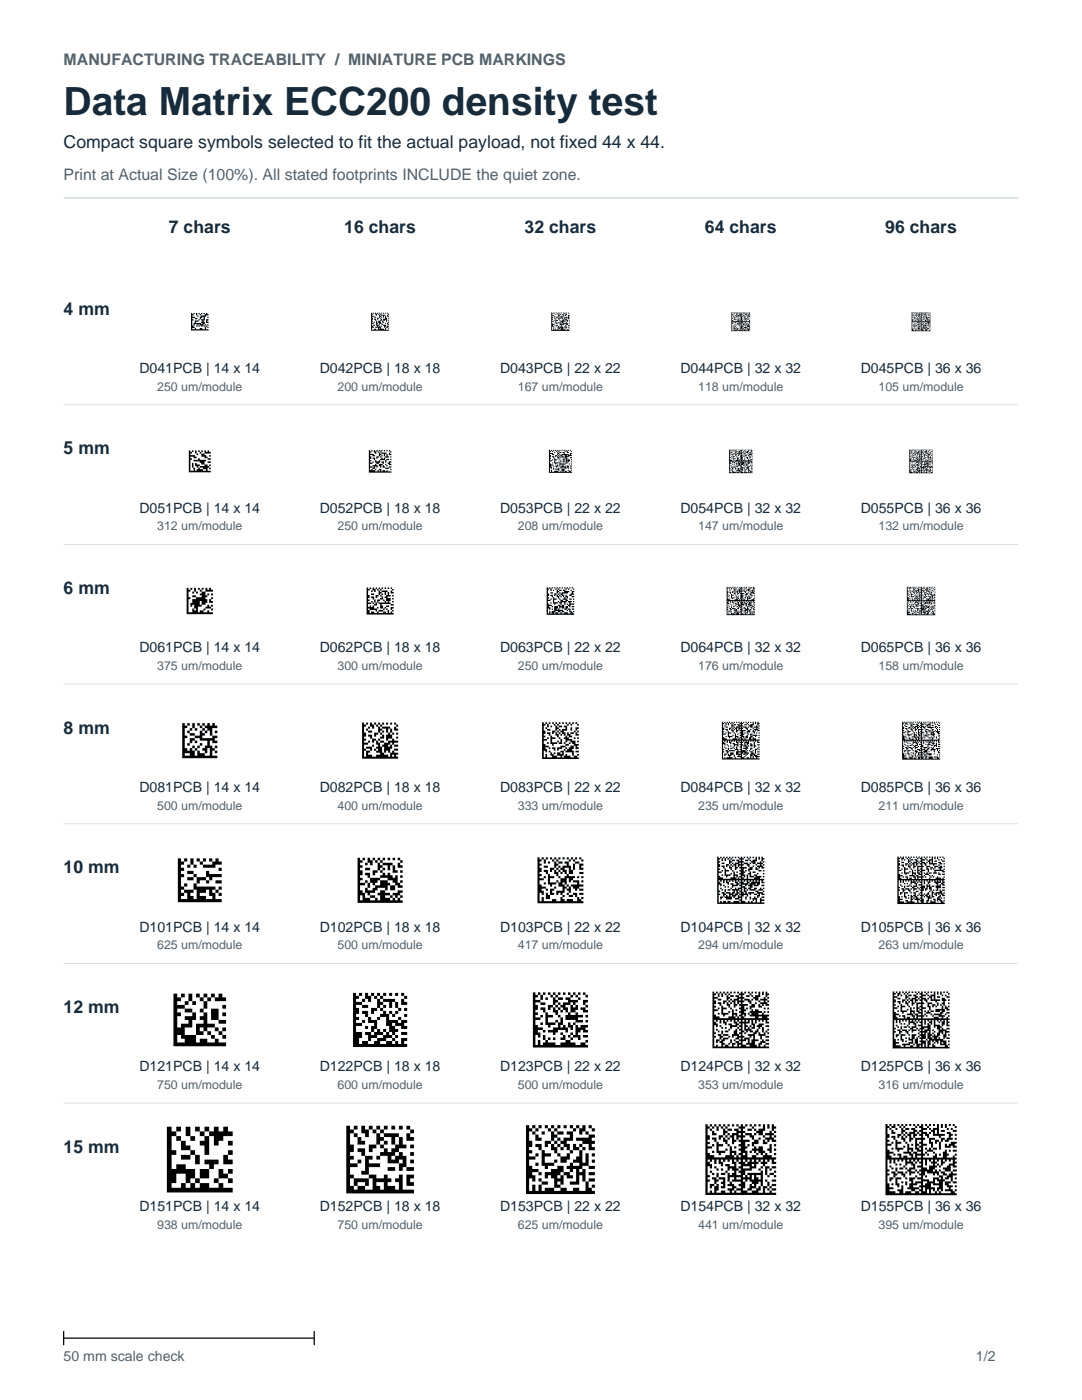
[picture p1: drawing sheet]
<svg xmlns="http://www.w3.org/2000/svg" width="216mm" height="279mm" viewBox="0 0 216 279" stroke-linecap="round" stroke-linejoin="round" font-family="sans-serif">
<defs><g id="words">
<text font-size="7.8" fill="#172b3b" x="12.7" y="22.9">Data Matrix ECC200 density test</text>
<g font-size="3.5" fill="#172b3b">
<text x="12.7" y="29.6">Compact square symbols selected to fit the actual payload, not fixed 44 x 44.</text>
<text x="33.7" y="46.6">7 chars</text>
<text x="68.7" y="46.6">16 chars</text>
<text x="104.7" y="46.6">32 chars</text>
<text x="140.7" y="46.6">64 chars</text>
<text x="176.6" y="46.6">96 chars</text>
<text x="12.7" y="62.8">4 mm</text>
<text x="12.7" y="90.7">5 mm</text>
<text x="12.7" y="118.5">6 mm</text>
<text x="12.7" y="146.4">8 mm</text>
<text x="12.7" y="174.3">10 mm</text>
<text x="12.7" y="202.1">12 mm</text>
<text x="12.7" y="230">15 mm</text>
</g>
<g font-size="3.2" fill="#53616b">
<text x="12.7" y="13.1">MANUFACTURING TRACEABILITY / MINIATURE PCB MARKINGS</text>
<text x="12.7" y="36">Print at Actual Size (100%). All stated footprints INCLUDE the quiet zone.</text>
</g>
<g font-size="2.8" fill="#172b3b">
<text x="27.8" y="74.4">D041PCB | 14 x 14</text>
<text x="63.8" y="74.4">D042PCB | 18 x 18</text>
<text x="99.8" y="74.4">D043PCB | 22 x 22</text>
<text x="135.8" y="74.4">D044PCB | 32 x 32</text>
<text x="171.7" y="74.4">D045PCB | 36 x 36</text>
<text x="27.8" y="102.3">D051PCB | 14 x 14</text>
<text x="63.8" y="102.3">D052PCB | 18 x 18</text>
<text x="99.8" y="102.3">D053PCB | 22 x 22</text>
<text x="135.8" y="102.3">D054PCB | 32 x 32</text>
<text x="171.7" y="102.3">D055PCB | 36 x 36</text>
<text x="27.8" y="130.2">D061PCB | 14 x 14</text>
<text x="63.8" y="130.2">D062PCB | 18 x 18</text>
<text x="99.8" y="130.2">D063PCB | 22 x 22</text>
<text x="135.8" y="130.2">D064PCB | 32 x 32</text>
<text x="171.7" y="130.2">D065PCB | 36 x 36</text>
<text x="27.8" y="158">D081PCB | 14 x 14</text>
<text x="63.8" y="158">D082PCB | 18 x 18</text>
<text x="99.8" y="158">D083PCB | 22 x 22</text>
<text x="135.8" y="158">D084PCB | 32 x 32</text>
<text x="171.7" y="158">D085PCB | 36 x 36</text>
<text x="27.8" y="185.9">D101PCB | 14 x 14</text>
<text x="63.8" y="185.9">D102PCB | 18 x 18</text>
<text x="99.8" y="185.9">D103PCB | 22 x 22</text>
<text x="135.8" y="185.9">D104PCB | 32 x 32</text>
<text x="171.7" y="185.9">D105PCB | 36 x 36</text>
<text x="27.8" y="213.8">D121PCB | 14 x 14</text>
<text x="63.8" y="213.8">D122PCB | 18 x 18</text>
<text x="99.8" y="213.8">D123PCB | 22 x 22</text>
<text x="135.8" y="213.8">D124PCB | 32 x 32</text>
<text x="171.7" y="213.8">D125PCB | 36 x 36</text>
<text x="27.8" y="241.7">D151PCB | 14 x 14</text>
<text x="63.8" y="241.7">D152PCB | 18 x 18</text>
<text x="99.8" y="241.7">D153PCB | 22 x 22</text>
<text x="135.8" y="241.7">D154PCB | 32 x 32</text>
<text x="171.7" y="241.7">D155PCB | 36 x 36</text>
</g>
<g font-size="2.8" fill="#53616b">
<text x="12.7" y="271.6">50 mm scale check</text>
<text x="194.7" y="271.6">1/2</text>
</g>
<g font-size="2.5" fill="#53616b">
<text x="31.4" y="78">250 um/module</text>
<text x="67.3" y="78">200 um/module</text>
<text x="103.3" y="78">167 um/module</text>
<text x="139.3" y="78">118 um/module</text>
<text x="175.3" y="78">105 um/module</text>
<text x="31.4" y="105.8">312 um/module</text>
<text x="67.3" y="105.8">250 um/module</text>
<text x="103.3" y="105.8">208 um/module</text>
<text x="139.3" y="105.8">147 um/module</text>
<text x="175.3" y="105.8">132 um/module</text>
<text x="31.4" y="133.7">375 um/module</text>
<text x="67.3" y="133.7">300 um/module</text>
<text x="103.3" y="133.7">250 um/module</text>
<text x="139.3" y="133.7">176 um/module</text>
<text x="175.3" y="133.7">158 um/module</text>
<text x="31.4" y="161.6">500 um/module</text>
<text x="67.3" y="161.6">400 um/module</text>
<text x="103.3" y="161.6">333 um/module</text>
<text x="139.3" y="161.6">235 um/module</text>
<text x="175.3" y="161.6">211 um/module</text>
<text x="31.4" y="189.4">625 um/module</text>
<text x="67.3" y="189.4">500 um/module</text>
<text x="103.3" y="189.4">417 um/module</text>
<text x="139.3" y="189.4">294 um/module</text>
<text x="175.3" y="189.4">263 um/module</text>
<text x="31.4" y="217.3">750 um/module</text>
<text x="67.3" y="217.3">600 um/module</text>
<text x="103.3" y="217.3">500 um/module</text>
<text x="139.3" y="217.3">353 um/module</text>
<text x="175.3" y="217.3">316 um/module</text>
<text x="31.4" y="245.2">938 um/module</text>
<text x="67.3" y="245.2">750 um/module</text>
<text x="103.3" y="245.2">625 um/module</text>
<text x="139.3" y="245.2">441 um/module</text>
<text x="175.3" y="245.2">395 um/module</text>
</g>
</g></defs>
<path d="M12.7 39.5h190.5" fill="none" stroke="#d8dfe3" stroke-width=".35"/>
<path d="M12.7 267.1h50M12.7 265.6v2.9M62.7 265.6v2.9" fill="none" stroke="#000" stroke-width=".25"/>
<path d="M37.9 62.2h4v4h-4z" fill-rule="evenodd" fill="#fff"/>
<path d="M38.1 62.5v.2h.3v-.2zM38.6 62.5v.2h.3v-.2zM39.1 62.5v.2h.3v-.2zM39.6 62.5v.2h.3v-.2zM40.1 62.5v.2h.3v-.2zM40.6 62.5v.2h.3v-.2zM41.1 62.5v.2h.3v-.2zM38.1 62.7v.3h.5v-.3zM39.1 62.7v.3h.3v-.3zM39.9 62.7v.3h.2v-.3zM40.9 62.7v.3h.7v-.3zM38.1 63v.2h.3v-.2zM39.4 63v.2h.2v-.2zM40.1 63v.2h1v-.2zM38.1 63.2v.3h.8v-.3zM39.9 63.2v.3h.5v-.3zM40.6 63.2v.3h.3v-.3zM41.4 63.2v.3h.2v-.3zM38.1 63.5v.2h.3v-.2zM38.9 63.5v.2h.5v-.2zM39.9 63.5v.2h.2v-.2zM40.6 63.5v.2h.3v-.2zM38.1 63.7v.3h.5v-.3zM39.6 63.7v.3h.3v-.3zM40.1 63.7v.3h.8v-.3zM41.1 63.7v.3h.5v-.3zM38.1 64v.2h.3v-.2zM38.9 64v.2h.7v-.2zM40.4 64v.2h.2v-.2zM41.1 64v.2h.3v-.2zM38.1 64.2v.3h.3v-.3zM38.9 64.2v.3h.2v-.3zM40.1 64.2v.3h.8v-.3zM41.1 64.2v.3h.5v-.3zM38.1 64.5v.2h.3v-.2zM38.6 64.5v.2h1.5v-.2zM40.4 64.5v.2h.5v-.2zM38.1 64.7v.3h.3v-.3zM38.6 64.7v.3h.3v-.3zM39.4 64.7v.3h.2v-.3zM39.9 64.7v.3h.7v-.3zM40.9 64.7v.3h.2v-.3zM41.4 64.7v.3h.2v-.3zM38.1 65v.2h.5v-.2zM39.1 65v.2h.3v-.2zM39.6 65v.2h.3v-.2zM40.1 65v.2h.3v-.2zM40.6 65v.2h.3v-.2zM41.1 65v.2h.3v-.2zM38.1 65.2v.3h.8v-.3zM40.9 65.2v.3h.2v-.3zM41.4 65.2v.3h.2v-.3zM38.1 65.5v.2h.3v-.2zM38.9 65.5v.2h.2v-.2zM39.9 65.5v.2h.5v-.2zM40.9 65.5v.2h.2v-.2zM38.1 65.7v.3h3.5v-.3z" fill-rule="evenodd" fill="#000"/>
<path d="M73.8 62.2h4v4h-4z" fill-rule="evenodd" fill="#fff"/>
<path d="M74 62.4v.2h.2v-.2zM74.4 62.4v.2h.2v-.2zM74.8 62.4v.2h.2v-.2zM75.2 62.4v.2h.2v-.2zM75.6 62.4v.2h.2v-.2zM76 62.4v.2h.2v-.2zM76.4 62.4v.2h.2v-.2zM76.8 62.4v.2h.2v-.2zM77.2 62.4v.2h.2v-.2zM74 62.6v.2h.4v-.2zM74.8 62.6v.2h.4v-.2zM75.4 62.6v.2h.2v-.2zM75.8 62.6v.2h.2v-.2zM77.4 62.6v.2h.2v-.2zM74 62.8v.2h.2v-.2zM75 62.8v.2h.2v-.2zM75.6 62.8v.2h.2v-.2zM76 62.8v.2h.8v-.2zM77.2 62.8v.2h.2v-.2zM74 63v.2h.6v-.2zM75.6 63v.2h.4v-.2zM76.4 63v.2h.2v-.2zM76.8 63v.2h.2v-.2zM77.2 63v.2h.4v-.2zM74 63.2v.2h.2v-.2zM74.6 63.2v.2h.4v-.2zM75.6 63.2v.2h.2v-.2zM76 63.2v.2h.2v-.2zM76.4 63.2v.2h.2v-.2zM76.8 63.2v.2h.2v-.2zM74 63.4v.2h.4v-.2zM75.2 63.4v.2h.4v-.2zM75.8 63.4v.2h.2v-.2zM76.8 63.4v.2h.4v-.2zM77.4 63.4v.2h.2v-.2zM74 63.6v.2h.4v-.2zM74.6 63.6v.2h.4v-.2zM75.2 63.6v.2h.2v-.2zM76 63.6v.2h.2v-.2zM76.4 63.6v.2h.8v-.2zM74 63.8v.2h.2v-.2zM74.8 63.8v.2h.2v-.2zM75.8 63.8v.2h.4v-.2zM76.4 63.8v.2h.4v-.2zM77 63.8v.2h.2v-.2zM77.4 63.8v.2h.2v-.2zM74 64v.2h.4v-.2zM75 64v.2h.2v-.2zM75.4 64v.2h.4v-.2zM76.2 64v.2h.2v-.2zM77 64v.2h.2v-.2zM74 64.2v.2h.2v-.2zM74.6 64.2v.2h.2v-.2zM75 64.2v.2h.2v-.2zM75.4 64.2v.2h.6v-.2zM76.2 64.2v.2h.4v-.2zM77.4 64.2v.2h.2v-.2zM74 64.4v.2h.6v-.2zM75 64.4v.2h.4v-.2zM75.6 64.4v.2h.4v-.2zM76.8 64.4v.2h.2v-.2zM77.2 64.4v.2h.2v-.2zM74 64.6v.2h.2v-.2zM75 64.6v.2h.2v-.2zM75.6 64.6v.2h.2v-.2zM76 64.6v.2h.4v-.2zM77.2 64.6v.2h.4v-.2zM74 64.8v.2h.2v-.2zM74.4 64.8v.2h.4v-.2zM75 64.8v.2h.6v-.2zM76.4 64.8v.2h.6v-.2zM74 65v.2h.4v-.2zM75.2 65v.2h.2v-.2zM75.6 65v.2h.2v-.2zM76 65v.2h.2v-.2zM76.6 65v.2h.4v-.2zM77.2 65v.2h.4v-.2zM74 65.2v.2h.6v-.2zM74.8 65.2v.2h1.2v-.2zM76.6 65.2v.2h.2v-.2zM77 65.2v.2h.4v-.2zM74 65.4v.2h.2v-.2zM75.4 65.4v.2h.2v-.2zM75.8 65.4v.2h.2v-.2zM76.8 65.4v.2h.2v-.2zM77.4 65.4v.2h.2v-.2zM74 65.6v.2h.2v-.2zM74.6 65.6v.2h.4v-.2zM75.4 65.6v.2h1.2v-.2zM76.8 65.6v.2h.2v-.2zM74 65.8v.2h3.6v-.2z" fill-rule="evenodd" fill="#000"/>
<path d="M109.8 62.2h4v4h-4z" fill-rule="evenodd" fill="#fff"/>
<path d="M110 62.4v.1h.2v-.1zM110.3 62.4v.1h.2v-.1zM110.7 62.4v.1h.1v-.1zM111 62.4v.1h.2v-.1zM111.3 62.4v.1h.2v-.1zM111.7 62.4v.1h.1v-.1zM112 62.4v.1h.2v-.1zM112.3 62.4v.1h.2v-.1zM112.7 62.4v.1h.1v-.1zM113 62.4v.1h.2v-.1zM113.3 62.4v.1h.2v-.1zM110 62.5v.2h.3v-.2zM110.5 62.5v.2h.2v-.2zM111.2 62.5v.2h.1v-.2zM111.5 62.5v.2h.2v-.2zM112.5 62.5v.2h.2v-.2zM112.8 62.5v.2h.2v-.2zM113.5 62.5v.2h.2v-.2zM110 62.7v.2h.2v-.2zM110.8 62.7v.2h.2v-.2zM111.3 62.7v.2h.2v-.2zM111.7 62.7v.2h.3v-.2zM112.2 62.7v.2h.3v-.2zM112.8 62.7v.2h.4v-.2zM110 62.9v.1h.5v-.1zM111.3 62.9v.1h.4v-.1zM112.3 62.9v.1h.2v-.1zM112.7 62.9v.1h.3v-.1zM113.3 62.9v.1h.4v-.1zM110 63v.2h.2v-.2zM110.5 63v.2h.3v-.2zM111.3 63v.2h.2v-.2zM111.7 63v.2h.1v-.2zM112 63v.2h.5v-.2zM113.3 63v.2h.2v-.2zM110 63.2v.2h.3v-.2zM111 63.2v.2h.3v-.2zM111.5 63.2v.2h.2v-.2zM111.8 63.2v.2h.4v-.2zM112.7 63.2v.2h.1v-.2zM113 63.2v.2h.2v-.2zM113.3 63.2v.2h.4v-.2zM110 63.4v.1h.3v-.1zM110.5 63.4v.1h.3v-.1zM111 63.4v.1h.2v-.1zM111.3 63.4v.1h.2v-.1zM111.7 63.4v.1h.1v-.1zM112 63.4v.1h.3v-.1zM112.5 63.4v.1h1v-.1zM110 63.5v.2h.2v-.2zM110.7 63.5v.2h.1v-.2zM111.3 63.5v.2h.4v-.2zM111.8 63.5v.2h.2v-.2zM112.2 63.5v.2h.1v-.2zM112.5 63.5v.2h.2v-.2zM113.3 63.5v.2h.4v-.2zM110 63.7v.2h.3v-.2zM110.8 63.7v.2h.2v-.2zM111.5 63.7v.2h.2v-.2zM112.3 63.7v.2h.2v-.2zM112.7 63.7v.2h.5v-.2zM110 63.9v.1h.2v-.1zM110.5 63.9v.1h.2v-.1zM110.8 63.9v.1h.5v-.1zM111.7 63.9v.1h.1v-.1zM112.2 63.9v.1h.3v-.1zM112.7 63.9v.1h.1v-.1zM113 63.9v.1h.3v-.1zM113.5 63.9v.1h.2v-.1zM110 64v.2h.5v-.2zM110.8 64v.2h.2v-.2zM111.8 64v.2h1v-.2zM113.2 64v.2h.1v-.2zM110 64.2v.2h.2v-.2zM110.8 64.2v.2h.2v-.2zM111.5 64.2v.2h.2v-.2zM111.8 64.2v.2h.2v-.2zM112.2 64.2v.2h.1v-.2zM113 64.2v.2h.2v-.2zM113.5 64.2v.2h.2v-.2zM110 64.4v.1h.2v-.1zM110.5 64.4v.1h.2v-.1zM110.8 64.4v.1h.7v-.1zM111.7 64.4v.1h.1v-.1zM112 64.4v.1h.5v-.1zM112.7 64.4v.1h.1v-.1zM113 64.4v.1h.2v-.1zM110 64.5v.2h.3v-.2zM111 64.5v.2h.2v-.2zM111.7 64.5v.2h.3v-.2zM112.3 64.5v.2h1v-.2zM113.5 64.5v.2h.2v-.2zM110 64.7v.2h.7v-.2zM111.7 64.7v.2h.8v-.2zM113 64.7v.2h.3v-.2zM110 64.9v.1h.3v-.1zM110.7 64.9v.1h.1v-.1zM111 64.9v.1h.3v-.1zM112 64.9v.1h.2v-.1zM112.8 64.9v.1h.2v-.1zM113.3 64.9v.1h.4v-.1zM110 65v.2h.5v-.2zM111 65v.2h.2v-.2zM111.3 65v.2h.2v-.2zM111.7 65v.2h.1v-.2zM112 65v.2h.2v-.2zM112.5 65v.2h.2v-.2zM112.8 65v.2h.2v-.2zM110 65.2v.2h.2v-.2zM110.3 65.2v.2h.2v-.2zM110.7 65.2v.2h.1v-.2zM111.3 65.2v.2h.2v-.2zM111.7 65.2v.2h.6v-.2zM112.7 65.2v.2h.5v-.2zM113.3 65.2v.2h.4v-.2zM110 65.4v.1h.2v-.1zM111.2 65.4v.1h.6v-.1zM112 65.4v.1h.7v-.1zM113 65.4v.1h.2v-.1zM110 65.5v.2h.2v-.2zM110.3 65.5v.2h.2v-.2zM110.7 65.5v.2h.1v-.2zM111.5 65.5v.2h.3v-.2zM112 65.5v.2h.3v-.2zM112.8 65.5v.2h.2v-.2zM113.5 65.5v.2h.2v-.2zM110 65.7v.2h.2v-.2zM110.3 65.7v.2h.2v-.2zM110.7 65.7v.2h.3v-.2zM111.2 65.7v.2h.3v-.2zM111.8 65.7v.2h1v-.2zM113.2 65.7v.2h.3v-.2zM110 65.9v.1h3.7v-.1z" fill-rule="evenodd" fill="#000"/>
<path d="M145.8 62.2h4v4h-4z" fill-rule="evenodd" fill="#fff"/>
<path d="M145.9 62.3l.1 .1zM146.2 62.3l.1 .1zM146.4 62.3l.1 .1zM146.6 62.3l.2 .1zM146.9 62.3l.1 .1zM147.1 62.3l.1 .1zM147.3 62.3l.2 .1zM147.6 62.3l.1 .1zM147.8 62.3l.1 .1zM148 62.3l.2 .1zM148.3 62.3l.1 .1zM148.5 62.3l.1 .1zM148.8 62.3l.1 .1zM149 62.3l.1 .1zM149.2 62.3l.1 .1zM149.5 62.3l.1 .1zM145.9 62.4v.2h.3v-.2zM146.3 62.4l.1 .2zM146.5 62.4l.1 .2zM146.8 62.4l.1 .2zM147 62.4l.1 .2zM147.7 62.4v.2h.3v-.2zM148.4 62.4l.1 .2zM149 62.4l.1 .2zM149.2 62.4l.1 .2zM149.5 62.4v.2h.2v-.2zM145.9 62.6l.1 .1zM146.5 62.6l.1 .1zM146.9 62.6l.1 .1zM147.1 62.6v.1h.2v-.1zM147.5 62.6v.1h.2v-.1zM147.8 62.6l.1 .1zM148.2 62.6v.1h.2v-.1zM148.5 62.6l.1 .1zM148.8 62.6v.1h.3v-.1zM149.5 62.6l.1 .1zM145.9 62.7v.1h.4v-.1zM146.9 62.7v.1h.2v-.1zM147.6 62.7v.1h.4v-.1zM148.6 62.7v.1h.4v-.1zM149.3 62.7l.2 .1zM149.6 62.7l.1 .1zM145.9 62.8l.1 .1zM146.3 62.8v.1h.2v-.1zM146.9 62.8l.1 .1zM147.1 62.8l.1 .1zM147.3 62.8v.1h.4v-.1zM147.8 62.8l.1 .1zM148 62.8v.1h.4v-.1zM148.5 62.8l.1 .1zM148.8 62.8v.1h.2v-.1zM149.1 62.8v.1h.5v-.1zM145.9 62.9v.1h.3v-.1zM146.6 62.9v.1h.3v-.1zM147 62.9l.1 .1zM147.2 62.9v.1h.3v-.1zM147.6 62.9v.1h.4v-.1zM148.3 62.9v.1h.2v-.1zM149 62.9l.1 .1zM149.3 62.9l.2 .1zM149.6 62.9l.1 .1zM145.9 63v.1h.3v-.1zM146.3 63v.1h.2v-.1zM146.6 63l.2 .1zM146.9 63l.1 .1zM147.1 63l.1 .1zM147.3 63l.2 .1zM147.6 63l.1 .1zM147.8 63l.1 .1zM148.4 63l.1 .1zM148.8 63l.1 .1zM149.1 63v.1h.5v-.1zM145.9 63.1l.1 .2zM146.4 63.1l.1 .2zM146.9 63.1v.2h.2v-.2zM147.3 63.1v.2h.3v-.2zM147.7 63.1v.2h.6v-.2zM148.5 63.1v.2h.3v-.2zM149 63.1l.1 .2zM149.2 63.1l.1 .2zM149.5 63.1v.2h.2v-.2zM145.9 63.3v.1h.3v-.1zM146.5 63.3l.1 .1zM147 63.3l.1 .1zM147.3 63.3l.2 .1zM147.8 63.3v.1h.2v-.1zM148.4 63.3v.1h.4v-.1zM149 63.3v.1h.2v-.1zM145.9 63.4l.1 .1zM146.3 63.4l.1 .1zM146.5 63.4v.1h.4v-.1zM147.1 63.4l.1 .1zM147.7 63.4v.1h.3v-.1zM148.2 63.4l.1 .1zM148.4 63.4l.1 .1zM149.3 63.4l.2 .1zM149.6 63.4l.1 .1zM145.9 63.5v.1h.4v-.1zM146.5 63.5l.1 .1zM147.2 63.5l.1 .1zM147.5 63.5l.1 .1zM147.8 63.5v.1h.4v-.1zM148.5 63.5v.1h.5v-.1zM149.1 63.5l.1 .1zM149.3 63.5l.2 .1zM145.9 63.6l.1 .1zM146.5 63.6l.1 .1zM147 63.6l.1 .1zM147.2 63.6l.1 .1zM147.7 63.6v.1h.3v-.1zM148.4 63.6l.1 .1zM148.6 63.6l.2 .1zM148.9 63.6v.1h.3v-.1zM149.6 63.6l.1 .1zM145.9 63.7l.1 .2zM146.3 63.7l.1 .2zM146.5 63.7v.2h.5v-.2zM147.2 63.7v.2h.4v-.2zM147.8 63.7v.2h.4v-.2zM148.4 63.7l.1 .2zM148.6 63.7v.2h.3v-.2zM149.2 63.7v.2h.3v-.2zM145.9 63.9v.1h.3v-.1zM146.6 63.9l.2 .1zM147.2 63.9l.1 .1zM147.5 63.9l.1 .1zM147.7 63.9v.1h.2v-.1zM148 63.9l.2 .1zM148.5 63.9v.1h.3v-.1zM149.5 63.9v.1h.2v-.1zM145.9 64v.1h.5v-.1zM147 64v.1h.5v-.1zM147.6 64l.1 .1zM147.8 64v.1h.5v-.1zM148.9 64v.1h.2v-.1zM149.5 64l.1 .1zM145.9 64.1v.1h3.8v-.1zM145.9 64.2l.1 .1zM146.2 64.2l.1 .1zM146.4 64.2l.1 .1zM146.6 64.2l.2 .1zM146.9 64.2l.1 .1zM147.1 64.2l.1 .1zM147.3 64.2l.2 .1zM147.6 64.2l.1 .1zM147.8 64.2l.1 .1zM148 64.2l.2 .1zM148.3 64.2l.1 .1zM148.5 64.2l.1 .1zM148.8 64.2l.1 .1zM149 64.2l.1 .1zM149.2 64.2l.1 .1zM149.5 64.2l.1 .1zM145.9 64.3v.1h.3v-.1zM146.4 64.3l.1 .1zM146.6 64.3v.1h.3v-.1zM147.3 64.3v.1h.3v-.1zM147.7 64.3v.1h.6v-.1zM148.6 64.3v.1h.3v-.1zM149.5 64.3v.1h.2v-.1zM145.9 64.4v.2h.4v-.2zM146.8 64.4l.1 .2zM147 64.4v.2h.2v-.2zM147.5 64.4v.2h.2v-.2zM147.8 64.4l.1 .2zM148.4 64.4l.1 .2zM148.9 64.4l.1 .2zM145.9 64.6l.1 .1zM146.2 64.6l.1 .1zM146.4 64.6l.1 .1zM147.1 64.6v.1h.5v-.1zM147.7 64.6v.1h.7v-.1zM148.5 64.6l.1 .1zM148.8 64.6l.1 .1zM149 64.6v.1h.3v-.1zM149.5 64.6v.1h.2v-.1zM145.9 64.7l.1 .1zM146.5 64.7l.1 .1zM146.8 64.7l.1 .1zM147.1 64.7l.1 .1zM147.3 64.7v.1h.3v-.1zM147.8 64.7l.1 .1zM148.3 64.7v.1h.2v-.1zM148.6 64.7l.2 .1zM148.9 64.7l.1 .1zM149.2 64.7v.1h.3v-.1zM145.9 64.8l.1 .1zM146.2 64.8l.1 .1zM147 64.8l.1 .1zM147.3 64.8v.1h.3v-.1zM147.7 64.8v.1h.3v-.1zM148.2 64.8v.1h.3v-.1zM148.8 64.8v.1h.2v-.1zM149.1 64.8v.1h.2v-.1zM149.6 64.8l.1 .1zM145.9 64.9l.1 .1zM146.3 64.9l.1 .1zM146.5 64.9l.1 .1zM146.8 64.9v.1h.2v-.1zM147.5 64.9l.1 .1zM147.8 64.9l.1 .1zM148.2 64.9l.1 .1zM148.5 64.9l.1 .1zM148.8 64.9l.1 .1zM149.1 64.9v.1h.5v-.1zM145.9 65v.1h.3v-.1zM146.5 65l.1 .1zM147.3 65v.1h.3v-.1zM147.7 65v.1h.5v-.1zM148.3 65l.1 .1zM148.6 65v.1h.3v-.1zM149 65v.1h.7v-.1zM145.9 65.1l.1 .2zM146.3 65.1v.2h.2v-.2zM146.6 65.1v.2h.3v-.2zM147.8 65.1v.2h.5v-.2zM149.1 65.1v.2h.5v-.2zM145.9 65.3v.1h.3v-.1zM146.4 65.3v.1h.2v-.1zM146.9 65.3v.1h.2v-.1zM147.6 65.3v.1h.4v-.1zM148.2 65.3l.1 .1zM148.4 65.3v.1h.7v-.1zM149.2 65.3l.1 .1zM149.5 65.3v.1h.2v-.1zM145.9 65.4l.1 .1zM146.4 65.4l.1 .1zM146.6 65.4l.2 .1zM147.8 65.4v.1h.2v-.1zM148.2 65.4l.1 .1zM148.5 65.4v.1h.4v-.1zM149 65.4l.1 .1zM145.9 65.5l.1 .1zM146.2 65.5v.1h.2v-.1zM146.5 65.5v.1h.4v-.1zM147 65.5v.1h.3v-.1zM147.5 65.5l.1 .1zM147.7 65.5v.1h.3v-.1zM148.2 65.5v.1h.2v-.1zM148.8 65.5l.1 .1zM149 65.5v.1h.3v-.1zM149.5 65.5v.1h.2v-.1zM145.9 65.6l.1 .1zM146.2 65.6l.1 .1zM146.4 65.6v.1h.2v-.1zM146.9 65.6v.1h.3v-.1zM147.3 65.6l.2 .1zM147.8 65.6l.1 .1zM148 65.6v.1h.5v-.1zM148.8 65.6l.1 .1zM149.2 65.6v.1h.3v-.1zM145.9 65.7l.1 .2zM146.5 65.7v.2h.3v-.2zM147 65.7v.2h.2v-.2zM147.6 65.7v.2h.3v-.2zM148.2 65.7l.1 .2zM148.5 65.7l.1 .2zM148.8 65.7l.1 .2zM149 65.7v.2h.7v-.2zM145.9 65.9l.1 .1zM146.2 65.9l.1 .1zM146.4 65.9l.1 .1zM146.6 65.9v.1h.4v-.1zM147.2 65.9l.1 .1zM147.5 65.9v.1h.2v-.1zM147.8 65.9v.1h.4v-.1zM148.4 65.9v.1h.4v-.1zM149 65.9l.1 .1zM149.3 65.9l.2 .1zM145.9 66v.1h3.8v-.1z" fill-rule="evenodd" fill="#000"/>
<path d="M181.8 62.2h4v4h-4z" fill-rule="evenodd" fill="#fff"/>
<path d="M181.9 62.3l.1 .1zM182.1 62.3l.1 .1zM182.3 62.3l.1 .1zM182.5 62.3l.1 .1zM182.7 62.3l.1 .1zM183 62.3l.1 .1zM183.2 62.3l.1 .1zM183.4 62.3l.1 .1zM183.6 62.3l.1 .1zM183.8 62.3l.1 .1zM184 62.3l.1 .1zM184.2 62.3l.1 .1zM184.4 62.3l.1 .1zM184.6 62.3l.1 .1zM184.8 62.3l.2 .1zM185.1 62.3l.1 .1zM185.3 62.3l.1 .1zM185.5 62.3l.1 .1zM181.9 62.4l.2 .1zM182.2 62.4l.2 .1zM182.6 62.4l.1 .1zM182.8 62.4l.2 .1zM183.5 62.4l.1 .1zM183.7 62.4l.2 .1zM184.1 62.4l.1 .1zM184.6 62.4l.1 .1zM184.8 62.4l.2 .1zM185.1 62.4l.1 .1zM185.6 62.4l.1 .1zM181.9 62.5l.1 .1zM182.4 62.5l.1 .1zM182.7 62.5l.1 .1zM183 62.5l.2 .1zM183.3 62.5l.2 .1zM183.8 62.5v.1h.3v-.1zM184.2 62.5l.1 .1zM184.4 62.5v.1h.3v-.1zM185.2 62.5l.1 .1zM185.4 62.5l.1 .1zM181.9 62.6v.1h.3v-.1zM182.7 62.6l.3 .1zM183.4 62.6l.2 .1zM183.7 62.6l.2 .1zM184.3 62.6l.2 .1zM184.6 62.6l.1 .1zM184.8 62.6l.3 .1zM185.5 62.6l.2 .1zM181.9 62.7l.1 .1zM182.2 62.7l.2 .1zM182.7 62.7l.1 .1zM183 62.7l.1 .1zM183.2 62.7v.1h.3v-.1zM183.6 62.7l.1 .1zM183.8 62.7v.1h.3v-.1zM184.2 62.7l.1 .1zM184.4 62.7l.1 .1zM184.6 62.7l.1 .1zM185.2 62.7l.2 .1zM181.9 62.8l.2 .1zM182.5 62.8l.2 .1zM182.8 62.8l.2 .1zM183.1 62.8l.2 .1zM183.4 62.8l.2 .1zM183.7 62.8l.2 .1zM184 62.8l.2 .1zM184.4 62.8v.1h.7v-.1zM185.3 62.8l.2 .1zM185.6 62.8l.1 .1zM181.9 62.9l.2 .1zM182.2 62.9l.2 .1zM182.5 62.9l.1 .1zM182.7 62.9l.1 .1zM183 62.9l.1 .1zM183.2 62.9l.1 .1zM183.4 62.9l.1 .1zM183.8 62.9l.1 .1zM184.1 62.9l.1 .1zM184.7 62.9l.1 .1zM185.3 62.9l.2 .1zM181.9 63l.1 .2zM182.3 63l.1 .2zM182.7 63l.3 .2zM183.2 63l.2 .2zM183.5 63v.2h.5v-.2zM184.2 63v.2h.3v-.2zM184.8 63l.2 .2zM185.6 63l.1 .2zM181.9 63.2l.2 .1zM182.4 63.2l.1 .1zM182.8 63.2l.2 .1zM183.2 63.2l.1 .1zM183.5 63.2l.1 .1zM183.8 63.2l.1 .1zM184.2 63.2l.1 .1zM184.5 63.2l.2 .1zM184.8 63.2l.2 .1zM185.4 63.2l.1 .1zM181.9 63.3l.1 .1zM182.2 63.3l.1 .1zM182.4 63.3v.1h.3v-.1zM183 63.3l.1 .1zM183.5 63.3l.1 .1zM183.7 63.3l.2 .1zM184.2 63.3l.2 .1zM184.5 63.3l.1 .1zM184.7 63.3l.3 .1zM185.1 63.3l.1 .1zM185.3 63.3l.1 .1zM185.5 63.3l.2 .1zM181.9 63.4v.1h.3v-.1zM182.4 63.4l.1 .1zM183.1 63.4l.1 .1zM183.3 63.4l.1 .1zM183.5 63.4l.2 .1zM183.8 63.4v.1h.3v-.1zM184.3 63.4l.1 .1zM184.7 63.4l.3 .1zM185.1 63.4v.1h.4v-.1zM181.9 63.5l.1 .1zM182.4 63.5l.1 .1zM182.8 63.5l.2 .1zM183.1 63.5l.1 .1zM183.5 63.5l.1 .1zM183.7 63.5l.2 .1zM184.3 63.5l.1 .1zM184.8 63.5l.3 .1zM185.5 63.5l.2 .1zM181.9 63.6l.1 .1zM182.2 63.6l.1 .1zM182.4 63.6v.1h.4v-.1zM183.1 63.6v.1h.3v-.1zM183.5 63.6l.2 .1zM183.8 63.6l.1 .1zM184 63.6l.1 .1zM184.2 63.6l.1 .1zM184.4 63.6l.2 .1zM184.7 63.6v.1h.5v-.1zM185.3 63.6l.1 .1zM181.9 63.7l.2 .1zM182.5 63.7l.1 .1zM183.1 63.7l.1 .1zM183.3 63.7l.1 .1zM183.6 63.7v.1h.3v-.1zM184.1 63.7v.1h.3v-.1zM184.8 63.7l.3 .1zM185.2 63.7l.1 .1zM185.5 63.7l.2 .1zM181.9 63.8v.1h.4v-.1zM182.8 63.8v.1h.5v-.1zM183.4 63.8l.2 .1zM183.8 63.8l.1 .1zM184 63.8l.1 .1zM184.4 63.8l.1 .1zM184.6 63.8l.1 .1zM185 63.8l.2 .1zM185.3 63.8l.2 .1zM181.9 63.9l.2 .1zM182.3 63.9l.1 .1zM182.5 63.9l.2 .1zM183.2 63.9l.2 .1zM183.5 63.9v.1h.5v-.1zM184.1 63.9l.1 .1zM184.5 63.9v.1h.3v-.1zM185.1 63.9l.1 .1zM185.3 63.9l.2 .1zM185.6 63.9l.1 .1zM181.9 64v.1h.3v-.1zM182.6 64l.1 .1zM182.8 64l.3 .1zM183.3 64l.1 .1zM183.5 64l.1 .1zM183.8 64l.1 .1zM184.5 64v.1h.3v-.1zM185.1 64l.2 .1zM185.4 64l.2 .1zM181.9 64.1v.1h3.8v-.1zM181.9 64.2l.1 .1zM182.1 64.2l.1 .1zM182.3 64.2l.1 .1zM182.5 64.2l.1 .1zM182.7 64.2l.1 .1zM183 64.2l.1 .1zM183.2 64.2l.1 .1zM183.4 64.2l.1 .1zM183.6 64.2l.1 .1zM183.8 64.2l.1 .1zM184 64.2l.1 .1zM184.2 64.2l.1 .1zM184.4 64.2l.1 .1zM184.6 64.2l.1 .1zM184.8 64.2l.2 .1zM185.1 64.2l.1 .1zM185.3 64.2l.1 .1zM185.5 64.2l.1 .1zM181.9 64.3l.1 .1zM182.1 64.3l.1 .1zM182.3 64.3l.1 .1zM183 64.3v.1h.4v-.1zM183.5 64.3l.1 .1zM183.7 64.3l.2 .1zM184 64.3l.1 .1zM184.3 64.3l.1 .1zM185 64.3v.1h.4v-.1zM185.5 64.3l.2 .1zM181.9 64.4l.1 .1zM182.4 64.4l.1 .1zM182.6 64.4l.1 .1zM183 64.4l.1 .1zM183.3 64.4l.2 .1zM183.8 64.4l.1 .1zM184 64.4l.1 .1zM184.2 64.4l.1 .1zM184.5 64.4l.2 .1zM184.8 64.4l.2 .1zM185.1 64.4v.1h.5v-.1zM181.9 64.5l.1 .1zM182.1 64.5l.1 .1zM182.8 64.5l.2 .1zM183.4 64.5l.1 .1zM183.6 64.5v.1h.3v-.1zM184.2 64.5l.1 .1zM184.6 64.5v.1h.4v-.1zM185.3 64.5l.1 .1zM185.5 64.5l.2 .1zM181.9 64.6l.1 .1zM182.2 64.6l.1 .1zM182.4 64.6l.1 .1zM182.6 64.6l.2 .1zM183 64.6l.1 .1zM183.2 64.6v.1h.3v-.1zM183.8 64.6l.2 .1zM184.1 64.6l.2 .1zM184.4 64.6l.1 .1zM184.7 64.6l.1 .1zM185.1 64.6v.1h.3v-.1zM181.9 64.7l.2 .1zM182.4 64.7l.1 .1zM183.1 64.7l.2 .1zM183.5 64.7l.1 .1zM183.7 64.7v.1h.5v-.1zM184.5 64.7l.1 .1zM184.7 64.7l.1 .1zM185.3 64.7l.1 .1zM185.5 64.7l.2 .1zM181.9 64.8l.1 .1zM182.2 64.8l.2 .1zM182.5 64.8v.1h.3v-.1zM183 64.8l.1 .1zM183.2 64.8v.1h.3v-.1zM183.6 64.8l.1 .1zM183.8 64.8l.1 .1zM184.1 64.8l.1 .1zM184.5 64.8v.1h.3v-.1zM185.1 64.8l.2 .1zM185.4 64.8l.1 .1zM181.9 64.9l.2 .1zM182.3 64.9l.2 .1zM182.7 64.9l.3 .1zM183.2 64.9l.1 .1zM183.7 64.9l.2 .1zM184.1 64.9v.1h.7v-.1zM185.1 64.9l.2 .1zM185.5 64.9l.2 .1zM181.9 65l.1 .2zM182.3 65l.1 .2zM182.8 65l.2 .2zM183.4 65v.2h.3v-.2zM183.8 65l.1 .2zM184.1 65l.2 .2zM184.4 65l.1 .2zM184.6 65l.1 .2zM184.8 65l.2 .2zM181.9 65.2l.1 .1zM182.1 65.2l.2 .1zM182.4 65.2v.1h.3v-.1zM183 65.2l.1 .1zM183.2 65.2l.2 .1zM183.5 65.2l.1 .1zM183.7 65.2l.2 .1zM184.2 65.2l.2 .1zM184.5 65.2l.1 .1zM184.7 65.2l.1 .1zM185.3 65.2v.1h.4v-.1zM181.9 65.3l.1 .1zM182.1 65.3l.1 .1zM182.4 65.3l.1 .1zM183.2 65.3l.1 .1zM183.4 65.3l.2 .1zM183.8 65.3l.1 .1zM184.1 65.3l.2 .1zM184.4 65.3l.1 .1zM184.7 65.3l.3 .1zM181.9 65.4l.1 .1zM182.4 65.4l.1 .1zM182.7 65.4l.1 .1zM183 65.4l.1 .1zM183.2 65.4l.2 .1zM183.7 65.4v.1h.3v-.1zM184.1 65.4l.2 .1zM184.4 65.4v.1h.3v-.1zM184.8 65.4l.2 .1zM185.1 65.4l.2 .1zM185.5 65.4l.2 .1zM181.9 65.5l.2 .1zM182.2 65.5l.1 .1zM182.4 65.5l.2 .1zM183.1 65.5v.1h.5v-.1zM183.8 65.5l.1 .1zM184 65.5l.1 .1zM184.3 65.5v.1h.5v-.1zM185.1 65.5v.1h.3v-.1zM181.9 65.6l.2 .1zM182.5 65.6l.1 .1zM182.7 65.6l.1 .1zM183.2 65.6v.1h.3v-.1zM183.7 65.6v.1h.4v-.1zM184.2 65.6l.2 .1zM184.7 65.6l.1 .1zM185 65.6l.2 .1zM185.3 65.6l.2 .1zM185.6 65.6l.1 .1zM181.9 65.7v.1h.4v-.1zM182.7 65.7l.3 .1zM183.1 65.7l.2 .1zM183.5 65.7l.2 .1zM183.8 65.7v.1h.4v-.1zM184.5 65.7v.1h.3v-.1zM185 65.7l.1 .1zM181.9 65.8l.2 .1zM182.5 65.8v.1h.3v-.1zM183.3 65.8l.1 .1zM183.5 65.8l.1 .1zM183.7 65.8l.2 .1zM184 65.8l.1 .1zM184.2 65.8l.1 .1zM184.7 65.8l.3 .1zM185.1 65.8l.1 .1zM185.3 65.8l.1 .1zM185.6 65.8l.1 .1zM181.9 65.9v.1h.5v-.1zM182.6 65.9l.2 .1zM183.1 65.9l.2 .1zM183.5 65.9l.1 .1zM183.8 65.9v.1h.3v-.1zM184.2 65.9l.1 .1zM184.5 65.9v.1h.5v-.1zM185.4 65.9l.2 .1zM181.9 66v.1h3.8v-.1z" fill-rule="evenodd" fill="#000"/>
<path d="M12.7 80.8h190.5" fill="none" stroke="#d8dfe3" stroke-width=".2"/>
<path d="M37.4 89.6h5v5h-5z" fill-rule="evenodd" fill="#fff"/>
<path d="M37.7 89.9v.3h.3v-.3zM38.3 89.9v.3h.3v-.3zM38.9 89.9v.3h.3v-.3zM39.6 89.9v.3h.3v-.3zM40.2 89.9v.3h.3v-.3zM40.8 89.9v.3h.3v-.3zM41.4 89.9v.3h.3v-.3zM37.7 90.2v.3h.6v-.3zM38.9 90.2v.3h.3v-.3zM39.9 90.2v.3h.3v-.3zM40.8 90.2v.3h1.3v-.3zM37.7 90.5v.3h.3v-.3zM39.2 90.5v.3h.4v-.3zM40.2 90.5v.3h.6v-.3zM37.7 90.8v.3h1.2v-.3zM40.2 90.8v.3h.9v-.3zM41.7 90.8v.3h.4v-.3zM37.7 91.1v.3h.3v-.3zM38.6 91.1v.3h.6v-.3zM40.8 91.1v.3h.6v-.3zM37.7 91.5v.3h.6v-.3zM39.6 91.5v.3h.3v-.3zM41.4 91.5v.3h.7v-.3zM37.7 91.8v.3h.3v-.3zM38.6 91.8v.3h2.5v-.3zM37.7 92.1v.3h.3v-.3zM39.9 92.1v.3h.9v-.3zM41.4 92.1v.3h.7v-.3zM37.7 92.4v.3h.3v-.3zM38.3 92.4v.3h.3v-.3zM38.9 92.4v.3h.3v-.3zM40.2 92.4v.3h.6v-.3zM37.7 92.7v.3h.3v-.3zM38.3 92.7v.3h.3v-.3zM38.9 92.7v.3h1v-.3zM40.8 92.7v.3h.6v-.3zM41.7 92.7v.3h.4v-.3zM37.7 93v.3h.3v-.3zM38.3 93v.3h.3v-.3zM39.2 93v.3h.4v-.3zM39.9 93v.3h1.8v-.3zM37.7 93.3v.3h.3v-.3zM38.6 93.3v.3h.3v-.3zM39.6 93.3v.3h.3v-.3zM40.5 93.3v.3h.9v-.3zM41.7 93.3v.3h.4v-.3zM37.7 93.6v.4h.3v-.4zM38.6 93.6v.4h.3v-.4zM39.2 93.6v.4h1.3v-.4zM41.1 93.6v.4h.3v-.4zM37.7 94v.3h4.4v-.3z" fill-rule="evenodd" fill="#000"/>
<path d="M73.3 89.6h5v5h-5z" fill-rule="evenodd" fill="#fff"/>
<path d="M73.6 89.8v.3h.2v-.3zM74.1 89.8v.3h.2v-.3zM74.6 89.8v.3h.2v-.3zM75.1 89.8v.3h.2v-.3zM75.6 89.8v.3h.2v-.3zM76.1 89.8v.3h.2v-.3zM76.6 89.8v.3h.2v-.3zM77.1 89.8v.3h.2v-.3zM77.6 89.8v.3h.2v-.3zM73.6 90.1v.2h.5v-.2zM74.6 90.1v.2h.5v-.2zM75.3 90.1v.2h.3v-.2zM75.8 90.1v.2h.3v-.2zM77.8 90.1v.2h.3v-.2zM73.6 90.3v.3h.2v-.3zM74.8 90.3v.3h.3v-.3zM75.6 90.3v.3h.2v-.3zM76.1 90.3v.3h1v-.3zM77.6 90.3v.3h.2v-.3zM73.6 90.6v.2h1v-.2zM75.6 90.6v.2h.5v-.2zM76.6 90.6v.2h.2v-.2zM77.1 90.6v.2h.2v-.2zM77.6 90.6v.2h.5v-.2zM73.6 90.8v.3h.2v-.3zM74.3 90.8v.3h.5v-.3zM75.6 90.8v.3h.2v-.3zM76.1 90.8v.3h.2v-.3zM76.6 90.8v.3h.2v-.3zM77.1 90.8v.3h.2v-.3zM73.6 91.1v.2h.5v-.2zM75.1 91.1v.2h.5v-.2zM75.8 91.1v.2h.3v-.2zM76.8 91.1v.2h.8v-.2zM77.8 91.1v.2h.3v-.2zM73.6 91.3v.3h.5v-.3zM74.3 91.3v.3h.5v-.3zM75.1 91.3v.3h.2v-.3zM76.1 91.3v.3h.2v-.3zM76.6 91.3v.3h.2v-.3zM73.6 91.6v.2h.2v-.2zM74.6 91.6v.2h.2v-.2zM75.8 91.6v.2h1v-.2zM77.1 91.6v.2h.5v-.2zM77.8 91.6v.2h.3v-.2zM73.6 91.8v.3h.5v-.3zM74.8 91.8v.3h.3v-.3zM75.6 91.8v.3h.2v-.3zM76.8 91.8v.3h.3v-.3zM73.6 92.1v.2h.2v-.2zM74.3 92.1v.2h.3v-.2zM74.8 92.1v.2h1v-.2zM76.1 92.1v.2h.5v-.2zM76.8 92.1v.2h.3v-.2zM77.6 92.1v.2h.5v-.2zM73.6 92.3v.3h.7v-.3zM75.1 92.3v.3h.5v-.3zM76.3 92.3v.3h.3v-.3zM77.3 92.3v.3h.5v-.3zM73.6 92.6v.2h.2v-.2zM74.8 92.6v.2h.3v-.2zM75.6 92.6v.2h.7v-.2zM76.8 92.6v.2h.3v-.2zM77.6 92.6v.2h.5v-.2zM73.6 92.8v.3h.2v-.3zM74.3 92.8v.3h1v-.3zM75.6 92.8v.3h.5v-.3zM76.3 92.8v.3h.3v-.3zM77.1 92.8v.3h.2v-.3zM73.6 93.1v.2h.7v-.2zM74.6 93.1v.2h.2v-.2zM75.1 93.1v.2h.2v-.2zM75.8 93.1v.2h.3v-.2zM76.3 93.1v.2h.5v-.2zM77.6 93.1v.2h.5v-.2zM73.6 93.3v.3h.2v-.3zM74.3 93.3v.3h.5v-.3zM76.8 93.3v.3h.8v-.3zM73.6 93.6v.2h.2v-.2zM74.1 93.6v.2h.2v-.2zM74.8 93.6v.2h.3v-.2zM75.6 93.6v.2h.5v-.2zM77.8 93.6v.2h.3v-.2zM73.6 93.8v.3h1.2v-.3zM75.3 93.8v.3h.3v-.3zM75.8 93.8v.3h.3v-.3zM76.3 93.8v.3h.5v-.3zM77.1 93.8v.3h.2v-.3zM73.6 94.1v.2h4.5v-.2z" fill-rule="evenodd" fill="#000"/>
<path d="M109.3 89.6h5v5h-5z" fill-rule="evenodd" fill="#fff"/>
<path d="M109.5 89.8v.2h.2v-.2zM110 89.8v.2h.2v-.2zM110.4 89.8v.2h.2v-.2zM110.8 89.8v.2h.2v-.2zM111.2 89.8v.2h.2v-.2zM111.6 89.8v.2h.2v-.2zM112 89.8v.2h.2v-.2zM112.5 89.8v.2h.2v-.2zM112.9 89.8v.2h.2v-.2zM113.3 89.8v.2h.2v-.2zM113.7 89.8v.2h.2v-.2zM109.5 90v.2h.5v-.2zM110.2 90v.2h.2v-.2zM111 90v.2h.2v-.2zM111.4 90v.2h.2v-.2zM112.7 90v.2h.2v-.2zM113.1 90v.2h.2v-.2zM113.9 90v.2h.2v-.2zM109.5 90.2v.2h.2v-.2zM110.6 90.2v.2h.2v-.2zM111.2 90.2v.2h.2v-.2zM111.6 90.2v.2h.4v-.2zM112.2 90.2v.2h.5v-.2zM113.1 90.2v.2h.4v-.2zM109.5 90.4v.2h.9v-.2zM111.2 90.4v.2h.4v-.2zM112.5 90.4v.2h.2v-.2zM113.7 90.4v.2h.4v-.2zM109.5 90.6v.2h.2v-.2zM110.2 90.6v.2h.4v-.2zM111.2 90.6v.2h.2v-.2zM111.6 90.6v.2h.2v-.2zM112 90.6v.2h1.5v-.2zM113.7 90.6v.2h.2v-.2zM109.5 90.8v.2h.5v-.2zM110.8 90.8v.2h.4v-.2zM111.4 90.8v.2h.2v-.2zM111.8 90.8v.2h.4v-.2zM112.7 90.8v.2h.4v-.2zM113.3 90.8v.2h.8v-.2zM109.5 91v.2h.5v-.2zM110.2 91v.2h.4v-.2zM110.8 91v.2h.2v-.2zM111.2 91v.2h.2v-.2zM111.6 91v.2h.2v-.2zM112 91v.2h.5v-.2zM112.7 91v.2h.8v-.2zM109.5 91.2v.2h.2v-.2zM110.4 91.2v.2h.2v-.2zM111.2 91.2v.2h.4v-.2zM111.8 91.2v.2h.2v-.2zM112.2 91.2v.2h.3v-.2zM112.7 91.2v.2h.4v-.2zM113.7 91.2v.2h.4v-.2zM109.5 91.4v.3h.5v-.3zM110.6 91.4v.3h.2v-.3zM111.4 91.4v.3h.2v-.3zM112.5 91.4v.3h.2v-.3zM112.9 91.4v.3h.4v-.3zM109.5 91.7v.2h.2v-.2zM110.2 91.7v.2h.2v-.2zM110.6 91.7v.2h.6v-.2zM111.6 91.7v.2h.2v-.2zM112.2 91.7v.2h.5v-.2zM112.9 91.7v.2h.2v-.2zM113.3 91.7v.2h.4v-.2zM113.9 91.7v.2h.2v-.2zM109.5 91.9v.2h.7v-.2zM110.6 91.9v.2h.2v-.2zM111.8 91.9v.2h.2v-.2zM112.5 91.9v.2h.2v-.2zM112.9 91.9v.2h.8v-.2zM109.5 92.1v.2h.2v-.2zM110.6 92.1v.2h.2v-.2zM111.4 92.1v.2h.2v-.2zM111.8 92.1v.2h.2v-.2zM112.2 92.1v.2h.5v-.2zM112.9 92.1v.2h.2v-.2zM113.3 92.1v.2h.2v-.2zM113.9 92.1v.2h.2v-.2zM109.5 92.3v.2h.2v-.2zM110.2 92.3v.2h.2v-.2zM110.6 92.3v.2h.8v-.2zM111.6 92.3v.2h.2v-.2zM112.9 92.3v.2h.4v-.2zM109.5 92.5v.2h.5v-.2zM110.8 92.5v.2h.2v-.2zM111.6 92.5v.2h1.3v-.2zM113.5 92.5v.2h.2v-.2zM113.9 92.5v.2h.2v-.2zM109.5 92.7v.2h.9v-.2zM111.2 92.7v.2h.2v-.2zM111.6 92.7v.2h.2v-.2zM112.2 92.7v.2h.3v-.2zM109.5 92.9v.2h.5v-.2zM110.4 92.9v.2h.2v-.2zM110.8 92.9v.2h.6v-.2zM111.6 92.9v.2h.2v-.2zM112 92.9v.2h.5v-.2zM112.7 92.9v.2h.2v-.2zM113.1 92.9v.2h.4v-.2zM113.7 92.9v.2h.4v-.2zM109.5 93.1v.2h.7v-.2zM111 93.1v.2h.2v-.2zM111.8 93.1v.2h1.1v-.2zM113.1 93.1v.2h.4v-.2zM109.5 93.3v.2h.2v-.2zM110 93.3v.2h.2v-.2zM110.4 93.3v.2h.2v-.2zM111.4 93.3v.2h.2v-.2zM111.8 93.3v.2h.2v-.2zM112.7 93.3v.2h.4v-.2zM113.3 93.3v.2h.2v-.2zM113.7 93.3v.2h.4v-.2zM109.5 93.5v.2h.2v-.2zM110.4 93.5v.2h.2v-.2zM110.8 93.5v.2h.8v-.2zM112 93.5v.2h.7v-.2zM109.5 93.7v.3h.2v-.3zM110 93.7v.3h.2v-.3zM111.4 93.7v.3h.2v-.3zM112 93.7v.3h.7v-.3zM113.3 93.7v.3h.2v-.3zM113.9 93.7v.3h.2v-.3zM109.5 93.9v.3h.2v-.3zM110 93.9v.3h.2v-.3zM110.6 93.9v.3h.8v-.3zM111.8 93.9v.3h.2v-.3zM112.2 93.9v.3h.3v-.3zM112.7 93.9v.3h.4v-.3zM113.5 93.9v.3h.4v-.3zM109.5 94.2v.2h4.6v-.2z" fill-rule="evenodd" fill="#000"/>
<path d="M145.3 89.6h5v5h-5z" fill-rule="evenodd" fill="#fff"/>
<path d="M145.5 89.7v.2h.1v-.2zM145.8 89.7v.2h.1v-.2zM146 89.7v.2h.2v-.2zM146.3 89.7v.2h.2v-.2zM146.6 89.7v.2h.2v-.2zM146.9 89.7v.2h.2v-.2zM147.2 89.7v.2h.2v-.2zM147.5 89.7v.2h.2v-.2zM147.8 89.7v.2h.2v-.2zM148.1 89.7v.2h.2v-.2zM148.4 89.7v.2h.1v-.2zM148.7 89.7v.2h.1v-.2zM149 89.7v.2h.1v-.2zM149.3 89.7v.2h.1v-.2zM149.6 89.7v.2h.1v-.2zM149.9 89.7v.2h.1v-.2zM145.5 89.9v.1h.3v-.1zM145.9 89.9v.1h.1v-.1zM146.2 89.9v.1h.1v-.1zM146.5 89.9v.1h.1v-.1zM146.8 89.9v.1h.1v-.1zM147.7 89.9v.1h.4v-.1zM148.5 89.9v.1h.2v-.1zM149.3 89.9v.1h.1v-.1zM149.6 89.9v.1h.1v-.1zM149.9 89.9v.1h.3v-.1zM145.5 90v.2h.1v-.2zM146.2 90v.2h.1v-.2zM146.6 90v.2h.2v-.2zM146.9 90v.2h.3v-.2zM147.4 90v.2h.3v-.2zM147.8 90v.2h.2v-.2zM148.3 90v.2h.2v-.2zM148.7 90v.2h.1v-.2zM149 90v.2h.4v-.2zM149.9 90v.2h.1v-.2zM145.5 90.2v.1h.5v-.1zM146.6 90.2v.1h.3v-.1zM147.5 90.2v.1h.6v-.1zM148.8 90.2v.1h.5v-.1zM149.7 90.2v.1h.2v-.1zM150 90.2v.1h.2v-.1zM145.5 90.3v.2h.1v-.2zM145.9 90.3v.2h.3v-.2zM146.6 90.3v.2h.2v-.2zM146.9 90.3v.2h.2v-.2zM147.2 90.3v.2h.5v-.2zM147.8 90.3v.2h.2v-.2zM148.1 90.3v.2h.4v-.2zM148.7 90.3v.2h.1v-.2zM149 90.3v.2h.3v-.2zM149.4 90.3v.2h.6v-.2zM145.5 90.5v.1h.3v-.1zM146.3 90.5v.1h.3v-.1zM146.8 90.5v.1h.1v-.1zM147.1 90.5v.1h.3v-.1zM147.5 90.5v.1h.6v-.1zM148.4 90.5v.1h.3v-.1zM149.3 90.5v.1h.1v-.1zM149.7 90.5v.1h.2v-.1zM150 90.5v.1h.2v-.1zM145.5 90.6v.2h.3v-.2zM145.9 90.6v.2h.3v-.2zM146.3 90.6v.2h.2v-.2zM146.6 90.6v.2h.2v-.2zM146.9 90.6v.2h.2v-.2zM147.2 90.6v.2h.2v-.2zM147.5 90.6v.2h.2v-.2zM147.8 90.6v.2h.2v-.2zM148.5 90.6v.2h.2v-.2zM149 90.6v.2h.1v-.2zM149.4 90.6v.2h.6v-.2zM145.5 90.8v.1h.1v-.1zM146 90.8v.1h.2v-.1zM146.6 90.8v.1h.3v-.1zM147.2 90.8v.1h.3v-.1zM147.7 90.8v.1h.7v-.1zM148.7 90.8v.1h.3v-.1zM149.3 90.8v.1h.1v-.1zM149.6 90.8v.1h.1v-.1zM149.9 90.8v.1h.3v-.1zM145.5 90.9v.1h.3v-.1zM146.2 90.9v.1h.1v-.1zM146.8 90.9v.1h.1v-.1zM147.2 90.9v.1h.2v-.1zM147.8 90.9v.1h.3v-.1zM148.5 90.9v.1h.5v-.1zM149.3 90.9v.1h.3v-.1zM145.5 91v.2h.1v-.2zM145.9 91v.2h.1v-.2zM146.2 91v.2h.4v-.2zM146.9 91v.2h.2v-.2zM147.7 91v.2h.4v-.2zM148.3 91v.2h.1v-.2zM148.5 91v.2h.2v-.2zM149.4 91v.2h.2v-.2zM149.7 91v.2h.2v-.2zM150 91v.2h.2v-.2zM145.5 91.2v.1h.4v-.1zM146.2 91.2v.1h.1v-.1zM147.1 91.2v.1h.1v-.1zM147.4 91.2v.1h.1v-.1zM147.8 91.2v.1h.5v-.1zM148.8 91.2v.1h.5v-.1zM149.6 91.2v.1h.3v-.1zM145.5 91.3v.2h.1v-.2zM146.2 91.3v.2h.1v-.2zM146.8 91.3v.2h.1v-.2zM147.1 91.3v.2h.1v-.2zM147.7 91.3v.2h.4v-.2zM148.5 91.3v.2h.2v-.2zM149 91.3v.2h.3v-.2zM149.6 91.3v.2h.1v-.2zM150 91.3v.2h.2v-.2zM145.5 91.5v.1h.1v-.1zM145.9 91.5v.1h.1v-.1zM146.2 91.5v.1h.6v-.1zM147.1 91.5v.1h.4v-.1zM147.8 91.5v.1h.5v-.1zM148.5 91.5v.1h.2v-.1zM149.1 91.5v.1h.2v-.1zM149.4 91.5v.1h.2v-.1zM145.5 91.6v.2h.3v-.2zM146.3 91.6v.2h.2v-.2zM147.1 91.6v.2h.1v-.2zM147.4 91.6v.2h.1v-.2zM147.7 91.6v.2h.3v-.2zM148.1 91.6v.2h.2v-.2zM148.5 91.6v.2h.2v-.2zM149.3 91.6v.2h.1v-.2zM149.7 91.6v.2h.5v-.2zM145.5 91.8v.1h.5v-.1zM146.8 91.8v.1h.6v-.1zM147.5 91.8v.1h.2v-.1zM147.8 91.8v.1h.3v-.1zM148.3 91.8v.1h.1v-.1zM148.5 91.8v.1h.2v-.1zM149 91.8v.1h.1v-.1zM149.3 91.8v.1h.3v-.1zM149.7 91.8v.1h.2v-.1zM145.5 91.9v.2h4.7v-.2zM145.5 92.1v.1h.1v-.1zM145.8 92.1v.1h.1v-.1zM146 92.1v.1h.2v-.1zM146.3 92.1v.1h.2v-.1zM146.6 92.1v.1h.2v-.1zM146.9 92.1v.1h.2v-.1zM147.2 92.1v.1h.2v-.1zM147.5 92.1v.1h.2v-.1zM147.8 92.1v.1h.2v-.1zM148.1 92.1v.1h.2v-.1zM148.4 92.1v.1h.1v-.1zM148.7 92.1v.1h.1v-.1zM149 92.1v.1h.1v-.1zM149.3 92.1v.1h.1v-.1zM149.6 92.1v.1h.1v-.1zM149.9 92.1v.1h.1v-.1zM145.5 92.2v.2h.3v-.2zM146 92.2v.2h.2v-.2zM146.3 92.2v.2h.3v-.2zM147.2 92.2v.2h.3v-.2zM147.7 92.2v.2h.8v-.2zM148.7 92.2v.2h.1v-.2zM149 92.2v.2h.1v-.2zM149.3 92.2v.2h.4v-.2zM149.9 92.2v.2h.3v-.2zM145.5 92.4v.1h.4v-.1zM146.5 92.4v.1h.1v-.1zM146.8 92.4v.1h.3v-.1zM147.4 92.4v.1h.3v-.1zM147.8 92.4v.1h.2v-.1zM148.1 92.4v.1h.4v-.1zM149 92.4v.1h.1v-.1zM149.3 92.4v.1h.3v-.1zM145.5 92.5v.2h.1v-.2zM145.8 92.5v.2h.1v-.2zM146 92.5v.2h.2v-.2zM146.9 92.5v.2h1.6v-.2zM148.7 92.5v.2h.3v-.2zM149.1 92.5v.2h.3v-.2zM149.6 92.5v.2h.1v-.2zM149.9 92.5v.2h.3v-.2zM145.5 92.7v.1h.1v-.1zM146.2 92.7v.1h.1v-.1zM146.5 92.7v.1h.1v-.1zM146.9 92.7v.1h.2v-.1zM147.4 92.7v.1h.3v-.1zM147.8 92.7v.1h.5v-.1zM148.4 92.7v.1h.1v-.1zM148.8 92.7v.1h.3v-.1zM145.5 92.8v.2h.1v-.2zM145.8 92.8v.2h.1v-.2zM146.8 92.8v.2h.1v-.2zM147.2 92.8v.2h.8v-.2zM148.3 92.8v.2h.2v-.2zM148.8 92.8v.2h.3v-.2zM149.7 92.8v.2h.2v-.2zM150 92.8v.2h.2v-.2zM145.5 93v.1h.1v-.1zM145.9 93v.1h.1v-.1zM146.2 93v.1h.1v-.1zM146.5 93v.1h.3v-.1zM146.9 93v.1h.3v-.1zM147.8 93v.1h.2v-.1zM148.5 93v.1h.3v-.1zM149.1 93v.1h.5v-.1zM149.7 93v.1h.3v-.1zM145.5 93.1v.2h.3v-.2zM146.2 93.1v.2h.1v-.2zM146.9 93.1v.2h.3v-.2zM147.4 93.1v.2h.1v-.2zM147.7 93.1v.2h.4v-.2zM149.1 93.1v.2h.2v-.2zM149.4 93.1v.2h.2v-.2zM150 93.1v.2h.2v-.2zM145.5 93.3v.1h.1v-.1zM145.9 93.3v.1h.3v-.1zM146.3 93.3v.1h.5v-.1zM147.8 93.3v.1h.6v-.1zM148.5 93.3v.1h.2v-.1zM148.8 93.3v.1h.6v-.1zM149.9 93.3v.1h.1v-.1zM145.5 93.4v.1h.3v-.1zM146 93.4v.1h.3v-.1zM146.6 93.4v.1h.3v-.1zM147.2 93.4v.1h.3v-.1zM147.7 93.4v.1h.3v-.1zM148.1 93.4v.1h.2v-.1zM148.4 93.4v.1h.1v-.1zM149 93.4v.1h.4v-.1zM149.9 93.4v.1h.3v-.1zM145.5 93.5v.2h.1v-.2zM146 93.5v.2h.2v-.2zM146.8 93.5v.2h.1v-.2zM147.1 93.5v.2h.4v-.2zM147.8 93.5v.2h.5v-.2zM148.4 93.5v.2h.3v-.2zM148.8 93.5v.2h.2v-.2zM149.3 93.5v.2h.3v-.2zM145.5 93.7v.1h.1v-.1zM145.8 93.7v.1h.2v-.1zM146.2 93.7v.1h.1v-.1zM146.6 93.7v.1h.2v-.1zM147.2 93.7v.1h.2v-.1zM147.5 93.7v.1h.5v-.1zM148.1 93.7v.1h.2v-.1zM148.7 93.7v.1h.1v-.1zM149 93.7v.1h.1v-.1zM149.3 93.7v.1h.1v-.1zM149.9 93.7v.1h.3v-.1zM145.5 93.8v.2h.1v-.2zM145.8 93.8v.2h.1v-.2zM146 93.8v.2h.2v-.2zM146.9 93.8v.2h.8v-.2zM147.8 93.8v.2h.2v-.2zM148.1 93.8v.2h.2v-.2zM148.4 93.8v.2h.1v-.2zM148.7 93.8v.2h.1v-.2zM149.3 93.8v.2h.4v-.2zM145.5 94v.1h.1v-.1zM146 94v.1h.3v-.1zM146.9 94v.1h.2v-.1zM147.4 94v.1h.6v-.1zM148.5 94v.1h.2v-.1zM149.3 94v.1h.1v-.1zM149.6 94v.1h.6v-.1zM145.5 94.1v.2h.1v-.2zM145.8 94.1v.2h.1v-.2zM146.2 94.1v.2h.6v-.2zM147.1 94.1v.2h.3v-.2zM147.8 94.1v.2h.5v-.2zM148.5 94.1v.2h.5v-.2zM149.3 94.1v.2h.1v-.2zM149.7 94.1v.2h.2v-.2zM145.5 94.3v.1h4.7v-.1z" fill-rule="evenodd" fill="#000"/>
<path d="M181.3 89.6h5v5h-5z" fill-rule="evenodd" fill="#fff"/>
<path d="M181.4 89.7l.2 .1zM181.7 89.7l.1 .1zM182 89.7l.1 .1zM182.2 89.7l.1 .1zM182.5 89.7l.1 .1zM182.7 89.7l.2 .1zM183 89.7l.1 .1zM183.3 89.7l.1 .1zM183.5 89.7l.2 .1zM183.8 89.7l.1 .1zM184.1 89.7l.1 .1zM184.3 89.7l.2 .1zM184.6 89.7l.1 .1zM184.8 89.7l.2 .1zM185.1 89.7l.1 .1zM185.4 89.7l.1 .1zM185.6 89.7l.2 .1zM185.9 89.7l.1 .1zM181.4 89.8v.2h.3v-.2zM181.8 89.8v.2h.3v-.2zM182.3 89.8l.2 .2zM182.6 89.8l.1 .2zM183.4 89.8l.1 .2zM183.7 89.8v.2h.2v-.2zM184.2 89.8l.1 .2zM184.8 89.8l.2 .2zM185.1 89.8l.1 .2zM185.4 89.8l.1 .2zM186 89.8l.2 .2zM181.4 90l.2 .1zM182.1 90l.1 .1zM182.5 90l.1 .1zM182.7 90v.1h.3v-.1zM183.1 90v.1h.3v-.1zM183.8 90v.1h.4v-.1zM184.3 90l.2 .1zM184.6 90v.1h.4v-.1zM185.5 90l.1 .1zM185.8 90l.1 .1zM181.4 90.1v.1h.6v-.1zM182.5 90.1v.1h.2v-.1zM183.3 90.1v.1h.2v-.1zM183.7 90.1v.1h.2v-.1zM184.5 90.1v.1h.2v-.1zM184.8 90.1l.2 .1zM185.1 90.1v.1h.3v-.1zM185.9 90.1v.1h.3v-.1zM181.4 90.2l.2 .2zM181.8 90.2v.2h.3v-.2zM182.5 90.2l.1 .2zM182.7 90.2l.2 .2zM183 90.2v.2h.4v-.2zM183.5 90.2l.2 .2zM183.8 90.2v.2h.4v-.2zM184.3 90.2l.2 .2zM184.6 90.2l.1 .2zM184.8 90.2l.2 .2zM185.5 90.2v.2h.3v-.2zM181.4 90.4v.1h.3v-.1zM182.2 90.4v.1h.3v-.1zM182.6 90.4l.1 .1zM182.9 90.4v.1h.2v-.1zM183.3 90.4v.1h.2v-.1zM183.7 90.4v.1h.2v-.1zM184.1 90.4v.1h.2v-.1zM184.6 90.4v.1h.8v-.1zM185.5 90.4l.1 .1zM185.8 90.4l.1 .1zM186 90.4l.2 .1zM181.4 90.5v.1h.3v-.1zM181.8 90.5v.1h.3v-.1zM182.2 90.5l.1 .1zM182.5 90.5l.1 .1zM182.7 90.5l.2 .1zM183 90.5l.1 .1zM183.3 90.5l.1 .1zM183.8 90.5l.1 .1zM184.2 90.5l.1 .1zM185 90.5l.1 .1zM185.6 90.5l.2 .1zM181.4 90.6l.2 .2zM182 90.6l.1 .2zM182.5 90.6v.2h.2v-.2zM183 90.6v.2h.3v-.2zM183.4 90.6v.2h.7v-.2zM184.3 90.6v.2h.4v-.2zM185.1 90.6v.2h.5v-.2zM186 90.6l.2 .2zM181.4 90.8v.1h.3v-.1zM182.1 90.8l.1 .1zM182.6 90.8l.1 .1zM183 90.8l.1 .1zM183.4 90.8l.1 .1zM183.8 90.8l.1 .1zM184.3 90.8l.2 .1zM184.7 90.8v.1h.3v-.1zM185.1 90.8v.1h.5v-.1zM185.8 90.8l.1 .1zM181.4 90.9l.2 .1zM181.8 90.9l.2 .1zM182.1 90.9v.1h.4v-.1zM182.7 90.9l.2 .1zM183.4 90.9l.1 .1zM183.7 90.9v.1h.2v-.1zM184.3 90.9v.1h.3v-.1zM184.7 90.9l.1 .1zM185.1 90.9l.1 .1zM185.8 90.9l.1 .1zM186 90.9l.2 .1zM181.4 91v.2h.4v-.2zM182.1 91l.1 .2zM182.9 91l.1 .2zM183.1 91l.2 .2zM183.4 91v.2h.3v-.2zM183.8 91v.2h.4v-.2zM184.5 91l.1 .2zM185 91l.1 .2zM185.2 91l.2 .2zM185.6 91l.2 .2zM181.4 91.2l.2 .1zM182.1 91.2l.1 .1zM182.6 91.2l.1 .1zM182.9 91.2l.1 .1zM183.4 91.2l.1 .1zM183.7 91.2v.1h.2v-.1zM184.5 91.2l.1 .1zM185.1 91.2v.1h.3v-.1zM185.6 91.2l.2 .1zM185.9 91.2v.1h.3v-.1zM181.4 91.3l.2 .1zM181.8 91.3l.2 .1zM182.1 91.3v.1h.5v-.1zM182.9 91.3v.1h.4v-.1zM183.4 91.3v.1h.3v-.1zM183.8 91.3l.1 .1zM184.1 91.3l.1 .1zM184.3 91.3l.2 .1zM184.6 91.3v.1h.2v-.1zM185 91.3l.1 .1zM185.2 91.3v.1h.6v-.1zM181.4 91.4v.1h.3v-.1zM182.2 91.4l.1 .1zM182.9 91.4l.1 .1zM183.1 91.4l.2 .1zM183.5 91.4v.1h.4v-.1zM184.2 91.4v.1h.4v-.1zM185.1 91.4l.1 .1zM185.5 91.4l.1 .1zM185.9 91.4v.1h.3v-.1zM181.4 91.5v.2h.6v-.2zM182.6 91.5v.2h.5v-.2zM183.3 91.5v.2h.2v-.2zM183.8 91.5l.1 .2zM184.1 91.5l.1 .2zM184.6 91.5l.1 .2zM185.2 91.5l.2 .2zM185.5 91.5v.2h.4v-.2zM181.4 91.7v.1h.3v-.1zM182 91.7l.1 .1zM182.2 91.7v.1h.3v-.1zM183 91.7v.1h.3v-.1zM183.4 91.7v.1h.7v-.1zM184.2 91.7l.1 .1zM184.7 91.7l.1 .1zM185.1 91.7l.1 .1zM185.5 91.7l.1 .1zM186 91.7l.2 .1zM181.4 91.8v.1h.4v-.1zM182.3 91.8l.2 .1zM182.6 91.8v.1h.3v-.1zM183.1 91.8l.2 .1zM183.4 91.8l.1 .1zM183.8 91.8l.1 .1zM184.6 91.8l.1 .1zM185 91.8v.1h.2v-.1zM185.9 91.8l.1 .1zM181.4 91.9v.2h4.8v-.2zM181.4 92.1l.2 .1zM181.7 92.1l.1 .1zM182 92.1l.1 .1zM182.2 92.1l.1 .1zM182.5 92.1l.1 .1zM182.7 92.1l.2 .1zM183 92.1l.1 .1zM183.3 92.1l.1 .1zM183.5 92.1l.2 .1zM183.8 92.1l.1 .1zM184.1 92.1l.1 .1zM184.3 92.1l.2 .1zM184.6 92.1l.1 .1zM184.8 92.1l.2 .1zM185.1 92.1l.1 .1zM185.4 92.1l.1 .1zM185.6 92.1l.2 .1zM185.9 92.1l.1 .1zM181.4 92.2l.2 .1zM181.7 92.2l.1 .1zM182 92.2l.1 .1zM182.7 92.2v.1h.6v-.1zM183.4 92.2l.1 .1zM183.7 92.2v.1h.2v-.1zM184.1 92.2l.1 .1zM184.5 92.2l.1 .1zM184.7 92.2l.1 .1zM185 92.2l.1 .1zM185.2 92.2v.1h.3v-.1zM185.6 92.2l.2 .1zM185.9 92.2v.1h.3v-.1zM181.4 92.3l.2 .2zM182.1 92.3l.1 .2zM182.3 92.3l.2 .2zM182.7 92.3l.2 .2zM183.1 92.3v.2h.3v-.2zM183.8 92.3l.1 .2zM184.1 92.3l.1 .2zM184.5 92.3l.1 .2zM184.7 92.3v.2h.4v-.2zM185.6 92.3l.2 .2zM181.4 92.5l.2 .1zM181.7 92.5l.1 .1zM182.6 92.5l.1 .1zM183.3 92.5l.1 .1zM183.5 92.5v.1h.4v-.1zM184.5 92.5v.1h.2v-.1zM184.8 92.5v.1h.7v-.1zM185.9 92.5v.1h.3v-.1zM181.4 92.6l.2 .1zM181.8 92.6l.2 .1zM182.1 92.6l.1 .1zM182.3 92.6v.1h.3v-.1zM182.7 92.6l.2 .1zM183 92.6v.1h.4v-.1zM183.8 92.6v.1h.3v-.1zM184.2 92.6v.1h.6v-.1zM185 92.6l.1 .1zM185.2 92.6v.1h.3v-.1zM181.4 92.7v.2h.3v-.2zM182.1 92.7l.1 .2zM182.9 92.7v.2h.2v-.2zM183.4 92.7l.1 .2zM183.7 92.7v.2h.4v-.2zM184.5 92.7v.2h.2v-.2zM184.8 92.7v.2h.3v-.2zM185.2 92.7l.2 .2zM185.5 92.7v.2h.3v-.2zM185.9 92.7v.2h.3v-.2zM181.4 92.9l.2 .1zM181.8 92.9v.1h.3v-.1zM182.2 92.9v.1h.4v-.1zM182.7 92.9l.2 .1zM183 92.9v.1h.4v-.1zM183.8 92.9l.1 .1zM184.5 92.9l.1 .1zM185 92.9v.1h.2v-.1zM181.4 93v.1h.3v-.1zM182 93v.1h.2v-.1zM182.5 93v.1h.2v-.1zM183 93l.1 .1zM183.5 93v.1h.6v-.1zM184.2 93v.1h.3v-.1zM184.6 93v.1h1v-.1zM185.8 93v.1h.4v-.1zM181.4 93.1l.2 .2zM182 93.1l.1 .2zM182.6 93.1l.1 .2zM183.3 93.1l.1 .2zM183.5 93.1l.2 .2zM183.8 93.1l.1 .2zM184.2 93.1v.2h.6v-.2zM185.1 93.1l.1 .2zM185.6 93.1v.2h.3v-.2zM181.4 93.3l.2 .1zM181.7 93.3v.1h.3v-.1zM182.1 93.3v.1h.4v-.1zM182.7 93.3l.2 .1zM183 93.3v.1h.4v-.1zM183.7 93.3v.1h.8v-.1zM184.6 93.3l.1 .1zM185 93.3v.1h.2v-.1zM185.4 93.3v.1h.4v-.1zM185.9 93.3v.1h.3v-.1zM181.4 93.4l.2 .1zM181.7 93.4l.1 .1zM182.1 93.4l.1 .1zM183 93.4v.1h.5v-.1zM183.8 93.4v.1h.3v-.1zM184.2 93.4v.1h.3v-.1zM184.6 93.4l.1 .1zM184.8 93.4l.2 .1zM185.4 93.4l.1 .1zM185.6 93.4l.2 .1zM181.4 93.5l.2 .2zM182.1 93.5l.1 .2zM182.5 93.5l.1 .2zM182.7 93.5l.2 .2zM183 93.5v.2h.3v-.2zM183.4 93.5l.1 .2zM183.7 93.5v.2h.2v-.2zM184.1 93.5l.1 .2zM184.3 93.5l.2 .2zM184.8 93.5v.2h.3v-.2zM185.9 93.5v.2h.3v-.2zM181.4 93.7v.1h.3v-.1zM181.8 93.7l.2 .1zM182.1 93.7v.1h.2v-.1zM182.7 93.7v.1h.4v-.1zM183.4 93.7l.1 .1zM183.8 93.7l.1 .1zM184.2 93.7l.1 .1zM184.6 93.7v.1h.5v-.1zM185.2 93.7l.2 .1zM185.5 93.7v.1h.3v-.1zM181.4 93.8v.1h.3v-.1zM182.2 93.8l.1 .1zM182.5 93.8l.1 .1zM183 93.8v.1h1.1v-.1zM184.3 93.8v.1h.3v-.1zM184.7 93.8v.1h.5v-.1zM185.4 93.8l.1 .1zM185.6 93.8v.1h.3v-.1zM186 93.8l.2 .1zM181.4 93.9v.1h.6v-.1zM182.6 93.9v.1h.3v-.1zM183 93.9l.1 .1zM183.3 93.9v.1h.2v-.1zM183.8 93.9l.1 .1zM184.1 93.9v.1h.2v-.1zM184.5 93.9l.1 .1zM184.7 93.9l.1 .1zM185.2 93.9l.2 .1zM185.5 93.9v.1h.3v-.1zM181.4 94v.2h.3v-.2zM182.2 94v.2h.4v-.2zM182.7 94l.2 .2zM183.1 94v.2h.4v-.2zM183.7 94v.2h.2v-.2zM184.3 94l.2 .2zM184.8 94l.2 .2zM185.1 94l.1 .2zM185.4 94v.2h.2v-.2zM186 94l.2 .2zM181.4 94.2v.1h.7v-.1zM182.3 94.2l.2 .1zM182.7 94.2v.1h.4v-.1zM183.4 94.2l.1 .1zM183.8 94.2v.1h.3v-.1zM184.3 94.2l.2 .1zM184.7 94.2v.1h.3v-.1zM185.8 94.2v.1h.2v-.1zM181.4 94.3v.1h4.8v-.1z" fill-rule="evenodd" fill="#000"/>
<path d="M12.7 108.7h190.5" fill="none" stroke="#d8dfe3" stroke-width=".2"/>
<path d="M36.9 116.9h6v6h-6z" fill-rule="evenodd" fill="#fff"/>
<path d="M37.2 117.3v.4h.4v-.4zM38 117.3v.4h.4v-.4zM38.7 117.3v.4h.4v-.4zM39.5 117.3v.4h.4v-.4zM40.2 117.3v.4h.4v-.4zM41 117.3v.4h.4v-.4zM41.7 117.3v.4h.4v-.4zM37.2 117.7v.4h.8v-.4zM38.7 117.7v.4h.4v-.4zM39.9 117.7v.4h.3v-.4zM41 117.7v.4h1.5v-.4zM37.2 118.1v.3h.4v-.3zM38.4 118.1v.3h.3v-.3zM39.1 118.1v.3h.4v-.3zM40.2 118.1v.3h.8v-.3zM37.2 118.4v.4h.4v-.4zM39.9 118.4v.4h1.1v-.4zM41.4 118.4v.4h.3v-.4zM42.1 118.4v.4h.4v-.4zM37.2 118.8v.4h.4v-.4zM38.4 118.8v.4h.7v-.4zM40.2 118.8v.4h1.2v-.4zM37.2 119.2v.4h.8v-.4zM39.1 119.2v.4h1.9v-.4zM42.1 119.2v.4h.4v-.4zM37.2 119.6v.3h.4v-.3zM38.4 119.6v.3h3v-.3zM41.7 119.6v.3h.4v-.3zM37.2 119.9v.4h.4v-.4zM38.4 119.9v.4h1.5v-.4zM40.2 119.9v.4h1.2v-.4zM41.7 119.9v.4h.8v-.4zM37.2 120.3v.4h.4v-.4zM38 120.3v.4h1.9v-.4zM40.2 120.3v.4h.8v-.4zM37.2 120.7v.4h.4v-.4zM38 120.7v.4h.4v-.4zM38.7 120.7v.4h1.5v-.4zM41.4 120.7v.4h.3v-.4zM42.1 120.7v.4h.4v-.4zM37.2 121.1v.3h.4v-.3zM38.7 121.1v.3h.8v-.3zM41 121.1v.3h1.1v-.3zM37.2 121.4v.4h.4v-.4zM38.4 121.4v.4h.3v-.4zM39.1 121.4v.4h.4v-.4zM40.6 121.4v.4h.4v-.4zM42.1 121.4v.4h.4v-.4zM37.2 121.8v.4h.4v-.4zM38.4 121.8v.4h1.1v-.4zM39.9 121.8v.4h.7v-.4zM41.4 121.8v.4h.3v-.4zM37.2 122.2v.4h5.3v-.4z" fill-rule="evenodd" fill="#000"/>
<path d="M72.8 116.9h6v6h-6z" fill-rule="evenodd" fill="#fff"/>
<path d="M73.1 117.2v.3h.3v-.3zM73.7 117.2v.3h.3v-.3zM74.3 117.2v.3h.3v-.3zM74.9 117.2v.3h.3v-.3zM75.5 117.2v.3h.3v-.3zM76.1 117.2v.3h.3v-.3zM76.7 117.2v.3h.3v-.3zM77.3 117.2v.3h.3v-.3zM77.9 117.2v.3h.3v-.3zM73.1 117.5v.3h.6v-.3zM74.3 117.5v.3h.6v-.3zM75.2 117.5v.3h.3v-.3zM75.8 117.5v.3h.3v-.3zM78.2 117.5v.3h.3v-.3zM73.1 117.8v.3h.3v-.3zM74 117.8v.3h.3v-.3zM74.6 117.8v.3h.3v-.3zM75.5 117.8v.3h.3v-.3zM76.1 117.8v.3h1.2v-.3zM77.9 117.8v.3h.3v-.3zM73.1 118.1v.3h.3v-.3zM75.5 118.1v.3h.6v-.3zM76.7 118.1v.3h.3v-.3zM77.3 118.1v.3h.3v-.3zM77.9 118.1v.3h.6v-.3zM73.1 118.4v.3h.3v-.3zM74 118.4v.3h.6v-.3zM75.5 118.4v.3h.3v-.3zM76.1 118.4v.3h.3v-.3zM76.7 118.4v.3h.3v-.3zM77.3 118.4v.3h.3v-.3zM73.1 118.7v.3h.6v-.3zM74.9 118.7v.3h.6v-.3zM75.8 118.7v.3h.3v-.3zM77 118.7v.3h.9v-.3zM78.2 118.7v.3h.3v-.3zM73.1 119v.3h.6v-.3zM74 119v.3h.6v-.3zM74.9 119v.3h.3v-.3zM76.1 119v.3h.3v-.3zM76.7 119v.3h.6v-.3zM73.1 119.3v.3h.3v-.3zM74.3 119.3v.3h.3v-.3zM75.8 119.3v.3h.6v-.3zM77 119.3v.3h.9v-.3zM78.2 119.3v.3h.3v-.3zM73.1 119.6v.3h.6v-.3zM74.6 119.6v.3h.3v-.3zM75.2 119.6v.3h.6v-.3zM76.4 119.6v.3h.3v-.3zM77 119.6v.3h.9v-.3zM73.1 119.9v.3h.3v-.3zM74 119.9v.3h.3v-.3zM74.6 119.9v.3h.3v-.3zM75.2 119.9v.3h.3v-.3zM76.7 119.9v.3h.3v-.3zM77.3 119.9v.3h.3v-.3zM78.2 119.9v.3h.3v-.3zM73.1 120.2v.3h.9v-.3zM74.3 120.2v.3h.3v-.3zM74.9 120.2v.3h.3v-.3zM75.5 120.2v.3h2.4v-.3zM73.1 120.5v.3h.3v-.3zM74.6 120.5v.3h.6v-.3zM75.8 120.5v.3h.3v-.3zM77.9 120.5v.3h.6v-.3zM73.1 120.8v.3h.3v-.3zM73.7 120.8v.3h.3v-.3zM74.3 120.8v.3h.3v-.3zM75.8 120.8v.3h.6v-.3zM77 120.8v.3h.6v-.3zM73.1 121.1v.3h1.5v-.3zM75.2 121.1v.3h.3v-.3zM75.8 121.1v.3h.6v-.3zM76.7 121.1v.3h.3v-.3zM77.9 121.1v.3h.6v-.3zM73.1 121.4v.3h.3v-.3zM73.7 121.4v.3h1.5v-.3zM76.4 121.4v.3h.3v-.3zM77 121.4v.3h.3v-.3zM77.9 121.4v.3h.3v-.3zM73.1 121.7v.3h.6v-.3zM74.9 121.7v.3h.3v-.3zM75.5 121.7v.3h.9v-.3zM77.3 121.7v.3h.3v-.3zM78.2 121.7v.3h.3v-.3zM73.1 122v.3h.6v-.3zM74 122v.3h.6v-.3zM75.2 122v.3h.3v-.3zM76.4 122v.3h.6v-.3zM77.3 122v.3h.3v-.3zM77.9 122v.3h.3v-.3zM73.1 122.3v.3h5.4v-.3z" fill-rule="evenodd" fill="#000"/>
<path d="M108.8 116.9h6v6h-6z" fill-rule="evenodd" fill="#fff"/>
<path d="M109.1 117.2v.2h.2v-.2zM109.6 117.2v.2h.2v-.2zM110.1 117.2v.2h.2v-.2zM110.6 117.2v.2h.2v-.2zM111.1 117.2v.2h.2v-.2zM111.6 117.2v.2h.2v-.2zM112.1 117.2v.2h.2v-.2zM112.6 117.2v.2h.2v-.2zM113.1 117.2v.2h.2v-.2zM113.6 117.2v.2h.2v-.2zM114.1 117.2v.2h.2v-.2zM109.1 117.4v.3h.5v-.3zM109.8 117.4v.3h.3v-.3zM110.8 117.4v.3h.3v-.3zM111.3 117.4v.3h.3v-.3zM112.8 117.4v.3h.3v-.3zM113.3 117.4v.3h.3v-.3zM114.3 117.4v.3h.3v-.3zM109.1 117.7v.2h.2v-.2zM109.8 117.7v.2h.3v-.2zM110.3 117.7v.2h.3v-.2zM111.1 117.7v.2h.2v-.2zM111.6 117.7v.2h.5v-.2zM112.3 117.7v.2h.5v-.2zM113.8 117.7v.2h.3v-.2zM109.1 117.9v.3h.2v-.3zM111.1 117.9v.3h.5v-.3zM112.6 117.9v.3h1v-.3zM114.1 117.9v.3h.5v-.3zM109.1 118.2v.2h.2v-.2zM109.8 118.2v.2h.5v-.2zM111.1 118.2v.2h.2v-.2zM111.6 118.2v.2h.2v-.2zM112.1 118.2v.2h1.2v-.2zM114.1 118.2v.2h.2v-.2zM109.1 118.4v.3h.5v-.3zM110.6 118.4v.3h.5v-.3zM111.3 118.4v.3h.3v-.3zM111.8 118.4v.3h.5v-.3zM113.8 118.4v.3h.8v-.3zM109.1 118.7v.2h.5v-.2zM109.8 118.7v.2h.5v-.2zM110.6 118.7v.2h.2v-.2zM111.1 118.7v.2h.2v-.2zM111.6 118.7v.2h.2v-.2zM112.1 118.7v.2h.5v-.2zM112.8 118.7v.2h.3v-.2zM113.6 118.7v.2h.5v-.2zM109.1 118.9v.3h.2v-.3zM110.1 118.9v.3h.2v-.3zM111.1 118.9v.3h.5v-.3zM111.8 118.9v.3h.3v-.3zM112.3 118.9v.3h.3v-.3zM112.8 118.9v.3h.5v-.3zM114.1 118.9v.3h.5v-.3zM109.1 119.2v.2h.5v-.2zM110.3 119.2v.2h.3v-.2zM111.3 119.2v.2h.3v-.2zM112.6 119.2v.2h.2v-.2zM113.1 119.2v.2h.2v-.2zM109.1 119.4v.3h.2v-.3zM109.8 119.4v.3h.3v-.3zM110.3 119.4v.3h.8v-.3zM111.6 119.4v.3h.2v-.3zM112.3 119.4v.3h.8v-.3zM113.6 119.4v.3h.5v-.3zM114.3 119.4v.3h.3v-.3zM109.1 119.7v.2h.7v-.2zM110.3 119.7v.2h.3v-.2zM111.8 119.7v.2h.5v-.2zM112.8 119.7v.2h.5v-.2zM109.1 119.9v.3h.2v-.3zM110.3 119.9v.3h.3v-.3zM111.3 119.9v.3h.3v-.3zM111.8 119.9v.3h1.3v-.3zM113.3 119.9v.3h.8v-.3zM114.3 119.9v.3h.3v-.3zM109.1 120.2v.2h.2v-.2zM109.8 120.2v.2h.3v-.2zM110.3 120.2v.2h1v-.2zM111.6 120.2v.2h.5v-.2zM112.6 120.2v.2h.2v-.2zM113.6 120.2v.2h.2v-.2zM109.1 120.4v.3h.5v-.3zM110.6 120.4v.3h.2v-.3zM111.8 120.4v.3h.3v-.3zM112.6 120.4v.3h.2v-.3zM113.1 120.4v.3h.2v-.3zM113.6 120.4v.3h1v-.3zM109.1 120.7v.2h1v-.2zM111.3 120.7v.2h.5v-.2zM112.1 120.7v.2h.5v-.2zM113.3 120.7v.2h.5v-.2zM109.1 120.9v.3h.5v-.3zM110.1 120.9v.3h.2v-.3zM110.6 120.9v.3h.7v-.3zM111.6 120.9v.3h1v-.3zM112.8 120.9v.3h.5v-.3zM113.6 120.9v.3h.2v-.3zM114.1 120.9v.3h.5v-.3zM109.1 121.2v.2h.7v-.2zM110.6 121.2v.2h.7v-.2zM111.6 121.2v.2h.2v-.2zM112.1 121.2v.2h.5v-.2zM112.8 121.2v.2h.5v-.2zM109.1 121.4v.3h.2v-.3zM109.6 121.4v.3h.2v-.3zM110.1 121.4v.3h.2v-.3zM110.6 121.4v.3h.5v-.3zM111.3 121.4v.3h.3v-.3zM112.6 121.4v.3h.5v-.3zM113.3 121.4v.3h.5v-.3zM114.1 121.4v.3h.5v-.3zM109.1 121.7v.2h.2v-.2zM110.6 121.7v.2h1.7v-.2zM113.1 121.7v.2h.2v-.2zM113.6 121.7v.2h.2v-.2zM109.1 121.9v.3h.2v-.3zM109.6 121.9v.3h.2v-.3zM110.1 121.9v.3h.7v-.3zM111.3 121.9v.3h.5v-.3zM112.1 121.9v.3h.5v-.3zM113.6 121.9v.3h.5v-.3zM114.3 121.9v.3h.3v-.3zM109.1 122.2v.2h.2v-.2zM109.6 122.2v.2h.2v-.2zM110.1 122.2v.2h.5v-.2zM110.8 122.2v.2h.5v-.2zM111.8 122.2v.2h.3v-.2zM112.6 122.2v.2h.7v-.2zM113.8 122.2v.2h.5v-.2zM109.1 122.4v.3h5.5v-.3z" fill-rule="evenodd" fill="#000"/>
<path d="M144.8 116.9h6v6h-6z" fill-rule="evenodd" fill="#fff"/>
<path d="M145 117.1v.2h.2v-.2zM145.3 117.1v.2h.2v-.2zM145.7 117.1v.2h.2v-.2zM146 117.1v.2h.2v-.2zM146.4 117.1v.2h.2v-.2zM146.8 117.1v.2h.1v-.2zM147.1 117.1v.2h.2v-.2zM147.5 117.1v.2h.1v-.2zM147.8 117.1v.2h.2v-.2zM148.2 117.1v.2h.1v-.2zM148.5 117.1v.2h.2v-.2zM148.9 117.1v.2h.1v-.2zM149.2 117.1v.2h.2v-.2zM149.6 117.1v.2h.2v-.2zM149.9 117.1v.2h.2v-.2zM150.3 117.1v.2h.2v-.2zM145 117.3v.2h.3v-.2zM145.5 117.3v.2h.2v-.2zM145.9 117.3v.2h.1v-.2zM146.2 117.3v.2h.2v-.2zM146.6 117.3v.2h.2v-.2zM147.6 117.3v.2h.6v-.2zM148.7 117.3v.2h.2v-.2zM149.6 117.3v.2h.2v-.2zM149.9 117.3v.2h.2v-.2zM150.3 117.3v.2h.3v-.2zM145 117.5v.2h.2v-.2zM145.5 117.5v.2h.2v-.2zM145.9 117.5v.2h.1v-.2zM146.4 117.5v.2h.2v-.2zM146.8 117.5v.2h.3v-.2zM147.3 117.5v.2h.3v-.2zM147.8 117.5v.2h.2v-.2zM148.3 117.5v.2h.4v-.2zM148.9 117.5v.2h.1v-.2zM149.2 117.5v.2h.6v-.2zM150.3 117.5v.2h.2v-.2zM145 117.7v.1h.2v-.1zM146.4 117.7v.1h.4v-.1zM147.5 117.7v.1h.7v-.1zM149 117.7v.1h.6v-.1zM150.1 117.7v.1h.2v-.1zM150.5 117.7v.1h.1v-.1zM145 117.8v.2h.2v-.2zM145.5 117.8v.2h.4v-.2zM146.4 117.8v.2h.2v-.2zM146.8 117.8v.2h.1v-.2zM147.1 117.8v.2h.5v-.2zM147.8 117.8v.2h.2v-.2zM148.2 117.8v.2h.5v-.2zM148.9 117.8v.2h.1v-.2zM149.2 117.8v.2h.4v-.2zM149.8 117.8v.2h.7v-.2zM145 118v.2h.3v-.2zM146 118v.2h.4v-.2zM146.6 118v.2h.2v-.2zM146.9 118v.2h.4v-.2zM147.5 118v.2h.7v-.2zM148.5 118v.2h.4v-.2zM149.6 118v.2h.2v-.2zM150.1 118v.2h.2v-.2zM150.5 118v.2h.1v-.2zM145 118.2v.2h.3v-.2zM145.5 118.2v.2h.4v-.2zM146 118.2v.2h.2v-.2zM146.4 118.2v.2h.2v-.2zM146.8 118.2v.2h.1v-.2zM147.1 118.2v.2h.2v-.2zM147.5 118.2v.2h.1v-.2zM147.8 118.2v.2h.2v-.2zM148.7 118.2v.2h.2v-.2zM149.2 118.2v.2h.2v-.2zM149.8 118.2v.2h.7v-.2zM145 118.4v.1h.2v-.1zM145.7 118.4v.1h.2v-.1zM146.4 118.4v.1h.4v-.1zM147.1 118.4v.1h.4v-.1zM147.6 118.4v.1h.9v-.1zM148.9 118.4v.1h.3v-.1zM149.6 118.4v.1h.2v-.1zM149.9 118.4v.1h.2v-.1zM150.3 118.4v.1h.3v-.1zM145 118.5v.2h.3v-.2zM145.9 118.5v.2h.1v-.2zM146.6 118.5v.2h.2v-.2zM147.1 118.5v.2h.2v-.2zM147.8 118.5v.2h.4v-.2zM148.7 118.5v.2h.5v-.2zM149.6 118.5v.2h.3v-.2zM145 118.7v.2h.2v-.2zM145.5 118.7v.2h.2v-.2zM145.9 118.7v.2h.5v-.2zM146.8 118.7v.2h.1v-.2zM147.6 118.7v.2h.6v-.2zM148.3 118.7v.2h.2v-.2zM148.7 118.7v.2h.2v-.2zM149.8 118.7v.2h.5v-.2zM150.5 118.7v.2h.1v-.2zM145 118.9v.2h.5v-.2zM145.9 118.9v.2h.1v-.2zM146.9 118.9v.2h.2v-.2zM147.3 118.9v.2h.2v-.2zM147.8 118.9v.2h.5v-.2zM148.9 118.9v.2h.1v-.2zM149.2 118.9v.2h.4v-.2zM145 119.1v.1h.2v-.1zM145.9 119.1v.1h.1v-.1zM146.6 119.1v.1h.2v-.1zM146.9 119.1v.1h.2v-.1zM147.6 119.1v.1h.6v-.1zM148.7 119.1v.1h.2v-.1zM149 119.1v.1h.2v-.1zM149.4 119.1v.1h.2v-.1zM149.8 119.1v.1h.3v-.1zM150.5 119.1v.1h.1v-.1zM145 119.2v.2h.2v-.2zM145.5 119.2v.2h.2v-.2zM145.9 119.2v.2h.7v-.2zM146.9 119.2v.2h.6v-.2zM147.8 119.2v.2h.5v-.2zM148.5 119.2v.2h.4v-.2zM149 119.2v.2h.2v-.2zM149.4 119.2v.2h.4v-.2zM145 119.4v.2h.3v-.2zM146 119.4v.2h.2v-.2zM146.9 119.4v.2h.2v-.2zM147.3 119.4v.2h.2v-.2zM147.6 119.4v.2h.4v-.2zM148.2 119.4v.2h.1v-.2zM149 119.4v.2h.8v-.2zM150.3 119.4v.2h.3v-.2zM145 119.6v.2h.7v-.2zM146.6 119.6v.2h.7v-.2zM147.5 119.6v.2h.1v-.2zM147.8 119.6v.2h.4v-.2zM148.3 119.6v.2h.4v-.2zM149 119.6v.2h.2v-.2zM149.9 119.6v.2h.6v-.2zM145 119.8v.1h5.6v-.1zM145 119.9v.2h.2v-.2zM145.3 119.9v.2h.2v-.2zM145.7 119.9v.2h.2v-.2zM146 119.9v.2h.2v-.2zM146.4 119.9v.2h.2v-.2zM146.8 119.9v.2h.1v-.2zM147.1 119.9v.2h.2v-.2zM147.5 119.9v.2h.1v-.2zM147.8 119.9v.2h.2v-.2zM148.2 119.9v.2h.1v-.2zM148.5 119.9v.2h.2v-.2zM148.9 119.9v.2h.1v-.2zM149.2 119.9v.2h.2v-.2zM149.6 119.9v.2h.2v-.2zM149.9 119.9v.2h.2v-.2zM150.3 119.9v.2h.2v-.2zM145 120.1v.2h.3v-.2zM145.7 120.1v.2h.2v-.2zM146 120.1v.2h.4v-.2zM147.1 120.1v.2h.4v-.2zM147.6 120.1v.2h.7v-.2zM148.5 120.1v.2h.2v-.2zM149 120.1v.2h.2v-.2zM149.4 120.1v.2h.4v-.2zM149.9 120.1v.2h.2v-.2zM150.3 120.1v.2h.3v-.2zM145 120.3v.2h.5v-.2zM146.2 120.3v.2h.2v-.2zM146.6 120.3v.2h.3v-.2zM147.3 120.3v.2h.2v-.2zM147.8 120.3v.2h.4v-.2zM148.5 120.3v.2h.5v-.2zM149.4 120.3v.2h.5v-.2zM145 120.5v.2h.2v-.2zM145.3 120.5v.2h.2v-.2zM145.7 120.5v.2h.2v-.2zM146.8 120.5v.2h.7v-.2zM147.6 120.5v.2h.9v-.2zM148.7 120.5v.2h.3v-.2zM149.2 120.5v.2h.4v-.2zM149.8 120.5v.2h.1v-.2zM150.3 120.5v.2h.3v-.2zM145 120.7v.1h.2v-.1zM145.9 120.7v.1h.1v-.1zM146.2 120.7v.1h.2v-.1zM146.8 120.7v.1h.1v-.1zM147.3 120.7v.1h.3v-.1zM147.8 120.7v.1h.7v-.1zM148.9 120.7v.1h.1v-.1zM149.2 120.7v.1h.7v-.1zM145 120.8v.2h.2v-.2zM145.3 120.8v.2h.2v-.2zM146.6 120.8v.2h.2v-.2zM147.3 120.8v.2h.7v-.2zM148.7 120.8v.2h.3v-.2zM149.6 120.8v.2h.7v-.2zM150.5 120.8v.2h.1v-.2zM145 121v.2h.2v-.2zM145.5 121v.2h.2v-.2zM145.9 121v.2h.1v-.2zM146.2 121v.2h.4v-.2zM146.9 121v.2h.4v-.2zM147.5 121v.2h.1v-.2zM147.8 121v.2h.4v-.2zM149 121v.2h.6v-.2zM150.1 121v.2h.4v-.2zM145 121.2v.2h.3v-.2zM145.9 121.2v.2h.1v-.2zM147.3 121.2v.2h.2v-.2zM147.6 121.2v.2h.4v-.2zM148.3 121.2v.2h.4v-.2zM149 121.2v.2h.2v-.2zM149.8 121.2v.2h.3v-.2zM150.5 121.2v.2h.1v-.2zM145 121.4v.1h.2v-.1zM145.5 121.4v.1h.4v-.1zM146 121.4v.1h.8v-.1zM147.1 121.4v.1h.4v-.1zM147.8 121.4v.1h.2v-.1zM148.2 121.4v.1h.1v-.1zM148.5 121.4v.1h.4v-.1zM149 121.4v.1h.4v-.1zM149.9 121.4v.1h.2v-.1zM150.3 121.4v.1h.2v-.1zM145 121.5v.2h.3v-.2zM145.7 121.5v.2h.3v-.2zM146.4 121.5v.2h.2v-.2zM146.8 121.5v.2h.3v-.2zM147.6 121.5v.2h.6v-.2zM148.7 121.5v.2h.7v-.2zM149.6 121.5v.2h.3v-.2zM150.3 121.5v.2h.3v-.2zM145 121.7v.2h.2v-.2zM145.7 121.7v.2h.2v-.2zM146.4 121.7v.2h.7v-.2zM147.8 121.7v.2h.2v-.2zM148.2 121.7v.2h.1v-.2zM148.5 121.7v.2h.7v-.2zM149.4 121.7v.2h.4v-.2zM145 121.9v.2h.2v-.2zM145.3 121.9v.2h.4v-.2zM145.9 121.9v.2h.1v-.2zM146.8 121.9v.2h.3v-.2zM147.3 121.9v.2h.2v-.2zM147.6 121.9v.2h.6v-.2zM148.5 121.9v.2h.4v-.2zM149 121.9v.2h.2v-.2zM149.4 121.9v.2h.4v-.2zM149.9 121.9v.2h.2v-.2zM150.3 121.9v.2h.3v-.2zM145 122.1v.1h.2v-.1zM145.3 122.1v.1h.2v-.1zM145.7 122.1v.1h.2v-.1zM146.4 122.1v.1h.4v-.1zM147.1 122.1v.1h.2v-.1zM147.5 122.1v.1h.1v-.1zM147.8 122.1v.1h.2v-.1zM148.3 122.1v.1h.2v-.1zM149 122.1v.1h.2v-.1zM149.6 122.1v.1h.2v-.1zM150.1 122.1v.1h.2v-.1zM145 122.2v.2h.2v-.2zM145.9 122.2v.2h.1v-.2zM146.6 122.2v.2h.9v-.2zM147.6 122.2v.2h.4v-.2zM148.5 122.2v.2h.7v-.2zM149.6 122.2v.2h.5v-.2zM150.3 122.2v.2h.3v-.2zM145 122.4v.2h.2v-.2zM145.3 122.4v.2h.2v-.2zM145.9 122.4v.2h.7v-.2zM146.9 122.4v.2h.6v-.2zM147.8 122.4v.2h.5v-.2zM148.7 122.4v.2h.2v-.2zM149.6 122.4v.2h.2v-.2zM150.1 122.4v.2h.2v-.2zM145 122.6v.2h5.6v-.2z" fill-rule="evenodd" fill="#000"/>
<path d="M180.8 116.9h6v6h-6z" fill-rule="evenodd" fill="#fff"/>
<path d="M181 117.1v.2h.1v-.2zM181.3 117.1v.2h.1v-.2zM181.6 117.1v.2h.1v-.2zM181.9 117.1v.2h.2v-.2zM182.2 117.1v.2h.2v-.2zM182.5 117.1v.2h.2v-.2zM182.8 117.1v.2h.2v-.2zM183.2 117.1v.2h.1v-.2zM183.5 117.1v.2h.1v-.2zM183.8 117.1v.2h.2v-.2zM184.1 117.1v.2h.2v-.2zM184.4 117.1v.2h.2v-.2zM184.7 117.1v.2h.2v-.2zM185.1 117.1v.2h.1v-.2zM185.4 117.1v.2h.1v-.2zM185.7 117.1v.2h.1v-.2zM186 117.1v.2h.2v-.2zM186.3 117.1v.2h.2v-.2zM181 117.3v.1h.3v-.1zM181.4 117.3v.1h.3v-.1zM182.1 117.3v.1h.1v-.1zM182.4 117.3v.1h.1v-.1zM183.3 117.3v.1h.2v-.1zM183.6 117.3v.1h.4v-.1zM184.3 117.3v.1h.1v-.1zM185.1 117.3v.1h.1v-.1zM185.4 117.3v.1h.1v-.1zM185.7 117.3v.1h.1v-.1zM186.5 117.3v.1h.1v-.1zM181 117.4v.2h.1v-.2zM181.4 117.4v.2h.2v-.2zM181.7 117.4v.2h.2v-.2zM182.2 117.4v.2h.2v-.2zM182.5 117.4v.2h.3v-.2zM183 117.4v.2h.3v-.2zM183.8 117.4v.2h.5v-.2zM184.4 117.4v.2h.2v-.2zM184.7 117.4v.2h.5v-.2zM185.8 117.4v.2h.2v-.2zM186.2 117.4v.2h.1v-.2zM181 117.6v.1h.1v-.1zM182.2 117.6v.1h.3v-.1zM183.2 117.6v.1h.3v-.1zM183.6 117.6v.1h.4v-.1zM184.6 117.6v.1h.3v-.1zM185.1 117.6v.1h.1v-.1zM185.4 117.6v.1h.3v-.1zM186.3 117.6v.1h.3v-.1zM181 117.7v.2h.1v-.2zM181.4 117.7v.2h.3v-.2zM182.2 117.7v.2h.2v-.2zM182.5 117.7v.2h.2v-.2zM182.8 117.7v.2h.5v-.2zM183.5 117.7v.2h.1v-.2zM183.8 117.7v.2h.5v-.2zM184.4 117.7v.2h.2v-.2zM184.7 117.7v.2h.2v-.2zM185.1 117.7v.2h.1v-.2zM185.8 117.7v.2h.4v-.2zM181 117.9v.1h.3v-.1zM181.9 117.9v.1h.3v-.1zM182.4 117.9v.1h.1v-.1zM182.7 117.9v.1h.3v-.1zM183.2 117.9v.1h.3v-.1zM183.6 117.9v.1h.4v-.1zM184.1 117.9v.1h.3v-.1zM184.7 117.9v.1h1v-.1zM186.2 117.9v.1h.1v-.1zM186.5 117.9v.1h.1v-.1zM181 118v.2h.3v-.2zM181.4 118v.2h.3v-.2zM181.9 118v.2h.2v-.2zM182.2 118v.2h.2v-.2zM182.5 118v.2h.2v-.2zM182.8 118v.2h.2v-.2zM183.2 118v.2h.1v-.2zM183.8 118v.2h.2v-.2zM184.3 118v.2h.1v-.2zM185.2 118v.2h.2v-.2zM185.8 118v.2h.2v-.2zM181 118.2v.2h.1v-.2zM181.6 118.2v.2h.1v-.2zM182.2 118.2v.2h.3v-.2zM182.8 118.2v.2h.4v-.2zM183.3 118.2v.2h.8v-.2zM184.4 118.2v.2h.5v-.2zM185.4 118.2v.2h.1v-.2zM185.7 118.2v.2h.3v-.2zM186.5 118.2v.2h.1v-.2zM181 118.4v.1h.3v-.1zM181.7 118.4v.1h.2v-.1zM182.4 118.4v.1h.1v-.1zM182.8 118.4v.1h.2v-.1zM183.3 118.4v.1h.2v-.1zM183.8 118.4v.1h.2v-.1zM184.4 118.4v.1h.2v-.1zM184.9 118.4v.1h.3v-.1zM185.4 118.4v.1h.1v-.1zM185.7 118.4v.1h.1v-.1zM181 118.5v.2h.1v-.2zM181.4 118.5v.2h.2v-.2zM181.7 118.5v.2h.5v-.2zM182.5 118.5v.2h.2v-.2zM183.3 118.5v.2h.2v-.2zM183.6 118.5v.2h.4v-.2zM184.4 118.5v.2h.3v-.2zM184.9 118.5v.2h.2v-.2zM185.2 118.5v.2h.2v-.2zM185.5 118.5v.2h.5v-.2zM186.3 118.5v.2h.3v-.2zM181 118.7v.1h.4v-.1zM181.7 118.7v.1h.2v-.1zM182.7 118.7v.1h.1v-.1zM183 118.7v.1h.2v-.1zM183.3 118.7v.1h.3v-.1zM183.8 118.7v.1h.5v-.1zM184.6 118.7v.1h.1v-.1zM185.2 118.7v.1h.2v-.1zM185.7 118.7v.1h.1v-.1zM186 118.7v.1h.5v-.1zM181 118.8v.2h.1v-.2zM181.7 118.8v.2h.2v-.2zM182.4 118.8v.2h.1v-.2zM182.7 118.8v.2h.1v-.2zM183.3 118.8v.2h.2v-.2zM183.6 118.8v.2h.4v-.2zM184.6 118.8v.2h.1v-.2zM185.8 118.8v.2h.4v-.2zM186.3 118.8v.2h.3v-.2zM181 119v.2h.1v-.2zM181.4 119v.2h.2v-.2zM181.7 119v.2h.7v-.2zM182.7 119v.2h.5v-.2zM183.3 119v.2h.3v-.2zM183.8 119v.2h.2v-.2zM184.1 119v.2h.2v-.2zM184.4 119v.2h.2v-.2zM184.7 119v.2h.4v-.2zM185.2 119v.2h.6v-.2zM186 119v.2h.2v-.2zM181 119.2v.1h.3v-.1zM181.9 119.2v.1h.2v-.1zM182.7 119.2v.1h.1v-.1zM183 119.2v.1h.2v-.1zM183.5 119.2v.1h.5v-.1zM184.3 119.2v.1h.4v-.1zM185.5 119.2v.1h.3v-.1zM186 119.2v.1h.2v-.1zM186.3 119.2v.1h.3v-.1zM181 119.3v.2h.6v-.2zM182.4 119.3v.2h.6v-.2zM183.2 119.3v.2h.3v-.2zM183.8 119.3v.2h.2v-.2zM184.1 119.3v.2h.2v-.2zM184.7 119.3v.2h.2v-.2zM185.4 119.3v.2h.3v-.2zM186 119.3v.2h.3v-.2zM181 119.5v.1h.3v-.1zM181.6 119.5v.1h.1v-.1zM181.9 119.5v.1h.3v-.1zM182.8 119.5v.1h.4v-.1zM183.3 119.5v.1h.8v-.1zM184.3 119.5v.1h.1v-.1zM184.9 119.5v.1h.6v-.1zM185.8 119.5v.1h.2v-.1zM186.5 119.5v.1h.1v-.1zM181 119.6v.2h.4v-.2zM182.1 119.6v.2h.1v-.2zM182.4 119.6v.2h.3v-.2zM183 119.6v.2h.2v-.2zM183.3 119.6v.2h.2v-.2zM183.8 119.6v.2h.2v-.2zM184.7 119.6v.2h.2v-.2zM185.1 119.6v.2h.3v-.2zM185.5 119.6v.2h.3v-.2zM186 119.6v.2h.2v-.2zM186.3 119.6v.2h.2v-.2zM181 119.8v.1h5.6v-.1zM181 119.9v.2h.1v-.2zM181.3 119.9v.2h.1v-.2zM181.6 119.9v.2h.1v-.2zM181.9 119.9v.2h.2v-.2zM182.2 119.9v.2h.2v-.2zM182.5 119.9v.2h.2v-.2zM182.8 119.9v.2h.2v-.2zM183.2 119.9v.2h.1v-.2zM183.5 119.9v.2h.1v-.2zM183.8 119.9v.2h.2v-.2zM184.1 119.9v.2h.2v-.2zM184.4 119.9v.2h.2v-.2zM184.7 119.9v.2h.2v-.2zM185.1 119.9v.2h.1v-.2zM185.4 119.9v.2h.1v-.2zM185.7 119.9v.2h.1v-.2zM186 119.9v.2h.2v-.2zM186.3 119.9v.2h.2v-.2zM181 120.1v.2h.1v-.2zM181.3 120.1v.2h.1v-.2zM181.6 120.1v.2h.1v-.2zM182.5 120.1v.2h.7v-.2zM183.3 120.1v.2h.2v-.2zM183.6 120.1v.2h.4v-.2zM184.1 120.1v.2h.2v-.2zM184.6 120.1v.2h.1v-.2zM184.9 120.1v.2h.2v-.2zM185.2 120.1v.2h.6v-.2zM186.3 120.1v.2h.3v-.2zM181 120.3v.1h.1v-.1zM181.7 120.3v.1h.2v-.1zM182.1 120.3v.1h.1v-.1zM182.5 120.3v.1h.2v-.1zM183 120.3v.1h.3v-.1zM183.8 120.3v.1h.2v-.1zM184.1 120.3v.1h.2v-.1zM184.4 120.3v.1h.8v-.1zM185.4 120.3v.1h.1v-.1zM185.8 120.3v.1h.2v-.1zM186.2 120.3v.1h.1v-.1zM181 120.4v.2h.1v-.2zM181.3 120.4v.2h.1v-.2zM182.4 120.4v.2h.1v-.2zM183.2 120.4v.2h.1v-.2zM183.5 120.4v.2h.5v-.2zM184.4 120.4v.2h.3v-.2zM184.9 120.4v.2h.2v-.2zM185.2 120.4v.2h.3v-.2zM185.7 120.4v.2h.3v-.2zM186.3 120.4v.2h.3v-.2zM181 120.6v.1h.1v-.1zM181.4 120.6v.1h.2v-.1zM181.7 120.6v.1h.2v-.1zM182.1 120.6v.1h.3v-.1zM182.5 120.6v.1h.2v-.1zM182.8 120.6v.1h.5v-.1zM183.8 120.6v.1h.3v-.1zM184.3 120.6v.1h.1v-.1zM185.7 120.6v.1h.1v-.1zM181 120.7v.2h.3v-.2zM181.7 120.7v.2h.2v-.2zM182.7 120.7v.2h.3v-.2zM183.3 120.7v.2h.2v-.2zM183.6 120.7v.2h.7v-.2zM184.6 120.7v.2h.1v-.2zM184.9 120.7v.2h.2v-.2zM185.4 120.7v.2h.1v-.2zM186.3 120.7v.2h.3v-.2zM181 120.9v.1h.1v-.1zM181.4 120.9v.1h.3v-.1zM181.9 120.9v.1h.5v-.1zM182.5 120.9v.1h.2v-.1zM182.8 120.9v.1h.5v-.1zM183.8 120.9v.1h.3v-.1zM184.3 120.9v.1h.3v-.1zM184.7 120.9v.1h.4v-.1zM185.2 120.9v.1h.2v-.1zM185.8 120.9v.1h.5v-.1zM181 121v.2h.3v-.2zM181.6 121v.2h.3v-.2zM182.2 121v.2h.3v-.2zM182.8 121v.2h.2v-.2zM183.6 121v.2h.4v-.2zM184.1 121v.2h.3v-.2zM184.6 121v.2h.3v-.2zM185.1 121v.2h.6v-.2zM185.8 121v.2h.2v-.2zM186.3 121v.2h.3v-.2zM181 121.2v.2h.1v-.2zM181.6 121.2v.2h.1v-.2zM182.4 121.2v.2h.1v-.2zM183.8 121.2v.2h.3v-.2zM184.3 121.2v.2h.3v-.2zM184.9 121.2v.2h.5v-.2zM185.7 121.2v.2h.1v-.2zM186 121.2v.2h.3v-.2zM181 121.4v.1h.1v-.1zM181.3 121.4v.1h.3v-.1zM181.7 121.4v.1h.5v-.1zM182.5 121.4v.1h.2v-.1zM182.8 121.4v.1h.5v-.1zM183.5 121.4v.1h.9v-.1zM184.6 121.4v.1h.3v-.1zM185.4 121.4v.1h.1v-.1zM185.8 121.4v.1h.2v-.1zM186.2 121.4v.1h.1v-.1zM186.5 121.4v.1h.1v-.1zM181 121.5v.2h.1v-.2zM181.3 121.5v.2h.1v-.2zM181.7 121.5v.2h.2v-.2zM183 121.5v.2h.3v-.2zM183.8 121.5v.2h.9v-.2zM185.2 121.5v.2h.2v-.2zM185.5 121.5v.2h.7v-.2zM181 121.7v.1h.1v-.1zM181.7 121.7v.1h.2v-.1zM182.2 121.7v.1h.2v-.1zM182.5 121.7v.1h.2v-.1zM183 121.7v.1h.2v-.1zM183.3 121.7v.1h1v-.1zM185.2 121.7v.1h.2v-.1zM186.3 121.7v.1h.3v-.1zM181 121.8v.2h.3v-.2zM181.4 121.8v.2h.2v-.2zM181.7 121.8v.2h.4v-.2zM182.5 121.8v.2h.2v-.2zM183 121.8v.2h.2v-.2zM183.8 121.8v.2h.2v-.2zM184.3 121.8v.2h.6v-.2zM185.1 121.8v.2h.6v-.2zM186 121.8v.2h.2v-.2zM181 122v.2h.3v-.2zM181.9 122v.2h.2v-.2zM182.2 122v.2h.2v-.2zM182.5 122v.2h.2v-.2zM182.8 122v.2h.2v-.2zM183.3 122v.2h.7v-.2zM184.1 122v.2h.3v-.2zM184.7 122v.2h.5v-.2zM185.4 122v.2h.1v-.2zM186 122v.2h.3v-.2zM186.5 122v.2h.1v-.2zM181 122.2v.1h.6v-.1zM182.4 122.2v.1h.3v-.1zM183 122.2v.1h.3v-.1zM183.5 122.2v.1h.1v-.1zM183.8 122.2v.1h.2v-.1zM184.1 122.2v.1h.6v-.1zM185.1 122.2v.1h.3v-.1zM185.8 122.2v.1h.2v-.1zM186.2 122.2v.1h.1v-.1zM181 122.3v.2h.3v-.2zM181.9 122.3v.2h.5v-.2zM183.3 122.3v.2h.2v-.2zM183.6 122.3v.2h.4v-.2zM184.4 122.3v.2h.3v-.2zM184.9 122.3v.2h.5v-.2zM185.7 122.3v.2h.1v-.2zM186 122.3v.2h.3v-.2zM186.5 122.3v.2h.1v-.2zM181 122.5v.1h.7v-.1zM182.1 122.5v.1h.1v-.1zM182.5 122.5v.1h.5v-.1zM183.3 122.5v.1h.2v-.1zM183.8 122.5v.1h.2v-.1zM184.1 122.5v.1h.2v-.1zM184.4 122.5v.1h.2v-.1zM184.9 122.5v.1h.3v-.1zM186.2 122.5v.1h.3v-.1zM181 122.6v.2h5.6v-.2z" fill-rule="evenodd" fill="#000"/>
<path d="M12.7 136.5h190.5" fill="none" stroke="#d8dfe3" stroke-width=".2"/>
<path d="M35.9 143.8h8v8h-8z" fill-rule="evenodd" fill="#fff"/>
<path d="M36.4 144.3v.5h.5v-.5zM37.4 144.3v.5h.5v-.5zM38.4 144.3v.5h.5v-.5zM39.4 144.3v.5h.5v-.5zM40.4 144.3v.5h.5v-.5zM41.4 144.3v.5h.5v-.5zM42.4 144.3v.5h.5v-.5zM36.4 144.8v.5h1v-.5zM38.4 144.8v.5h.5v-.5zM39.9 144.8v.5h.5v-.5zM40.9 144.8v.5h2.5v-.5zM36.4 145.3v.5h.5v-.5zM37.9 145.3v.5h.5v-.5zM38.9 145.3v.5h.5v-.5zM40.4 145.3v.5h.5v-.5zM41.4 145.3v.5h1v-.5zM36.4 145.8v.5h.5v-.5zM37.4 145.8v.5h.5v-.5zM39.9 145.8v.5h.5v-.5zM40.9 145.8v.5h.5v-.5zM41.9 145.8v.5h.5v-.5zM42.9 145.8v.5h.5v-.5zM36.4 146.3v.5h.5v-.5zM37.9 146.3v.5h1v-.5zM39.9 146.3v.5h1v-.5zM41.9 146.3v.5h.5v-.5zM36.4 146.8v.5h1v-.5zM38.9 146.8v.5h1.5v-.5zM42.4 146.8v.5h1v-.5zM36.4 147.3v.5h.5v-.5zM37.9 147.3v.5h1v-.5zM39.9 147.3v.5h3v-.5zM36.4 147.8v.5h.5v-.5zM37.9 147.8v.5h.5v-.5zM38.9 147.8v.5h.5v-.5zM41.4 147.8v.5h.5v-.5zM42.4 147.8v.5h1v-.5zM36.4 148.3v.5h.5v-.5zM37.4 148.3v.5h.5v-.5zM39.9 148.3v.5h.5v-.5zM41.4 148.3v.5h.5v-.5zM36.4 148.8v.5h.5v-.5zM38.4 148.8v.5h.5v-.5zM39.4 148.8v.5h.5v-.5zM40.9 148.8v.5h1.5v-.5zM42.9 148.8v.5h.5v-.5zM36.4 149.3v.5h1v-.5zM37.9 149.3v.5h.5v-.5zM38.9 149.3v.5h.5v-.5zM40.4 149.3v.5h1v-.5zM41.9 149.3v.5h1v-.5zM36.4 149.8v.5h2.5v-.5zM39.4 149.8v.5h.5v-.5zM40.9 149.8v.5h.5v-.5zM41.9 149.8v.5h.5v-.5zM42.9 149.8v.5h.5v-.5zM36.4 150.3v.5h.5v-.5zM37.9 150.3v.5h1v-.5zM39.4 150.3v.5h1.5v-.5zM41.9 150.3v.5h.5v-.5zM36.4 150.8v.5h7v-.5z" fill-rule="evenodd" fill="#000"/>
<path d="M71.8 143.8h8v8h-8z" fill-rule="evenodd" fill="#fff"/>
<path d="M72.2 144.2v.4h.4v-.4zM73 144.2v.4h.4v-.4zM73.8 144.2v.4h.4v-.4zM74.6 144.2v.4h.4v-.4zM75.4 144.2v.4h.4v-.4zM76.2 144.2v.4h.4v-.4zM77 144.2v.4h.4v-.4zM77.8 144.2v.4h.4v-.4zM78.6 144.2v.4h.4v-.4zM72.2 144.6v.4h.8v-.4zM73.8 144.6v.4h.8v-.4zM75 144.6v.4h.4v-.4zM75.8 144.6v.4h.4v-.4zM79 144.6v.4h.4v-.4zM72.2 145v.4h.4v-.4zM73.4 145v.4h.4v-.4zM74.2 145v.4h.4v-.4zM75.4 145v.4h.4v-.4zM76.2 145v.4h1.6v-.4zM78.6 145v.4h.4v-.4zM72.2 145.4v.4h.4v-.4zM73 145.4v.4h.4v-.4zM75.4 145.4v.4h.8v-.4zM77 145.4v.4h.4v-.4zM77.8 145.4v.4h.4v-.4zM78.6 145.4v.4h.8v-.4zM72.2 145.8v.4h.4v-.4zM73.4 145.8v.4h.8v-.4zM75.4 145.8v.4h.4v-.4zM76.2 145.8v.4h.4v-.4zM77 145.8v.4h.4v-.4zM77.8 145.8v.4h.4v-.4zM72.2 146.2v.4h.8v-.4zM74.6 146.2v.4h.8v-.4zM75.8 146.2v.4h.4v-.4zM77.4 146.2v.4h.4v-.4zM78.2 146.2v.4h.4v-.4zM79 146.2v.4h.4v-.4zM72.2 146.6v.4h.8v-.4zM73.4 146.6v.4h.8v-.4zM74.6 146.6v.4h.4v-.4zM76.2 146.6v.4h.4v-.4zM77 146.6v.4h1.2v-.4zM72.2 147v.4h.4v-.4zM73.8 147v.4h.4v-.4zM75.8 147v.4h.8v-.4zM77 147v.4h1.2v-.4zM79 147v.4h.4v-.4zM72.2 147.4v.4h.8v-.4zM74.2 147.4v.4h.8v-.4zM75.4 147.4v.4h.4v-.4zM77 147.4v.4h.4v-.4zM78.2 147.4v.4h.4v-.4zM72.2 147.8v.4h.4v-.4zM73.4 147.8v.4h.4v-.4zM74.2 147.8v.4h.4v-.4zM75 147.8v.4h.4v-.4zM75.8 147.8v.4h.8v-.4zM77.4 147.8v.4h2v-.4zM72.2 148.2v.4h1.2v-.4zM75 148.2v.4h.8v-.4zM76.6 148.2v.4h1.2v-.4zM78.2 148.2v.4h.4v-.4zM72.2 148.6v.4h.4v-.4zM74.2 148.6v.4h.4v-.4zM75.4 148.6v.4h.4v-.4zM76.2 148.6v.4h1.2v-.4zM77.8 148.6v.4h.4v-.4zM78.6 148.6v.4h.8v-.4zM72.2 149v.4h.4v-.4zM73 149v.4h1.2v-.4zM75 149v.4h1.2v-.4zM76.6 149v.4h1.6v-.4zM72.2 149.4v.4h.8v-.4zM73.8 149.4v.4h.4v-.4zM74.6 149.4v.4h.4v-.4zM75.4 149.4v.4h.8v-.4zM76.6 149.4v.4h1.2v-.4zM78.6 149.4v.4h.8v-.4zM72.2 149.8v.4h.4v-.4zM73 149.8v.4h.8v-.4zM75 149.8v.4h1.2v-.4zM76.6 149.8v.4h.4v-.4zM77.4 149.8v.4h.4v-.4zM78.2 149.8v.4h.4v-.4zM72.2 150.2v.4h.4v-.4zM73 150.2v.4h.4v-.4zM75.8 150.2v.4h.8v-.4zM77.8 150.2v.4h1.6v-.4zM72.2 150.6v.4h.4v-.4zM73 150.6v.4h1.2v-.4zM75 150.6v.4h2.4v-.4zM77.8 150.6v.4h.4v-.4zM78.6 150.6v.4h.4v-.4zM72.2 151v.4h7.2v-.4z" fill-rule="evenodd" fill="#000"/>
<path d="M107.8 143.8h8v8h-8z" fill-rule="evenodd" fill="#fff"/>
<path d="M108.2 144.1v.4h.3v-.4zM108.8 144.1v.4h.4v-.4zM109.5 144.1v.4h.3v-.4zM110.2 144.1v.4h.3v-.4zM110.8 144.1v.4h.4v-.4zM111.5 144.1v.4h.3v-.4zM112.2 144.1v.4h.3v-.4zM112.8 144.1v.4h.4v-.4zM113.5 144.1v.4h.3v-.4zM114.2 144.1v.4h.3v-.4zM114.8 144.1v.4h.4v-.4zM108.2 144.5v.3h.6v-.3zM109.2 144.5v.3h.3v-.3zM110.5 144.5v.3h.3v-.3zM111.2 144.5v.3h.3v-.3zM113.2 144.5v.3h.3v-.3zM113.8 144.5v.3h.4v-.3zM115.2 144.5v.3h.3v-.3zM108.2 144.8v.3h.3v-.3zM109.2 144.8v.3h.3v-.3zM109.8 144.8v.3h.4v-.3zM110.8 144.8v.3h.4v-.3zM111.5 144.8v.3h.7v-.3zM112.5 144.8v.3h.7v-.3zM108.2 145.1v.4h.3v-.4zM108.8 145.1v.4h.4v-.4zM110.8 145.1v.4h.7v-.4zM112.8 145.1v.4h.4v-.4zM113.8 145.1v.4h.4v-.4zM114.8 145.1v.4h.7v-.4zM108.2 145.5v.3h.3v-.3zM109.2 145.5v.3h.6v-.3zM110.8 145.5v.3h.4v-.3zM111.5 145.5v.3h.3v-.3zM112.2 145.5v.3h1v-.3zM113.8 145.5v.3h.4v-.3zM114.8 145.5v.3h.4v-.3zM108.2 145.8v.3h.6v-.3zM110.2 145.8v.3h.6v-.3zM111.2 145.8v.3h.3v-.3zM111.8 145.8v.3h.7v-.3zM114.5 145.8v.3h.3v-.3zM115.2 145.8v.3h.3v-.3zM108.2 146.1v.4h.6v-.4zM109.2 146.1v.4h.6v-.4zM110.2 146.1v.4h.3v-.4zM110.8 146.1v.4h.4v-.4zM111.5 146.1v.4h.3v-.4zM112.2 146.1v.4h.6v-.4zM113.2 146.1v.4h.3v-.4zM113.8 146.1v.4h.7v-.4zM114.8 146.1v.4h.4v-.4zM108.2 146.5v.3h.3v-.3zM109.5 146.5v.3h.3v-.3zM110.8 146.5v.3h.7v-.3zM111.8 146.5v.3h.4v-.3zM112.5 146.5v.3h.3v-.3zM113.2 146.5v.3h.6v-.3zM114.8 146.5v.3h.7v-.3zM108.2 146.8v.3h.6v-.3zM109.8 146.8v.3h.4v-.3zM111.2 146.8v.3h.3v-.3zM112.8 146.8v.3h.4v-.3zM113.5 146.8v.3h.7v-.3zM108.2 147.1v.4h.3v-.4zM109.2 147.1v.4h.3v-.4zM109.8 147.1v.4h1v-.4zM111.5 147.1v.4h.3v-.4zM112.5 147.1v.4h1v-.4zM114.5 147.1v.4h.3v-.4zM115.2 147.1v.4h.3v-.4zM108.2 147.5v.3h1v-.3zM109.8 147.5v.3h.4v-.3zM111.8 147.5v.3h.4v-.3zM112.8 147.5v.3h1.4v-.3zM108.2 147.8v.3h.3v-.3zM109.8 147.8v.3h.4v-.3zM111.2 147.8v.3h.3v-.3zM111.8 147.8v.3h.4v-.3zM112.8 147.8v.3h.4v-.3zM113.8 147.8v.3h1v-.3zM115.2 147.8v.3h.3v-.3zM108.2 148.1v.4h.3v-.4zM109.2 148.1v.4h.3v-.4zM109.8 148.1v.4h1.4v-.4zM111.5 148.1v.4h.7v-.4zM112.5 148.1v.4h.3v-.4zM113.5 148.1v.4h.3v-.4zM114.2 148.1v.4h.6v-.4zM108.2 148.5v.3h.6v-.3zM110.2 148.5v.3h.3v-.3zM112.8 148.5v.3h.7v-.3zM114.5 148.5v.3h1v-.3zM108.2 148.8v.3h1.3v-.3zM111.8 148.8v.3h1v-.3zM113.8 148.8v.3h.7v-.3zM114.8 148.8v.3h.4v-.3zM108.2 149.1v.4h.6v-.4zM109.5 149.1v.4h.3v-.4zM110.2 149.1v.4h.6v-.4zM111.2 149.1v.4h1v-.4zM112.8 149.1v.4h.4v-.4zM113.5 149.1v.4h1v-.4zM114.8 149.1v.4h.7v-.4zM108.2 149.5v.3h1v-.3zM110.5 149.5v.3h.3v-.3zM111.2 149.5v.3h.3v-.3zM112.5 149.5v.3h.3v-.3zM113.2 149.5v.3h1v-.3zM108.2 149.8v.3h.3v-.3zM108.8 149.8v.3h.4v-.3zM109.5 149.8v.3h.3v-.3zM111.8 149.8v.3h.7v-.3zM112.8 149.8v.3h1.7v-.3zM114.8 149.8v.3h.7v-.3zM108.2 150.1v.4h.3v-.4zM109.8 150.1v.4h.4v-.4zM110.5 150.1v.4h.3v-.4zM111.2 150.1v.4h.6v-.4zM112.2 150.1v.4h.3v-.4zM114.2 150.1v.4h.3v-.4zM108.2 150.5v.3h.3v-.3zM108.8 150.5v.3h.4v-.3zM109.8 150.5v.3h.7v-.3zM111.2 150.5v.3h1.3v-.3zM112.8 150.5v.3h.4v-.3zM114.2 150.5v.3h.3v-.3zM115.2 150.5v.3h.3v-.3zM108.2 150.8v.3h.3v-.3zM108.8 150.8v.3h.4v-.3zM110.2 150.8v.3h1v-.3zM111.8 150.8v.3h.4v-.3zM112.5 150.8v.3h1.3v-.3zM114.5 150.8v.3h.7v-.3zM108.2 151.1v.4h7.3v-.4z" fill-rule="evenodd" fill="#000"/>
<path d="M143.8 143.8h8v8h-8z" fill-rule="evenodd" fill="#fff"/>
<path d="M144 144v.3h.3v-.3zM144.5 144v.3h.3v-.3zM145 144v.3h.2v-.3zM145.5 144v.3h.2v-.3zM145.9 144v.3h.3v-.3zM146.4 144v.3h.2v-.3zM146.9 144v.3h.2v-.3zM147.3 144v.3h.3v-.3zM147.8 144v.3h.2v-.3zM148.3 144v.3h.2v-.3zM148.8 144v.3h.2v-.3zM149.2 144v.3h.3v-.3zM149.7 144v.3h.2v-.3zM150.2 144v.3h.2v-.3zM150.6 144v.3h.3v-.3zM151.1 144v.3h.2v-.3zM144 144.3v.2h.5v-.2zM144.8 144.3v.2h.2v-.2zM145.2 144.3v.2h.3v-.2zM145.7 144.3v.2h.2v-.2zM146.2 144.3v.2h.2v-.2zM147.6 144.3v.2h.7v-.2zM149 144.3v.2h.2v-.2zM150.2 144.3v.2h.2v-.2zM150.6 144.3v.2h.3v-.2zM151.1 144.3v.2h.5v-.2zM144 144.5v.3h.3v-.3zM144.8 144.5v.3h.2v-.3zM145.2 144.5v.3h.3v-.3zM145.9 144.5v.3h.3v-.3zM146.4 144.5v.3h.5v-.3zM147.1 144.5v.3h.5v-.3zM147.8 144.5v.3h.2v-.3zM148.5 144.5v.3h.5v-.3zM149.2 144.5v.3h.3v-.3zM149.7 144.5v.3h.7v-.3zM151.1 144.5v.3h.2v-.3zM144 144.8v.2h.3v-.2zM144.5 144.8v.2h.3v-.2zM145.9 144.8v.2h.5v-.2zM147.3 144.8v.2h1v-.2zM149.5 144.8v.2h.7v-.2zM150.9 144.8v.2h.2v-.2zM151.3 144.8v.2h.3v-.2zM144 145v.2h.3v-.2zM144.8 145v.2h.4v-.2zM145.9 145v.2h.3v-.2zM146.4 145v.2h.2v-.2zM146.9 145v.2h.7v-.2zM147.8 145v.2h.2v-.2zM148.3 145v.2h.7v-.2zM149.2 145v.2h.3v-.2zM149.7 145v.2h.5v-.2zM150.4 145v.2h.9v-.2zM144 145.2v.3h.5v-.3zM145.5 145.2v.3h.4v-.3zM146.2 145.2v.3h.2v-.3zM146.6 145.2v.3h.5v-.3zM147.3 145.2v.3h1v-.3zM148.8 145.2v.3h.4v-.3zM150.2 145.2v.3h.2v-.3zM150.9 145.2v.3h.2v-.3zM151.3 145.2v.3h.3v-.3zM144 145.5v.2h.5v-.2zM144.8 145.5v.2h.4v-.2zM145.5 145.5v.2h.2v-.2zM145.9 145.5v.2h.3v-.2zM146.4 145.5v.2h.2v-.2zM146.9 145.5v.2h.2v-.2zM147.3 145.5v.2h.3v-.2zM147.8 145.5v.2h.2v-.2zM149 145.5v.2h.2v-.2zM149.7 145.5v.2h.2v-.2zM150.4 145.5v.2h.9v-.2zM144 145.7v.2h.3v-.2zM145 145.7v.2h.2v-.2zM145.9 145.7v.2h.5v-.2zM146.9 145.7v.2h.4v-.2zM147.6 145.7v.2h1.2v-.2zM149.2 145.7v.2h.5v-.2zM150.2 145.7v.2h.2v-.2zM150.6 145.7v.2h.3v-.2zM151.1 145.7v.2h.5v-.2zM144 145.9v.3h.5v-.3zM145.2 145.9v.3h.3v-.3zM146.2 145.9v.3h.2v-.3zM146.9 145.9v.3h.2v-.3zM147.8 145.9v.3h.5v-.3zM149 145.9v.3h.7v-.3zM150.2 145.9v.3h.4v-.3zM144 146.2v.2h.3v-.2zM144.8 146.2v.2h.2v-.2zM145.2 146.2v.2h.7v-.2zM146.4 146.2v.2h.2v-.2zM147.6 146.2v.2h.7v-.2zM148.5 146.2v.2h.3v-.2zM149 146.2v.2h.2v-.2zM150.4 146.2v.2h.2v-.2zM150.9 146.2v.2h.2v-.2zM151.3 146.2v.2h.3v-.2zM144 146.4v.2h.8v-.2zM145.2 146.4v.2h.3v-.2zM146.6 146.4v.2h.3v-.2zM147.1 146.4v.2h.2v-.2zM147.8 146.4v.2h.7v-.2zM149.2 146.4v.2h.3v-.2zM149.7 146.4v.2h.5v-.2zM144 146.6v.3h.3v-.3zM145.2 146.6v.3h.3v-.3zM146.2 146.6v.3h.2v-.3zM146.6 146.6v.3h.3v-.3zM147.6 146.6v.3h.7v-.3zM149 146.6v.3h.2v-.3zM149.7 146.6v.3h.2v-.3zM150.2 146.6v.3h.9v-.3zM151.3 146.6v.3h.3v-.3zM144 146.9v.2h.3v-.2zM144.8 146.9v.2h.2v-.2zM145.2 146.9v.2h1v-.2zM146.6 146.9v.2h.7v-.2zM147.8 146.9v.2h.7v-.2zM148.8 146.9v.2h.4v-.2zM149.7 146.9v.2h.5v-.2zM150.6 146.9v.2h.3v-.2zM144 147.1v.2h.5v-.2zM145.5 147.1v.2h.2v-.2zM146.6 147.1v.2h.3v-.2zM147.1 147.1v.2h.2v-.2zM147.6 147.1v.2h.4v-.2zM148.3 147.1v.2h.2v-.2zM148.8 147.1v.2h.4v-.2zM149.5 147.1v.2h.4v-.2zM150.2 147.1v.2h.2v-.2zM151.3 147.1v.2h.3v-.2zM144 147.3v.3h1v-.3zM146.2 147.3v.3h.9v-.3zM147.3 147.3v.3h.3v-.3zM147.8 147.3v.3h.5v-.3zM148.5 147.3v.3h.3v-.3zM149.5 147.3v.3h.4v-.3zM150.2 147.3v.3h.7v-.3zM144 147.6v.2h7.6v-.2zM144 147.8v.2h.3v-.2zM144.5 147.8v.2h.3v-.2zM145 147.8v.2h.2v-.2zM145.5 147.8v.2h.2v-.2zM145.9 147.8v.2h.3v-.2zM146.4 147.8v.2h.2v-.2zM146.9 147.8v.2h.2v-.2zM147.3 147.8v.2h.3v-.2zM147.8 147.8v.2h.2v-.2zM148.3 147.8v.2h.2v-.2zM148.8 147.8v.2h.2v-.2zM149.2 147.8v.2h.3v-.2zM149.7 147.8v.2h.2v-.2zM150.2 147.8v.2h.2v-.2zM150.6 147.8v.2h.3v-.2zM151.1 147.8v.2h.2v-.2zM144 148v.3h.5v-.3zM145 148v.3h.2v-.3zM145.5 148v.3h.4v-.3zM146.9 148v.3h.4v-.3zM147.6 148v.3h.7v-.3zM148.5 148v.3h1v-.3zM150.4 148v.3h.2v-.3zM151.1 148v.3h.5v-.3zM144 148.3v.2h.8v-.2zM145.7 148.3v.2h.2v-.2zM146.2 148.3v.2h.4v-.2zM147.1 148.3v.2h.2v-.2zM147.8 148.3v.2h.2v-.2zM148.5 148.3v.2h.3v-.2zM149 148.3v.2h.5v-.2zM149.7 148.3v.2h.2v-.2zM150.4 148.3v.2h.2v-.2zM144 148.5v.3h.3v-.3zM144.5 148.5v.3h.3v-.3zM145 148.5v.3h.2v-.3zM146.4 148.5v.3h.9v-.3zM147.6 148.5v.3h.7v-.3zM148.5 148.5v.3h.3v-.3zM149 148.5v.3h.2v-.3zM149.7 148.5v.3h.5v-.3zM150.4 148.5v.3h.2v-.3zM151.1 148.5v.3h.5v-.3zM144 148.8v.2h.3v-.2zM145.2 148.8v.2h.3v-.2zM145.7 148.8v.2h.2v-.2zM146.4 148.8v.2h.2v-.2zM147.1 148.8v.2h.2v-.2zM147.8 148.8v.2h.2v-.2zM148.3 148.8v.2h.7v-.2zM149.2 148.8v.2h.3v-.2zM149.7 148.8v.2h.5v-.2zM150.4 148.8v.2h.5v-.2zM144 149v.2h.3v-.2zM144.5 149v.2h.3v-.2zM146.2 149v.2h.2v-.2zM146.9 149v.2h.2v-.2zM147.6 149v.2h.4v-.2zM148.8 149v.2h.4v-.2zM150.4 149v.2h.2v-.2zM151.3 149v.2h.3v-.2zM144 149.2v.3h.3v-.3zM144.8 149.2v.3h.2v-.3zM145.2 149.2v.3h.3v-.3zM145.7 149.2v.3h.5v-.3zM146.4 149.2v.3h.2v-.3zM146.9 149.2v.3h.2v-.3zM147.8 149.2v.3h.2v-.3zM148.3 149.2v.3h.9v-.3zM149.7 149.2v.3h.5v-.3zM151.1 149.2v.3h.2v-.3zM144 149.5v.2h.5v-.2zM145.2 149.5v.2h.3v-.2zM146.6 149.5v.2h.7v-.2zM147.6 149.5v.2h.4v-.2zM148.8 149.5v.2h.2v-.2zM149.7 149.5v.2h.2v-.2zM150.6 149.5v.2h.5v-.2zM151.3 149.5v.2h.3v-.2zM144 149.7v.2h.3v-.2zM144.8 149.7v.2h.4v-.2zM145.5 149.7v.2h1.1v-.2zM147.1 149.7v.2h.2v-.2zM147.8 149.7v.2h1v-.2zM149 149.7v.2h.2v-.2zM149.5 149.7v.2h.2v-.2zM150.2 149.7v.2h.2v-.2zM150.6 149.7v.2h.3v-.2zM144 149.9v.3h.5v-.3zM145 149.9v.3h.5v-.3zM146.9 149.9v.3h2.1v-.3zM149.7 149.9v.3h.5v-.3zM150.6 149.9v.3h.3v-.3zM151.1 149.9v.3h.5v-.3zM144 150.2v.2h.3v-.2zM145 150.2v.2h.2v-.2zM145.7 150.2v.2h.7v-.2zM146.9 150.2v.2h.4v-.2zM147.8 150.2v.2h.5v-.2zM148.5 150.2v.2h1v-.2zM149.9 150.2v.2h.5v-.2zM150.6 150.2v.2h.3v-.2zM144 150.4v.2h.3v-.2zM144.5 150.4v.2h.5v-.2zM145.2 150.4v.2h.3v-.2zM145.7 150.4v.2h.7v-.2zM146.9 150.4v.2h1.1v-.2zM148.3 150.4v.2h.5v-.2zM149 150.4v.2h.2v-.2zM149.7 150.4v.2h.9v-.2zM151.1 150.4v.2h.5v-.2zM144 150.6v.3h.3v-.3zM144.5 150.6v.3h.3v-.3zM145.2 150.6v.3h.7v-.3zM146.4 150.6v.3h.2v-.3zM147.3 150.6v.3h.3v-.3zM147.8 150.6v.3h.2v-.3zM148.8 150.6v.3h.2v-.3zM149.7 150.6v.3h.5v-.3zM150.4 150.6v.3h.7v-.3zM144 150.9v.2h.3v-.2zM145.5 150.9v.2h.2v-.2zM146.4 150.9v.2h.2v-.2zM147.1 150.9v.2h.9v-.2zM148.5 150.9v.2h.3v-.2zM149.7 150.9v.2h.2v-.2zM150.2 150.9v.2h.2v-.2zM150.6 150.9v.2h1v-.2zM144 151.1v.2h.3v-.2zM144.5 151.1v.2h.3v-.2zM145 151.1v.2h1.2v-.2zM146.6 151.1v.2h.3v-.2zM147.8 151.1v.2h.7v-.2zM149 151.1v.2h.5v-.2zM149.7 151.1v.2h.2v-.2zM150.2 151.1v.2h.2v-.2zM150.9 151.1v.2h.2v-.2zM144 151.3v.3h7.6v-.3z" fill-rule="evenodd" fill="#000"/>
<path d="M179.8 143.8h8v8h-8z" fill-rule="evenodd" fill="#fff"/>
<path d="M180 144v.2h.2v-.2zM180.4 144v.2h.2v-.2zM180.8 144v.2h.3v-.2zM181.3 144v.2h.2v-.2zM181.7 144v.2h.2v-.2zM182.1 144v.2h.2v-.2zM182.5 144v.2h.2v-.2zM183 144v.2h.2v-.2zM183.4 144v.2h.2v-.2zM183.8 144v.2h.2v-.2zM184.2 144v.2h.2v-.2zM184.6 144v.2h.2v-.2zM185.1 144v.2h.2v-.2zM185.5 144v.2h.2v-.2zM185.9 144v.2h.2v-.2zM186.3 144v.2h.2v-.2zM186.7 144v.2h.3v-.2zM187.2 144v.2h.2v-.2zM180 144.2v.2h.4v-.2zM180.6 144.2v.2h.5v-.2zM181.5 144.2v.2h.2v-.2zM181.9 144.2v.2h.2v-.2zM183.2 144.2v.2h.2v-.2zM183.6 144.2v.2h.4v-.2zM184.4 144.2v.2h.2v-.2zM185.5 144.2v.2h.2v-.2zM185.9 144.2v.2h.2v-.2zM186.3 144.2v.2h.2v-.2zM187.4 144.2v.2h.2v-.2zM180 144.4v.3h.2v-.3zM180.6 144.4v.3h.2v-.3zM181.1 144.4v.3h.2v-.3zM181.7 144.4v.3h.2v-.3zM182.1 144.4v.3h.4v-.3zM182.7 144.4v.3h.5v-.3zM183.8 144.4v.3h.6v-.3zM184.6 144.4v.3h.2v-.3zM185.1 144.4v.3h.6v-.3zM186.5 144.4v.3h.2v-.3zM187 144.4v.3h.2v-.3zM180 144.7v.2h.2v-.2zM180.4 144.7v.2h.2v-.2zM181.7 144.7v.2h.4v-.2zM183 144.7v.2h.4v-.2zM183.6 144.7v.2h.4v-.2zM184.8 144.7v.2h.5v-.2zM185.5 144.7v.2h.2v-.2zM185.9 144.7v.2h.4v-.2zM187.2 144.7v.2h.4v-.2zM180 144.9v.2h.2v-.2zM180.6 144.9v.2h.5v-.2zM181.7 144.9v.2h.2v-.2zM182.1 144.9v.2h.2v-.2zM182.5 144.9v.2h.7v-.2zM183.4 144.9v.2h.2v-.2zM183.8 144.9v.2h.6v-.2zM184.6 144.9v.2h.2v-.2zM185.1 144.9v.2h.2v-.2zM185.5 144.9v.2h.2v-.2zM186.5 144.9v.2h.5v-.2zM180 145.1v.2h.4v-.2zM181.3 145.1v.2h.4v-.2zM181.9 145.1v.2h.2v-.2zM182.3 145.1v.2h.4v-.2zM183 145.1v.2h.4v-.2zM183.6 145.1v.2h.4v-.2zM184.2 145.1v.2h.4v-.2zM185.1 145.1v.2h1.2v-.2zM186.5 145.1v.2h.2v-.2zM187 145.1v.2h.2v-.2zM187.4 145.1v.2h.2v-.2zM180 145.3v.2h.4v-.2zM180.6 145.3v.2h.5v-.2zM181.3 145.3v.2h.2v-.2zM181.7 145.3v.2h.2v-.2zM182.1 145.3v.2h.2v-.2zM182.5 145.3v.2h.2v-.2zM183 145.3v.2h.2v-.2zM183.8 145.3v.2h.2v-.2zM184.4 145.3v.2h.2v-.2zM185.7 145.3v.2h.2v-.2zM186.7 145.3v.2h.3v-.2zM180 145.5v.2h.2v-.2zM180.8 145.5v.2h.3v-.2zM181.7 145.5v.2h.4v-.2zM182.5 145.5v.2h.5v-.2zM183.2 145.5v.2h1v-.2zM184.6 145.5v.2h.7v-.2zM185.9 145.5v.2h.4v-.2zM187 145.5v.2h.2v-.2zM187.4 145.5v.2h.2v-.2zM180 145.7v.2h.4v-.2zM181.1 145.7v.2h.2v-.2zM181.9 145.7v.2h.2v-.2zM182.5 145.7v.2h.2v-.2zM183.2 145.7v.2h.2v-.2zM183.8 145.7v.2h.2v-.2zM184.6 145.7v.2h.2v-.2zM185.3 145.7v.2h.4v-.2zM185.9 145.7v.2h.2v-.2zM186.5 145.7v.2h.2v-.2zM187 145.7v.2h.2v-.2zM180 145.9v.2h.2v-.2zM180.6 145.9v.2h.2v-.2zM181.1 145.9v.2h.6v-.2zM182.1 145.9v.2h.2v-.2zM183.2 145.9v.2h.2v-.2zM183.6 145.9v.2h.4v-.2zM184.6 145.9v.2h.5v-.2zM185.3 145.9v.2h.2v-.2zM185.7 145.9v.2h.2v-.2zM186.1 145.9v.2h.4v-.2zM186.7 145.9v.2h.9v-.2zM180 146.1v.2h.6v-.2zM181.1 146.1v.2h.2v-.2zM182.3 146.1v.2h.2v-.2zM182.7 146.1v.2h.3v-.2zM183.2 146.1v.2h.4v-.2zM183.8 146.1v.2h.6v-.2zM184.8 146.1v.2h.3v-.2zM185.7 146.1v.2h.6v-.2zM187 146.1v.2h.4v-.2zM180 146.3v.3h.2v-.3zM181.1 146.3v.3h.2v-.3zM181.9 146.3v.3h.2v-.3zM182.3 146.3v.3h.2v-.3zM183.2 146.3v.3h.2v-.3zM183.6 146.3v.3h.4v-.3zM184.8 146.3v.3h.3v-.3zM185.7 146.3v.3h.2v-.3zM186.1 146.3v.3h.4v-.3zM187.2 146.3v.3h.4v-.3zM180 146.6v.2h.2v-.2zM180.6 146.6v.2h.2v-.2zM181.1 146.6v.2h.8v-.2zM182.3 146.6v.2h.7v-.2zM183.2 146.6v.2h.4v-.2zM183.8 146.6v.2h.2v-.2zM184.2 146.6v.2h.2v-.2zM184.6 146.6v.2h.2v-.2zM185.1 146.6v.2h.4v-.2zM185.7 146.6v.2h.8v-.2zM180 146.8v.2h.4v-.2zM181.3 146.8v.2h.2v-.2zM182.3 146.8v.2h.2v-.2zM182.7 146.8v.2h.3v-.2zM183.4 146.8v.2h.6v-.2zM184.4 146.8v.2h.7v-.2zM186.1 146.8v.2h.2v-.2zM187.2 146.8v.2h.4v-.2zM180 147v.2h.8v-.2zM181.9 147v.2h.8v-.2zM183 147v.2h.4v-.2zM183.8 147v.2h.2v-.2zM184.2 147v.2h.2v-.2zM185.1 147v.2h.2v-.2zM185.7 147v.2h.2v-.2zM186.3 147v.2h.2v-.2zM186.7 147v.2h.3v-.2zM180 147.2v.2h.4v-.2zM180.8 147.2v.2h.3v-.2zM181.3 147.2v.2h.4v-.2zM182.5 147.2v.2h.5v-.2zM183.2 147.2v.2h1v-.2zM184.4 147.2v.2h.2v-.2zM185.3 147.2v.2h.4v-.2zM185.9 147.2v.2h.4v-.2zM186.7 147.2v.2h.3v-.2zM187.4 147.2v.2h.2v-.2zM180 147.4v.2h.6v-.2zM181.5 147.4v.2h.2v-.2zM181.9 147.4v.2h.4v-.2zM182.7 147.4v.2h.3v-.2zM183.2 147.4v.2h.2v-.2zM183.8 147.4v.2h.2v-.2zM185.9 147.4v.2h.2v-.2zM187.2 147.4v.2h.2v-.2zM180 147.6v.2h7.6v-.2zM180 147.8v.2h.2v-.2zM180.4 147.8v.2h.2v-.2zM180.8 147.8v.2h.3v-.2zM181.3 147.8v.2h.2v-.2zM181.7 147.8v.2h.2v-.2zM182.1 147.8v.2h.2v-.2zM182.5 147.8v.2h.2v-.2zM183 147.8v.2h.2v-.2zM183.4 147.8v.2h.2v-.2zM183.8 147.8v.2h.2v-.2zM184.2 147.8v.2h.2v-.2zM184.6 147.8v.2h.2v-.2zM185.1 147.8v.2h.2v-.2zM185.5 147.8v.2h.2v-.2zM185.9 147.8v.2h.2v-.2zM186.3 147.8v.2h.2v-.2zM186.7 147.8v.2h.3v-.2zM187.2 147.8v.2h.2v-.2zM180 148v.2h.2v-.2zM180.4 148v.2h.2v-.2zM180.8 148v.2h.3v-.2zM182.1 148v.2h.9v-.2zM183.2 148v.2h.2v-.2zM183.6 148v.2h.4v-.2zM184.2 148v.2h.2v-.2zM184.8 148v.2h.3v-.2zM185.3 148v.2h.6v-.2zM186.1 148v.2h.2v-.2zM187.2 148v.2h.4v-.2zM180 148.2v.2h.2v-.2zM181.1 148.2v.2h.2v-.2zM181.5 148.2v.2h.2v-.2zM182.1 148.2v.2h.2v-.2zM182.7 148.2v.2h.5v-.2zM183.8 148.2v.2h.2v-.2zM184.2 148.2v.2h.2v-.2zM185.3 148.2v.2h.2v-.2zM185.9 148.2v.2h.6v-.2zM186.7 148.2v.2h.3v-.2zM180 148.4v.3h.2v-.3zM180.4 148.4v.3h.2v-.3zM181.9 148.4v.3h.2v-.3zM183 148.4v.3h.2v-.3zM183.4 148.4v.3h.6v-.3zM184.6 148.4v.3h.2v-.3zM185.1 148.4v.3h.6v-.3zM186.1 148.4v.3h.2v-.3zM186.7 148.4v.3h.3v-.3zM187.2 148.4v.3h.4v-.3zM180 148.7v.2h.2v-.2zM180.6 148.7v.2h.2v-.2zM181.1 148.7v.2h.2v-.2zM181.5 148.7v.2h.4v-.2zM182.1 148.7v.2h.2v-.2zM182.5 148.7v.2h.7v-.2zM183.8 148.7v.2h.4v-.2zM185.1 148.7v.2h.2v-.2zM185.7 148.7v.2h.4v-.2zM186.3 148.7v.2h.7v-.2zM180 148.9v.2h.4v-.2zM181.1 148.9v.2h.2v-.2zM182.3 148.9v.2h.4v-.2zM183.2 148.9v.2h.2v-.2zM183.6 148.9v.2h.6v-.2zM185.1 148.9v.2h.2v-.2zM186.3 148.9v.2h.2v-.2zM186.7 148.9v.2h.3v-.2zM187.2 148.9v.2h.4v-.2zM180 149.1v.2h.2v-.2zM180.6 149.1v.2h.5v-.2zM181.3 149.1v.2h.6v-.2zM182.1 149.1v.2h.2v-.2zM182.5 149.1v.2h.7v-.2zM183.8 149.1v.2h.2v-.2zM184.2 149.1v.2h.9v-.2zM185.3 149.1v.2h.2v-.2zM185.7 149.1v.2h.2v-.2zM186.1 149.1v.2h.2v-.2zM180 149.3v.2h.4v-.2zM180.8 149.3v.2h.5v-.2zM181.7 149.3v.2h.4v-.2zM182.5 149.3v.2h.2v-.2zM183.6 149.3v.2h.4v-.2zM184.4 149.3v.2h.2v-.2zM185.1 149.3v.2h.4v-.2zM185.9 149.3v.2h.4v-.2zM186.7 149.3v.2h.9v-.2zM180 149.5v.2h.2v-.2zM180.8 149.5v.2h.3v-.2zM181.9 149.5v.2h.2v-.2zM183 149.5v.2h.6v-.2zM183.8 149.5v.2h.8v-.2zM184.8 149.5v.2h.5v-.2zM185.7 149.5v.2h1v-.2zM187 149.5v.2h.2v-.2zM180 149.7v.2h.2v-.2zM180.4 149.7v.2h.4v-.2zM181.1 149.7v.2h.6v-.2zM182.1 149.7v.2h.2v-.2zM182.5 149.7v.2h.5v-.2zM183.4 149.7v.2h.6v-.2zM184.4 149.7v.2h.7v-.2zM185.7 149.7v.2h.2v-.2zM186.3 149.7v.2h.2v-.2zM187 149.7v.2h.2v-.2zM187.4 149.7v.2h.2v-.2zM180 149.9v.2h.2v-.2zM180.4 149.9v.2h.2v-.2zM181.1 149.9v.2h.2v-.2zM182.5 149.9v.2h.7v-.2zM183.8 149.9v.2h.2v-.2zM184.2 149.9v.2h.9v-.2zM185.3 149.9v.2h.2v-.2zM186.3 149.9v.2h.2v-.2zM187.2 149.9v.2h.2v-.2zM180 150.1v.2h.2v-.2zM181.1 150.1v.2h.2v-.2zM181.7 150.1v.2h.2v-.2zM182.1 150.1v.2h.2v-.2zM182.7 150.1v.2h.3v-.2zM183.2 150.1v.2h1v-.2zM184.4 150.1v.2h.2v-.2zM184.8 150.1v.2h.3v-.2zM187.2 150.1v.2h.4v-.2zM180 150.3v.3h.4v-.3zM180.6 150.3v.3h.2v-.3zM181.1 150.3v.3h.4v-.3zM182.1 150.3v.3h.2v-.3zM182.5 150.3v.3h.2v-.3zM183.2 150.3v.3h.2v-.3zM183.8 150.3v.3h.2v-.3zM184.2 150.3v.3h.2v-.3zM184.8 150.3v.3h1.1v-.3zM186.3 150.3v.3h.2v-.3zM180 150.6v.2h.4v-.2zM181.3 150.6v.2h.2v-.2zM181.7 150.6v.2h.2v-.2zM182.5 150.6v.2h.2v-.2zM183.2 150.6v.2h1v-.2zM184.4 150.6v.2h.4v-.2zM185.3 150.6v.2h.6v-.2zM187 150.6v.2h.2v-.2zM187.4 150.6v.2h.2v-.2zM180 150.8v.2h.8v-.2zM181.9 150.8v.2h.4v-.2zM182.5 150.8v.2h.2v-.2zM183 150.8v.2h.2v-.2zM183.8 150.8v.2h.2v-.2zM184.4 150.8v.2h.2v-.2zM184.8 150.8v.2h.3v-.2zM180 151v.2h.4v-.2zM181.3 151v.2h.4v-.2zM181.9 151v.2h.2v-.2zM182.7 151v.2h.3v-.2zM183.2 151v.2h1.2v-.2zM184.6 151v.2h.5v-.2zM185.3 151v.2h.8v-.2zM186.3 151v.2h.9v-.2zM187.4 151v.2h.2v-.2zM180 151.2v.2h1.1v-.2zM181.5 151.2v.2h.6v-.2zM182.3 151.2v.2h.4v-.2zM183.2 151.2v.2h.4v-.2zM183.8 151.2v.2h.4v-.2zM184.6 151.2v.2h.2v-.2zM185.3 151.2v.2h.8v-.2zM187 151.2v.2h.4v-.2zM180 151.4v.2h7.6v-.2z" fill-rule="evenodd" fill="#000"/>
<path d="M12.7 164.4h190.5" fill="none" stroke="#d8dfe3" stroke-width=".2"/>
<path d="M34.9 170.7h10v10h-10z" fill-rule="evenodd" fill="#fff"/>
<path d="M35.5 171.3v.6h.6v-.6zM36.7 171.3v.6h.7v-.6zM38 171.3v.6h.6v-.6zM39.2 171.3v.6h.7v-.6zM40.5 171.3v.6h.6v-.6zM41.7 171.3v.6h.7v-.6zM43 171.3v.6h.6v-.6zM35.5 171.9v.7h1.2v-.7zM38 171.9v.7h.6v-.7zM39.9 171.9v.7h.6v-.7zM42.4 171.9v.7h1.8v-.7zM35.5 172.6v.6h.6v-.6zM37.4 172.6v.6h.6v-.6zM38.6 172.6v.6h.6v-.6zM40.5 172.6v.6h2.5v-.6zM35.5 173.2v.6h1.2v-.6zM43.6 173.2v.6h.6v-.6zM35.5 173.8v.6h.6v-.6zM37.4 173.8v.6h1.2v-.6zM41.1 173.8v.6h.6v-.6zM35.5 174.4v.7h1.2v-.7zM38.6 174.4v.7h.6v-.7zM41.1 174.4v.7h3.1v-.7zM35.5 175.1v.6h.6v-.6zM37.4 175.1v.6h1.2v-.6zM39.2 175.1v.6h1.9v-.6zM41.7 175.1v.6h.7v-.6zM35.5 175.7v.6h.6v-.6zM39.2 175.7v.6h.7v-.6zM41.1 175.7v.6h.6v-.6zM43 175.7v.6h1.2v-.6zM35.5 176.3v.6h.6v-.6zM36.7 176.3v.6h.7v-.6zM38.6 176.3v.6h.6v-.6zM35.5 176.9v.7h1.2v-.7zM38.6 176.9v.7h4.4v-.7zM43.6 176.9v.7h.6v-.7zM35.5 177.6v.6h.6v-.6zM36.7 177.6v.6h1.9v-.6zM39.2 177.6v.6h1.9v-.6zM41.7 177.6v.6h.7v-.6zM43 177.6v.6h.6v-.6zM35.5 178.2v.6h1.2v-.6zM37.4 178.2v.6h.6v-.6zM39.2 178.2v.6h.7v-.6zM41.7 178.2v.6h1.3v-.6zM43.6 178.2v.6h.6v-.6zM35.5 178.8v.6h.6v-.6zM37.4 178.8v.6h1.2v-.6zM39.2 178.8v.6h1.9v-.6zM42.4 178.8v.6h.6v-.6zM35.5 179.4v.7h8.7v-.7z" fill-rule="evenodd" fill="#000"/>
<path d="M70.8 170.7h10v10h-10z" fill-rule="evenodd" fill="#fff"/>
<path d="M71.3 171.2v.5h.5v-.5zM72.3 171.2v.5h.5v-.5zM73.3 171.2v.5h.5v-.5zM74.3 171.2v.5h.5v-.5zM75.3 171.2v.5h.5v-.5zM76.3 171.2v.5h.5v-.5zM77.3 171.2v.5h.5v-.5zM78.3 171.2v.5h.5v-.5zM79.3 171.2v.5h.5v-.5zM71.3 171.7v.5h1v-.5zM73.3 171.7v.5h1v-.5zM74.8 171.7v.5h.5v-.5zM75.8 171.7v.5h.5v-.5zM79.8 171.7v.5h.5v-.5zM71.3 172.2v.5h.5v-.5zM72.8 172.2v.5h.5v-.5zM73.8 172.2v.5h.5v-.5zM75.3 172.2v.5h.5v-.5zM76.3 172.2v.5h2v-.5zM79.3 172.2v.5h.5v-.5zM71.3 172.7v.5h1v-.5zM75.3 172.7v.5h1v-.5zM77.3 172.7v.5h.5v-.5zM78.3 172.7v.5h.5v-.5zM79.3 172.7v.5h1v-.5zM71.3 173.2v.5h.5v-.5zM72.8 173.2v.5h1v-.5zM75.3 173.2v.5h.5v-.5zM76.3 173.2v.5h.5v-.5zM77.3 173.2v.5h.5v-.5zM78.3 173.2v.5h.5v-.5zM71.3 173.7v.5h1v-.5zM74.3 173.7v.5h1v-.5zM75.8 173.7v.5h.5v-.5zM78.3 173.7v.5h1v-.5zM79.8 173.7v.5h.5v-.5zM71.3 174.2v.5h1v-.5zM72.8 174.2v.5h1v-.5zM74.3 174.2v.5h.5v-.5zM76.3 174.2v.5h.5v-.5zM77.3 174.2v.5h.5v-.5zM71.3 174.7v.5h.5v-.5zM73.3 174.7v.5h.5v-.5zM75.8 174.7v.5h2.5v-.5zM78.8 174.7v.5h.5v-.5zM79.8 174.7v.5h.5v-.5zM71.3 175.2v.5h1v-.5zM73.8 175.2v.5h2v-.5zM77.3 175.2v.5h2v-.5zM71.3 175.7v.5h.5v-.5zM72.8 175.7v.5h.5v-.5zM73.8 175.7v.5h1.5v-.5zM75.8 175.7v.5h1.5v-.5zM78.3 175.7v.5h1v-.5zM79.8 175.7v.5h.5v-.5zM71.3 176.2v.5h1.5v-.5zM73.3 176.2v.5h.5v-.5zM74.3 176.2v.5h.5v-.5zM75.8 176.2v.5h2v-.5zM78.8 176.2v.5h1v-.5zM71.3 176.7v.5h.5v-.5zM73.3 176.7v.5h.5v-.5zM74.8 176.7v.5h2.5v-.5zM77.8 176.7v.5h1v-.5zM79.3 176.7v.5h1v-.5zM71.3 177.2v.5h.5v-.5zM72.8 177.2v.5h.5v-.5zM74.3 177.2v.5h1v-.5zM76.8 177.2v.5h.5v-.5zM77.8 177.2v.5h1v-.5zM71.3 177.7v.5h1v-.5zM72.8 177.7v.5h2v-.5zM75.8 177.7v.5h1v-.5zM79.3 177.7v.5h1v-.5zM71.3 178.2v.5h1.5v-.5zM73.3 178.2v.5h.5v-.5zM75.3 178.2v.5h2.5v-.5zM78.3 178.2v.5h1.5v-.5zM71.3 178.7v.5h.5v-.5zM72.3 178.7v.5h.5v-.5zM73.8 178.7v.5h1v-.5zM75.8 178.7v.5h1v-.5zM77.8 178.7v.5h.5v-.5zM78.8 178.7v.5h.5v-.5zM79.8 178.7v.5h.5v-.5zM71.3 179.2v.5h.5v-.5zM72.3 179.2v.5h1.5v-.5zM74.8 179.2v.5h.5v-.5zM75.8 179.2v.5h2v-.5zM78.3 179.2v.5h.5v-.5zM79.3 179.2v.5h.5v-.5zM71.3 179.7v.5h9v-.5z" fill-rule="evenodd" fill="#000"/>
<path d="M106.8 170.7h10v10h-10z" fill-rule="evenodd" fill="#fff"/>
<path d="M107.2 171.1v.4h.5v-.4zM108.1 171.1v.4h.4v-.4zM108.9 171.1v.4h.4v-.4zM109.7 171.1v.4h.5v-.4zM110.6 171.1v.4h.4v-.4zM111.4 171.1v.4h.4v-.4zM112.2 171.1v.4h.5v-.4zM113.1 171.1v.4h.4v-.4zM113.9 171.1v.4h.4v-.4zM114.7 171.1v.4h.5v-.4zM115.6 171.1v.4h.4v-.4zM107.2 171.5v.4h.9v-.4zM108.5 171.5v.4h.4v-.4zM110.2 171.5v.4h.4v-.4zM111 171.5v.4h.4v-.4zM113.5 171.5v.4h.4v-.4zM114.3 171.5v.4h.4v-.4zM116 171.5v.4h.4v-.4zM107.2 171.9v.5h.5v-.5zM108.5 171.9v.5h.4v-.5zM109.3 171.9v.5h.4v-.5zM110.6 171.9v.5h.4v-.5zM111.4 171.9v.5h.8v-.5zM112.7 171.9v.5h.8v-.5zM114.7 171.9v.5h.9v-.5zM107.2 172.4v.4h.9v-.4zM110.6 172.4v.4h.8v-.4zM113.1 172.4v.4h.4v-.4zM114.3 172.4v.4h.4v-.4zM115.6 172.4v.4h.8v-.4zM107.2 172.8v.4h.5v-.4zM108.5 172.8v.4h.8v-.4zM110.6 172.8v.4h.4v-.4zM111.4 172.8v.4h.4v-.4zM112.2 172.8v.4h1.7v-.4zM114.3 172.8v.4h.4v-.4zM115.6 172.8v.4h.4v-.4zM107.2 173.2v.4h.9v-.4zM109.7 173.2v.4h.9v-.4zM111 173.2v.4h.4v-.4zM111.8 173.2v.4h.9v-.4zM113.5 173.2v.4h.4v-.4zM114.3 173.2v.4h.4v-.4zM115.6 173.2v.4h.8v-.4zM107.2 173.6v.4h.9v-.4zM108.5 173.6v.4h.8v-.4zM109.7 173.6v.4h.5v-.4zM110.6 173.6v.4h.4v-.4zM111.4 173.6v.4h.4v-.4zM112.2 173.6v.4h.9v-.4zM113.5 173.6v.4h.8v-.4zM107.2 174v.4h.5v-.4zM108.9 174v.4h.4v-.4zM110.6 174v.4h.8v-.4zM111.8 174v.4h.4v-.4zM112.7 174v.4h.4v-.4zM113.5 174v.4h.8v-.4zM115.6 174v.4h.8v-.4zM107.2 174.4v.4h.9v-.4zM109.3 174.4v.4h.4v-.4zM111 174.4v.4h.4v-.4zM113.1 174.4v.4h.4v-.4zM107.2 174.9v.4h.5v-.4zM108.5 174.9v.4h.4v-.4zM109.3 174.9v.4h1.3v-.4zM111.4 174.9v.4h.4v-.4zM112.7 174.9v.4h2v-.4zM115.2 174.9v.4h.4v-.4zM116 174.9v.4h.4v-.4zM107.2 175.3v.4h1.3v-.4zM109.3 175.3v.4h.4v-.4zM111.8 175.3v.4h1.3v-.4zM113.5 175.3v.4h.8v-.4zM107.2 175.7v.4h.5v-.4zM109.3 175.7v.4h.4v-.4zM111 175.7v.4h.4v-.4zM111.8 175.7v.4h1.3v-.4zM113.5 175.7v.4h.4v-.4zM114.3 175.7v.4h1.3v-.4zM116 175.7v.4h.4v-.4zM107.2 176.1v.4h.5v-.4zM108.5 176.1v.4h.4v-.4zM109.3 176.1v.4h1.7v-.4zM111.4 176.1v.4h.8v-.4zM112.7 176.1v.4h.4v-.4zM115.2 176.1v.4h.4v-.4zM107.2 176.5v.4h.9v-.4zM109.7 176.5v.4h.5v-.4zM111.4 176.5v.4h1.3v-.4zM113.1 176.5v.4h.4v-.4zM113.9 176.5v.4h2.5v-.4zM107.2 176.9v.4h1.7v-.4zM110.6 176.9v.4h.4v-.4zM112.2 176.9v.4h.9v-.4zM113.5 176.9v.4h.4v-.4zM114.3 176.9v.4h1.3v-.4zM107.2 177.3v.5h.9v-.5zM108.9 177.3v.5h.4v-.5zM109.7 177.3v.5h.9v-.5zM112.2 177.3v.5h.5v-.5zM113.1 177.3v.5h.8v-.5zM114.7 177.3v.5h.5v-.5zM115.6 177.3v.5h.8v-.5zM107.2 177.8v.4h1.3v-.4zM109.7 177.8v.4h.5v-.4zM111 177.8v.4h1.7v-.4zM113.5 177.8v.4h.4v-.4zM107.2 178.2v.4h.5v-.4zM108.1 178.2v.4h.4v-.4zM108.9 178.2v.4h.4v-.4zM109.7 178.2v.4h.9v-.4zM111 178.2v.4h.4v-.4zM111.8 178.2v.4h.4v-.4zM113.1 178.2v.4h.4v-.4zM114.3 178.2v.4h.9v-.4zM115.6 178.2v.4h.8v-.4zM107.2 178.6v.4h.5v-.4zM108.9 178.6v.4h.8v-.4zM112.2 178.6v.4h.5v-.4zM113.5 178.6v.4h.8v-.4zM114.7 178.6v.4h.5v-.4zM107.2 179v.4h.5v-.4zM108.1 179v.4h.4v-.4zM108.9 179v.4h.8v-.4zM111.8 179v.4h.4v-.4zM115.2 179v.4h.4v-.4zM116 179v.4h.4v-.4zM107.2 179.4v.4h.5v-.4zM108.1 179.4v.4h.4v-.4zM110.2 179.4v.4h.8v-.4zM111.8 179.4v.4h.9v-.4zM113.1 179.4v.4h1.2v-.4zM115.2 179.4v.4h.8v-.4zM107.2 179.8v.5h9.2v-.5z" fill-rule="evenodd" fill="#000"/>
<path d="M142.8 170.7h10v10h-10z" fill-rule="evenodd" fill="#fff"/>
<path d="M143.1 171v.3h.3v-.3zM143.7 171v.3h.3v-.3zM144.3 171v.3h.3v-.3zM144.9 171v.3h.3v-.3zM145.5 171v.3h.3v-.3zM146 171v.3h.3v-.3zM146.6 171v.3h.3v-.3zM147.2 171v.3h.3v-.3zM147.8 171v.3h.3v-.3zM148.4 171v.3h.3v-.3zM149 171v.3h.3v-.3zM149.6 171v.3h.3v-.3zM150.2 171v.3h.3v-.3zM150.8 171v.3h.2v-.3zM151.3 171v.3h.3v-.3zM151.9 171v.3h.3v-.3zM143.1 171.3v.3h.6v-.3zM144 171.3v.3h.3v-.3zM144.6 171.3v.3h.3v-.3zM145.2 171.3v.3h.3v-.3zM145.8 171.3v.3h.2v-.3zM147.5 171.3v.3h.9v-.3zM149.3 171.3v.3h.3v-.3zM150.8 171.3v.3h.2v-.3zM151.3 171.3v.3h.3v-.3zM151.9 171.3v.3h.6v-.3zM143.1 171.6v.3h.3v-.3zM144 171.6v.3h.3v-.3zM144.6 171.6v.3h.3v-.3zM145.5 171.6v.3h.3v-.3zM146 171.6v.3h.6v-.3zM146.9 171.6v.3h.6v-.3zM147.8 171.6v.3h.3v-.3zM148.7 171.6v.3h.6v-.3zM149.6 171.6v.3h.3v-.3zM150.2 171.6v.3h.8v-.3zM151.9 171.6v.3h.3v-.3zM143.1 171.9v.3h.6v-.3zM145.5 171.9v.3h.5v-.3zM147.2 171.9v.3h1.2v-.3zM149.9 171.9v.3h.9v-.3zM151.6 171.9v.3h.3v-.3zM152.2 171.9v.3h.3v-.3zM143.1 172.2v.2h.3v-.2zM144 172.2v.2h.6v-.2zM145.5 172.2v.2h.3v-.2zM146 172.2v.2h.3v-.2zM146.6 172.2v.2h.9v-.2zM147.8 172.2v.2h.3v-.2zM148.4 172.2v.2h.9v-.2zM149.6 172.2v.2h.3v-.2zM150.2 172.2v.2h.6v-.2zM151 172.2v.2h1.2v-.2zM143.1 172.4v.3h.6v-.3zM144.9 172.4v.3h.6v-.3zM145.8 172.4v.3h.2v-.3zM146.3 172.4v.3h.6v-.3zM147.2 172.4v.3h1.2v-.3zM149 172.4v.3h.6v-.3zM150.8 172.4v.3h.2v-.3zM151.6 172.4v.3h.3v-.3zM152.2 172.4v.3h.3v-.3zM143.1 172.7v.3h.6v-.3zM144 172.7v.3h.6v-.3zM144.9 172.7v.3h.3v-.3zM145.5 172.7v.3h.3v-.3zM146 172.7v.3h.3v-.3zM146.6 172.7v.3h.3v-.3zM147.2 172.7v.3h.3v-.3zM147.8 172.7v.3h.3v-.3zM149.3 172.7v.3h.3v-.3zM150.2 172.7v.3h.3v-.3zM151 172.7v.3h1.2v-.3zM143.1 173v.3h.3v-.3zM144.3 173v.3h.3v-.3zM145.5 173v.3h.5v-.3zM146.6 173v.3h.6v-.3zM147.5 173v.3h1.5v-.3zM149.6 173v.3h.6v-.3zM150.8 173v.3h.2v-.3zM151.3 173v.3h.3v-.3zM151.9 173v.3h.6v-.3zM143.1 173.3v.3h.6v-.3zM144.6 173.3v.3h.3v-.3zM145.8 173.3v.3h.2v-.3zM146.6 173.3v.3h.3v-.3zM147.8 173.3v.3h.6v-.3zM149.3 173.3v.3h.9v-.3zM150.8 173.3v.3h.5v-.3zM143.1 173.6v.3h.3v-.3zM144 173.6v.3h.3v-.3zM144.6 173.6v.3h.9v-.3zM146 173.6v.3h.3v-.3zM147.5 173.6v.3h.9v-.3zM148.7 173.6v.3h.3v-.3zM149.3 173.6v.3h.3v-.3zM151.3 173.6v.3h.6v-.3zM152.2 173.6v.3h.3v-.3zM143.1 173.9v.3h.9v-.3zM144.6 173.9v.3h.3v-.3zM146.3 173.9v.3h.3v-.3zM146.9 173.9v.3h.3v-.3zM147.8 173.9v.3h.9v-.3zM149.6 173.9v.3h.3v-.3zM150.2 173.9v.3h.6v-.3zM143.1 174.2v.3h.3v-.3zM144.6 174.2v.3h.3v-.3zM145.8 174.2v.3h.2v-.3zM146.3 174.2v.3h.3v-.3zM147.5 174.2v.3h.9v-.3zM149.3 174.2v.3h.6v-.3zM151 174.2v.3h.3v-.3zM152.2 174.2v.3h.3v-.3zM143.1 174.5v.3h.3v-.3zM144 174.5v.3h.3v-.3zM144.6 174.5v.3h1.2v-.3zM146.3 174.5v.3h.9v-.3zM147.8 174.5v.3h.9v-.3zM149 174.5v.3h.3v-.3zM149.6 174.5v.3h.3v-.3zM150.5 174.5v.3h.5v-.3zM143.1 174.8v.3h.6v-.3zM144.9 174.8v.3h.3v-.3zM146.3 174.8v.3h.3v-.3zM146.9 174.8v.3h.3v-.3zM147.5 174.8v.3h.6v-.3zM148.4 174.8v.3h.3v-.3zM149 174.8v.3h.3v-.3zM149.6 174.8v.3h.9v-.3zM150.8 174.8v.3h1.1v-.3zM152.2 174.8v.3h.3v-.3zM143.1 175.1v.3h1.2v-.3zM145.8 175.1v.3h1.1v-.3zM147.2 175.1v.3h.3v-.3zM147.8 175.1v.3h.6v-.3zM149 175.1v.3h.3v-.3zM150.5 175.1v.3h1.1v-.3zM143.1 175.4v.3h9.4v-.3zM143.1 175.7v.3h.3v-.3zM143.7 175.7v.3h.3v-.3zM144.3 175.7v.3h.3v-.3zM144.9 175.7v.3h.3v-.3zM145.5 175.7v.3h.3v-.3zM146 175.7v.3h.3v-.3zM146.6 175.7v.3h.3v-.3zM147.2 175.7v.3h.3v-.3zM147.8 175.7v.3h.3v-.3zM148.4 175.7v.3h.3v-.3zM149 175.7v.3h.3v-.3zM149.6 175.7v.3h.3v-.3zM150.2 175.7v.3h.3v-.3zM150.8 175.7v.3h.2v-.3zM151.3 175.7v.3h.3v-.3zM151.9 175.7v.3h.3v-.3zM143.1 176v.3h.6v-.3zM144.3 176v.3h.3v-.3zM144.9 176v.3h.6v-.3zM146.6 176v.3h.6v-.3zM147.5 176v.3h.9v-.3zM149 176v.3h.6v-.3zM149.9 176v.3h1.7v-.3zM151.9 176v.3h.6v-.3zM143.1 176.3v.3h.9v-.3zM145.2 176.3v.3h.3v-.3zM145.8 176.3v.3h.5v-.3zM146.9 176.3v.3h.6v-.3zM147.8 176.3v.3h1.5v-.3zM149.6 176.3v.3h1.2v-.3zM151 176.3v.3h.6v-.3zM143.1 176.6v.3h.3v-.3zM143.7 176.6v.3h.3v-.3zM144.3 176.6v.3h.3v-.3zM146 176.6v.3h1.2v-.3zM147.5 176.6v.3h.6v-.3zM148.7 176.6v.3h.3v-.3zM149.3 176.6v.3h.9v-.3zM150.5 176.6v.3h.8v-.3zM151.9 176.6v.3h.6v-.3zM143.1 176.9v.3h.3v-.3zM144.6 176.9v.3h.3v-.3zM145.2 176.9v.3h.3v-.3zM146 176.9v.3h.3v-.3zM147.8 176.9v.3h.9v-.3zM149.6 176.9v.3h.6v-.3zM143.1 177.2v.2h.3v-.2zM143.7 177.2v.2h.3v-.2zM145.8 177.2v.2h.2v-.2zM146.6 177.2v.2h.3v-.2zM147.2 177.2v.2h.9v-.2zM148.4 177.2v.2h.6v-.2zM149.3 177.2v.2h.6v-.2zM150.5 177.2v.2h.5v-.2zM151.6 177.2v.2h.3v-.2zM152.2 177.2v.2h.3v-.2zM143.1 177.4v.3h.3v-.3zM144 177.4v.3h.3v-.3zM144.6 177.4v.3h.3v-.3zM145.2 177.4v.3h.6v-.3zM146 177.4v.3h1.5v-.3zM147.8 177.4v.3h.3v-.3zM148.4 177.4v.3h.3v-.3zM149 177.4v.3h.3v-.3zM149.6 177.4v.3h1.2v-.3zM151.3 177.4v.3h.9v-.3zM143.1 177.7v.3h.6v-.3zM144.6 177.7v.3h.3v-.3zM146.3 177.7v.3h.3v-.3zM146.9 177.7v.3h.3v-.3zM147.5 177.7v.3h.6v-.3zM148.4 177.7v.3h.6v-.3zM150.8 177.7v.3h.5v-.3zM152.2 177.7v.3h.3v-.3zM143.1 178v.3h.3v-.3zM144 178v.3h.6v-.3zM144.9 178v.3h.9v-.3zM146 178v.3h.6v-.3zM146.9 178v.3h.6v-.3zM147.8 178v.3h.6v-.3zM148.7 178v.3h.3v-.3zM149.3 178v.3h1.2v-.3zM151 178v.3h1.2v-.3zM143.1 178.3v.3h.6v-.3zM144.3 178.3v.3h.6v-.3zM145.5 178.3v.3h.8v-.3zM146.6 178.3v.3h.6v-.3zM147.5 178.3v.3h1.8v-.3zM149.6 178.3v.3h.3v-.3zM150.5 178.3v.3h.5v-.3zM151.3 178.3v.3h.3v-.3zM151.9 178.3v.3h.6v-.3zM143.1 178.6v.3h.3v-.3zM144.3 178.6v.3h.3v-.3zM144.9 178.6v.3h.3v-.3zM145.5 178.6v.3h.3v-.3zM146 178.6v.3h.9v-.3zM147.2 178.6v.3h.3v-.3zM147.8 178.6v.3h.6v-.3zM149 178.6v.3h.3v-.3zM151 178.6v.3h.6v-.3zM143.1 178.9v.3h.3v-.3zM143.7 178.9v.3h.6v-.3zM144.6 178.9v.3h1.4v-.3zM146.3 178.9v.3h.3v-.3zM147.2 178.9v.3h.9v-.3zM148.7 178.9v.3h.3v-.3zM149.6 178.9v.3h.3v-.3zM150.5 178.9v.3h.3v-.3zM151 178.9v.3h.3v-.3zM151.9 178.9v.3h.6v-.3zM143.1 179.2v.3h.3v-.3zM143.7 179.2v.3h.3v-.3zM144.9 179.2v.3h1.1v-.3zM146.6 179.2v.3h.9v-.3zM147.8 179.2v.3h.3v-.3zM148.7 179.2v.3h.3v-.3zM149.6 179.2v.3h.3v-.3zM150.2 179.2v.3h.8v-.3zM151.6 179.2v.3h.3v-.3zM143.1 179.5v.3h.3v-.3zM147.5 179.5v.3h.6v-.3zM150.2 179.5v.3h.3v-.3zM150.8 179.5v.3h.2v-.3zM151.6 179.5v.3h.9v-.3zM143.1 179.8v.3h.3v-.3zM143.7 179.8v.3h.3v-.3zM144.3 179.8v.3h.6v-.3zM145.2 179.8v.3h.6v-.3zM146.3 179.8v.3h1.2v-.3zM147.8 179.8v.3h.9v-.3zM149.3 179.8v.3h.3v-.3zM149.9 179.8v.3h.3v-.3zM150.8 179.8v.3h.2v-.3zM151.6 179.8v.3h.3v-.3zM143.1 180.1v.3h9.4v-.3z" fill-rule="evenodd" fill="#000"/>
<path d="M178.8 170.7h10v10h-10z" fill-rule="evenodd" fill="#fff"/>
<path d="M179.1 170.9v.3h.2v-.3zM179.6 170.9v.3h.2v-.3zM180.1 170.9v.3h.3v-.3zM180.6 170.9v.3h.3v-.3zM181.2 170.9v.3h.2v-.3zM181.7 170.9v.3h.3v-.3zM182.2 170.9v.3h.3v-.3zM182.7 170.9v.3h.3v-.3zM183.3 170.9v.3h.2v-.3zM183.8 170.9v.3h.3v-.3zM184.3 170.9v.3h.3v-.3zM184.8 170.9v.3h.3v-.3zM185.4 170.9v.3h.2v-.3zM185.9 170.9v.3h.3v-.3zM186.4 170.9v.3h.3v-.3zM187 170.9v.3h.2v-.3zM187.5 170.9v.3h.2v-.3zM188 170.9v.3h.3v-.3zM179.1 171.2v.3h.5v-.3zM179.8 171.2v.3h.6v-.3zM180.9 171.2v.3h.3v-.3zM181.4 171.2v.3h.3v-.3zM183 171.2v.3h.3v-.3zM183.5 171.2v.3h.6v-.3zM184.6 171.2v.3h.2v-.3zM185.9 171.2v.3h.3v-.3zM186.4 171.2v.3h.3v-.3zM187 171.2v.3h.2v-.3zM188.3 171.2v.3h.2v-.3zM179.1 171.5v.2h.2v-.2zM179.8 171.5v.2h.3v-.2zM180.4 171.5v.2h.2v-.2zM181.2 171.5v.2h.2v-.2zM181.7 171.5v.2h.5v-.2zM182.5 171.5v.2h.5v-.2zM183.8 171.5v.2h.8v-.2zM184.8 171.5v.2h.3v-.2zM185.4 171.5v.2h.8v-.2zM187.2 171.5v.2h.3v-.2zM187.7 171.5v.2h.3v-.2zM179.1 171.7v.3h.5v-.3zM181.2 171.7v.3h.5v-.3zM182.7 171.7v.3h.6v-.3zM183.5 171.7v.3h.6v-.3zM185.1 171.7v.3h.5v-.3zM185.9 171.7v.3h.3v-.3zM186.4 171.7v.3h.6v-.3zM188 171.7v.3h.5v-.3zM179.1 172v.3h.2v-.3zM179.8 172v.3h.6v-.3zM181.2 172v.3h.2v-.3zM181.7 172v.3h.3v-.3zM182.2 172v.3h.8v-.3zM183.3 172v.3h.2v-.3zM183.8 172v.3h.8v-.3zM184.8 172v.3h.3v-.3zM185.4 172v.3h.2v-.3zM185.9 172v.3h.3v-.3zM187.2 172v.3h.5v-.3zM179.1 172.3v.2h.5v-.2zM180.6 172.3v.2h.6v-.2zM181.4 172.3v.2h.3v-.2zM182 172.3v.2h.5v-.2zM182.7 172.3v.2h.6v-.2zM183.5 172.3v.2h.6v-.2zM184.3 172.3v.2h.5v-.2zM185.4 172.3v.2h1.6v-.2zM187.5 172.3v.2h.5v-.2zM188.3 172.3v.2h.2v-.2zM179.1 172.5v.3h.5v-.3zM179.8 172.5v.3h.6v-.3zM180.6 172.5v.3h.3v-.3zM181.2 172.5v.3h.2v-.3zM181.7 172.5v.3h.3v-.3zM182.2 172.5v.3h.3v-.3zM182.7 172.5v.3h.3v-.3zM183.8 172.5v.3h.3v-.3zM184.6 172.5v.3h.2v-.3zM186.2 172.5v.3h.2v-.3zM187.2 172.5v.3h.3v-.3zM179.1 172.8v.3h.2v-.3zM180.1 172.8v.3h.3v-.3zM181.2 172.8v.3h.5v-.3zM182.2 172.8v.3h.5v-.3zM183 172.8v.3h1.3v-.3zM184.8 172.8v.3h.8v-.3zM186.4 172.8v.3h.8v-.3zM187.5 172.8v.3h.5v-.3zM188.3 172.8v.3h.2v-.3zM179.1 173.1v.2h.5v-.2zM180.4 173.1v.2h.2v-.2zM181.4 173.1v.2h.3v-.2zM182.2 173.1v.2h.3v-.2zM183 173.1v.2h.3v-.2zM183.8 173.1v.2h.3v-.2zM184.8 173.1v.2h.3v-.2zM185.6 173.1v.2h.6v-.2zM186.4 173.1v.2h.3v-.2zM187.2 173.1v.2h.8v-.2zM179.1 173.3v.3h.2v-.3zM179.8 173.3v.3h.3v-.3zM180.4 173.3v.3h.8v-.3zM181.7 173.3v.3h.3v-.3zM183 173.3v.3h.3v-.3zM183.5 173.3v.3h.6v-.3zM184.8 173.3v.3h.6v-.3zM185.6 173.3v.3h.3v-.3zM186.2 173.3v.3h.2v-.3zM187.5 173.3v.3h.2v-.3zM188.3 173.3v.3h.2v-.3zM179.1 173.6v.2h.7v-.2zM180.4 173.6v.2h.2v-.2zM182 173.6v.2h.2v-.2zM182.5 173.6v.2h.2v-.2zM183 173.6v.2h.5v-.2zM183.8 173.6v.2h.8v-.2zM185.1 173.6v.2h.3v-.2zM186.4 173.6v.2h1.9v-.2zM179.1 173.8v.3h.2v-.3zM180.4 173.8v.3h.2v-.3zM181.4 173.8v.3h.3v-.3zM182 173.8v.3h.2v-.3zM183 173.8v.3h.3v-.3zM183.5 173.8v.3h.6v-.3zM185.1 173.8v.3h.3v-.3zM186.4 173.8v.3h.3v-.3zM188 173.8v.3h.5v-.3zM179.1 174.1v.3h.2v-.3zM179.8 174.1v.3h.3v-.3zM180.4 174.1v.3h1v-.3zM182 174.1v.3h.7v-.3zM183 174.1v.3h.5v-.3zM183.8 174.1v.3h.3v-.3zM184.3 174.1v.3h.3v-.3zM184.8 174.1v.3h.3v-.3zM185.4 174.1v.3h.5v-.3zM186.2 174.1v.3h.8v-.3zM187.2 174.1v.3h.3v-.3zM179.1 174.4v.2h.5v-.2zM180.6 174.4v.2h.3v-.2zM182 174.4v.2h.2v-.2zM182.5 174.4v.2h.2v-.2zM183.3 174.4v.2h.8v-.2zM184.6 174.4v.2h.8v-.2zM187.2 174.4v.2h.5v-.2zM188 174.4v.2h.5v-.2zM179.1 174.6v.3h1v-.3zM181.4 174.6v.3h1.1v-.3zM182.7 174.6v.3h.6v-.3zM183.8 174.6v.3h.3v-.3zM184.3 174.6v.3h.3v-.3zM185.4 174.6v.3h.2v-.3zM185.9 174.6v.3h.3v-.3zM179.1 174.9v.3h.5v-.3zM180.1 174.9v.3h.3v-.3zM180.6 174.9v.3h.6v-.3zM182.2 174.9v.3h.5v-.3zM183 174.9v.3h1.3v-.3zM184.6 174.9v.3h.2v-.3zM185.6 174.9v.3h.3v-.3zM186.2 174.9v.3h.2v-.3zM187 174.9v.3h.2v-.3zM188.3 174.9v.3h.2v-.3zM179.1 175.2v.2h.7v-.2zM180.9 175.2v.2h.3v-.2zM181.4 175.2v.2h.6v-.2zM182.5 175.2v.2h.2v-.2zM183 175.2v.2h.3v-.2zM183.8 175.2v.2h.3v-.2zM185.4 175.2v.2h.2v-.2zM186.7 175.2v.2h1v-.2zM188 175.2v.2h.3v-.2zM179.1 175.4v.3h9.4v-.3zM179.1 175.7v.2h.2v-.2zM179.6 175.7v.2h.2v-.2zM180.1 175.7v.2h.3v-.2zM180.6 175.7v.2h.3v-.2zM181.2 175.7v.2h.2v-.2zM181.7 175.7v.2h.3v-.2zM182.2 175.7v.2h.3v-.2zM182.7 175.7v.2h.3v-.2zM183.3 175.7v.2h.2v-.2zM183.8 175.7v.2h.3v-.2zM184.3 175.7v.2h.3v-.2zM184.8 175.7v.2h.3v-.2zM185.4 175.7v.2h.2v-.2zM185.9 175.7v.2h.3v-.2zM186.4 175.7v.2h.3v-.2zM187 175.7v.2h.2v-.2zM187.5 175.7v.2h.2v-.2zM188 175.7v.2h.3v-.2zM179.1 175.9v.3h.2v-.3zM179.6 175.9v.3h.2v-.3zM180.1 175.9v.3h.3v-.3zM181.7 175.9v.3h1v-.3zM183 175.9v.3h.3v-.3zM183.5 175.9v.3h.6v-.3zM184.3 175.9v.3h.3v-.3zM185.1 175.9v.3h.5v-.3zM186.4 175.9v.3h1.3v-.3zM188 175.9v.3h.5v-.3zM179.1 176.2v.3h.2v-.3zM180.4 176.2v.3h.2v-.3zM180.9 176.2v.3h.3v-.3zM181.7 176.2v.3h.3v-.3zM182.5 176.2v.3h.5v-.3zM183.8 176.2v.3h.3v-.3zM184.3 176.2v.3h.3v-.3zM185.1 176.2v.3h.3v-.3zM186.7 176.2v.3h.5v-.3zM187.7 176.2v.3h.6v-.3zM179.1 176.5v.2h.2v-.2zM179.6 176.5v.2h.2v-.2zM181.4 176.5v.2h.3v-.2zM182.7 176.5v.2h.3v-.2zM183.3 176.5v.2h.8v-.2zM184.8 176.5v.2h.3v-.2zM185.4 176.5v.2h.2v-.2zM187 176.5v.2h.2v-.2zM187.5 176.5v.2h.2v-.2zM188 176.5v.2h.5v-.2zM179.1 176.7v.3h.2v-.3zM179.8 176.7v.3h.3v-.3zM180.4 176.7v.3h.2v-.3zM180.9 176.7v.3h.5v-.3zM181.7 176.7v.3h.3v-.3zM182.2 176.7v.3h.8v-.3zM183.8 176.7v.3h.8v-.3zM184.8 176.7v.3h.8v-.3zM185.9 176.7v.3h.5v-.3zM186.7 176.7v.3h1v-.3zM179.1 177v.3h.5v-.3zM180.4 177v.3h.2v-.3zM182 177v.3h.5v-.3zM183 177v.3h.3v-.3zM183.5 177v.3h1.1v-.3zM184.8 177v.3h.3v-.3zM185.4 177v.3h.5v-.3zM186.7 177v.3h1v-.3zM188 177v.3h.5v-.3zM179.1 177.3v.2h.2v-.2zM179.8 177.3v.2h.6v-.2zM180.6 177.3v.2h.8v-.2zM181.7 177.3v.2h.3v-.2zM182.2 177.3v.2h.8v-.2zM183.3 177.3v.2h.2v-.2zM183.8 177.3v.2h.5v-.2zM184.6 177.3v.2h.5v-.2zM185.4 177.3v.2h.5v-.2zM187 177.3v.2h.2v-.2zM179.1 177.5v.3h.5v-.3zM180.1 177.5v.3h.5v-.3zM181.2 177.5v.3h.5v-.3zM182.2 177.5v.3h.3v-.3zM183.5 177.5v.3h.8v-.3zM184.6 177.5v.3h.2v-.3zM185.6 177.5v.3h.3v-.3zM186.2 177.5v.3h.2v-.3zM186.7 177.5v.3h.5v-.3zM187.5 177.5v.3h.2v-.3zM188 177.5v.3h.5v-.3zM179.1 177.8v.3h.2v-.3zM180.1 177.8v.3h.3v-.3zM181.4 177.8v.3h.3v-.3zM182.7 177.8v.3h.6v-.3zM183.8 177.8v.3h.3v-.3zM185.4 177.8v.3h.2v-.3zM185.9 177.8v.3h.3v-.3zM187.5 177.8v.3h.5v-.3zM179.1 178.1v.2h.2v-.2zM179.6 178.1v.2h.5v-.2zM180.4 178.1v.2h.8v-.2zM181.7 178.1v.2h.3v-.2zM182.2 178.1v.2h.5v-.2zM183.5 178.1v.2h.6v-.2zM185.1 178.1v.2h.3v-.2zM185.9 178.1v.2h.5v-.2zM186.7 178.1v.2h1.3v-.2zM188.3 178.1v.2h.2v-.2zM179.1 178.3v.3h.2v-.3zM179.6 178.3v.3h.2v-.3zM180.4 178.3v.3h.2v-.3zM182.5 178.3v.3h.2v-.3zM183.3 178.3v.3h.2v-.3zM183.8 178.3v.3h.3v-.3zM184.3 178.3v.3h.3v-.3zM184.8 178.3v.3h.6v-.3zM185.9 178.3v.3h.3v-.3zM186.4 178.3v.3h.6v-.3zM187.2 178.3v.3h.3v-.3zM187.7 178.3v.3h.6v-.3zM179.1 178.6v.2h.2v-.2zM180.4 178.6v.2h.2v-.2zM181.2 178.6v.2h.2v-.2zM181.7 178.6v.2h.3v-.2zM182.2 178.6v.2h.5v-.2zM183 178.6v.2h.3v-.2zM183.5 178.6v.2h.8v-.2zM184.6 178.6v.2h.5v-.2zM185.4 178.6v.2h.2v-.2zM185.9 178.6v.2h.3v-.2zM186.7 178.6v.2h.3v-.2zM187.5 178.6v.2h.2v-.2zM188 178.6v.2h.5v-.2zM179.1 178.8v.3h.5v-.3zM179.8 178.8v.3h.3v-.3zM180.4 178.8v.3h.5v-.3zM181.7 178.8v.3h.5v-.3zM182.5 178.8v.3h.5v-.3zM183.8 178.8v.3h.3v-.3zM184.3 178.8v.3h.3v-.3zM184.8 178.8v.3h.8v-.3zM185.9 178.8v.3h.5v-.3zM187.2 178.8v.3h.5v-.3zM179.1 179.1v.3h.5v-.3zM180.6 179.1v.3h.3v-.3zM181.2 179.1v.3h.2v-.3zM181.7 179.1v.3h.3v-.3zM182.2 179.1v.3h.3v-.3zM182.7 179.1v.3h.6v-.3zM183.5 179.1v.3h.6v-.3zM185.1 179.1v.3h.8v-.3zM187 179.1v.3h.5v-.3zM187.7 179.1v.3h.3v-.3zM188.3 179.1v.3h.2v-.3zM179.1 179.4v.2h1v-.2zM181.7 179.4v.2h.5v-.2zM182.5 179.4v.2h1v-.2zM183.8 179.4v.2h.5v-.2zM185.1 179.4v.2h.3v-.2zM186.2 179.4v.2h.5v-.2zM187 179.4v.2h.7v-.2zM179.1 179.6v.3h.5v-.3zM180.6 179.6v.3h.6v-.3zM181.7 179.6v.3h.3v-.3zM183 179.6v.3h.3v-.3zM183.5 179.6v.3h.8v-.3zM184.8 179.6v.3h.6v-.3zM185.6 179.6v.3h.3v-.3zM186.4 179.6v.3h.3v-.3zM187 179.6v.3h.2v-.3zM187.5 179.6v.3h.5v-.3zM188.3 179.6v.3h.2v-.3zM179.1 179.9v.3h1.3v-.3zM180.9 179.9v.3h1.6v-.3zM183 179.9v.3h.3v-.3zM183.8 179.9v.3h.5v-.3zM184.8 179.9v.3h.3v-.3zM185.6 179.9v.3h1.1v-.3zM187.7 179.9v.3h.6v-.3zM179.1 180.2v.2h9.4v-.2z" fill-rule="evenodd" fill="#000"/>
<path d="M12.7 192.3h190.5" fill="none" stroke="#d8dfe3" stroke-width=".2"/>
<path d="M33.9 197.6h12v12h-12z" fill-rule="evenodd" fill="#fff"/>
<path d="M34.6 198.3v.8h.8v-.8zM36.1 198.3v.8h.8v-.8zM37.6 198.3v.8h.8v-.8zM39.1 198.3v.8h.8v-.8zM40.6 198.3v.8h.8v-.8zM42.1 198.3v.8h.8v-.8zM43.6 198.3v.8h.8v-.8zM34.6 199.1v.7h1.5v-.7zM37.6 199.1v.7h.8v-.7zM39.9 199.1v.7h.7v-.7zM41.4 199.1v.7h.7v-.7zM42.9 199.1v.7h2.2v-.7zM34.6 199.8v.8h.8v-.8zM36.9 199.8v.8h.7v-.8zM38.4 199.8v.8h.7v-.8zM40.6 199.8v.8h.8v-.8zM34.6 200.6v.7h2.3v-.7zM40.6 200.6v.7h.8v-.7zM44.4 200.6v.7h.7v-.7zM34.6 201.3v.8h.8v-.8zM36.9 201.3v.8h1.5v-.8zM39.9 201.3v.8h.7v-.8zM42.1 201.3v.8h1.5v-.8zM34.6 202.1v.7h1.5v-.7zM38.4 202.1v.7h.7v-.7zM40.6 202.1v.7h.8v-.7zM42.1 202.1v.7h1.5v-.7zM44.4 202.1v.7h.7v-.7zM34.6 202.8v.8h.8v-.8zM36.9 202.8v.8h2.2v-.8zM39.9 202.8v.8h1.5v-.8zM42.1 202.8v.8h1.5v-.8zM34.6 203.6v.7h.8v-.7zM37.6 203.6v.7h.8v-.7zM40.6 203.6v.7h.8v-.7zM43.6 203.6v.7h1.5v-.7zM34.6 204.3v.8h.8v-.8zM36.1 204.3v.8h2.3v-.8zM39.1 204.3v.8h3.8v-.8zM34.6 205.1v.7h2.3v-.7zM39.1 205.1v.7h.8v-.7zM40.6 205.1v.7h.8v-.7zM42.9 205.1v.7h.7v-.7zM44.4 205.1v.7h.7v-.7zM34.6 205.8v.8h2.3v-.8zM39.1 205.8v.8h1.5v-.8zM41.4 205.8v.8h.7v-.8zM43.6 205.8v.8h.8v-.8zM34.6 206.6v.7h.8v-.7zM36.1 206.6v.7h3v-.7zM42.1 206.6v.7h.8v-.7zM44.4 206.6v.7h.7v-.7zM34.6 207.3v.8h.8v-.8zM36.9 207.3v.8h2.2v-.8zM39.9 207.3v.8h1.5v-.8zM42.9 207.3v.8h.7v-.8zM34.6 208.1v.7h10.5v-.7z" fill-rule="evenodd" fill="#000"/>
<path d="M69.8 197.6h12v12h-12z" fill-rule="evenodd" fill="#fff"/>
<path d="M70.4 198.2v.6h.6v-.6zM71.6 198.2v.6h.6v-.6zM72.8 198.2v.6h.6v-.6zM74 198.2v.6h.6v-.6zM75.2 198.2v.6h.6v-.6zM76.4 198.2v.6h.6v-.6zM77.6 198.2v.6h.6v-.6zM78.8 198.2v.6h.6v-.6zM80 198.2v.6h.6v-.6zM70.4 198.8v.6h1.2v-.6zM72.8 198.8v.6h1.2v-.6zM74.6 198.8v.6h.6v-.6zM75.8 198.8v.6h.6v-.6zM80.6 198.8v.6h.6v-.6zM70.4 199.4v.6h.6v-.6zM72.2 199.4v.6h.6v-.6zM73.4 199.4v.6h.6v-.6zM75.2 199.4v.6h.6v-.6zM76.4 199.4v.6h2.4v-.6zM80 199.4v.6h.6v-.6zM70.4 200v.6h1.8v-.6zM75.2 200v.6h1.2v-.6zM77.6 200v.6h.6v-.6zM78.8 200v.6h.6v-.6zM80 200v.6h1.2v-.6zM70.4 200.6v.6h.6v-.6zM72.2 200.6v.6h1.2v-.6zM75.2 200.6v.6h.6v-.6zM76.4 200.6v.6h.6v-.6zM77.6 200.6v.6h.6v-.6zM78.8 200.6v.6h.6v-.6zM70.4 201.2v.6h1.2v-.6zM74 201.2v.6h1.2v-.6zM75.8 201.2v.6h.6v-.6zM79.4 201.2v.6h.6v-.6zM80.6 201.2v.6h.6v-.6zM70.4 201.8v.6h1.2v-.6zM72.2 201.8v.6h1.2v-.6zM74 201.8v.6h.6v-.6zM76.4 201.8v.6h.6v-.6zM77.6 201.8v.6h.6v-.6zM78.8 201.8v.6h.6v-.6zM70.4 202.4v.6h.6v-.6zM72.8 202.4v.6h.6v-.6zM75.8 202.4v.6h1.8v-.6zM78.2 202.4v.6h.6v-.6zM80.6 202.4v.6h.6v-.6zM70.4 203v.6h1.2v-.6zM73.4 203v.6h.6v-.6zM75.2 203v.6h.6v-.6zM77 203v.6h.6v-.6zM79.4 203v.6h.6v-.6zM70.4 203.6v.6h.6v-.6zM72.2 203.6v.6h.6v-.6zM73.4 203.6v.6h1.8v-.6zM77 203.6v.6h2.4v-.6zM80 203.6v.6h1.2v-.6zM70.4 204.2v.6h1.8v-.6zM74.6 204.2v.6h.6v-.6zM77 204.2v.6h1.2v-.6zM78.8 204.2v.6h1.8v-.6zM70.4 204.8v.6h.6v-.6zM72.8 204.8v.6h.6v-.6zM74 204.8v.6h1.2v-.6zM77.6 204.8v.6h1.2v-.6zM80 204.8v.6h1.2v-.6zM70.4 205.4v.6h.6v-.6zM74 205.4v.6h.6v-.6zM75.2 205.4v.6h.6v-.6zM76.4 205.4v.6h.6v-.6zM77.6 205.4v.6h1.8v-.6zM70.4 206v.6h1.8v-.6zM72.8 206v.6h1.2v-.6zM74.6 206v.6h1.8v-.6zM77 206v.6h.6v-.6zM78.2 206v.6h.6v-.6zM80 206v.6h1.2v-.6zM70.4 206.6v.6h1.8v-.6zM73.4 206.6v.6h1.8v-.6zM76.4 206.6v.6h1.8v-.6zM78.8 206.6v.6h.6v-.6zM70.4 207.2v.6h1.2v-.6zM73.4 207.2v.6h.6v-.6zM75.2 207.2v.6h1.8v-.6zM78.2 207.2v.6h.6v-.6zM80 207.2v.6h1.2v-.6zM70.4 207.8v.6h1.2v-.6zM72.2 207.8v.6h1.2v-.6zM74.6 207.8v.6h1.2v-.6zM77 207.8v.6h1.2v-.6zM78.8 207.8v.6h.6v-.6zM80 207.8v.6h.6v-.6zM70.4 208.4v.6h10.8v-.6z" fill-rule="evenodd" fill="#000"/>
<path d="M105.8 197.6h12v12h-12z" fill-rule="evenodd" fill="#fff"/>
<path d="M106.3 198.1v.5h.5v-.5zM107.3 198.1v.5h.5v-.5zM108.3 198.1v.5h.5v-.5zM109.3 198.1v.5h.5v-.5zM110.3 198.1v.5h.5v-.5zM111.3 198.1v.5h.5v-.5zM112.3 198.1v.5h.5v-.5zM113.3 198.1v.5h.5v-.5zM114.3 198.1v.5h.5v-.5zM115.3 198.1v.5h.5v-.5zM116.3 198.1v.5h.5v-.5zM106.3 198.6v.5h1v-.5zM107.8 198.6v.5h.5v-.5zM109.8 198.6v.5h.5v-.5zM110.8 198.6v.5h.5v-.5zM113.8 198.6v.5h.5v-.5zM114.8 198.6v.5h.5v-.5zM116.8 198.6v.5h.5v-.5zM106.3 199.1v.5h.5v-.5zM107.8 199.1v.5h.5v-.5zM108.8 199.1v.5h.5v-.5zM110.3 199.1v.5h.5v-.5zM111.3 199.1v.5h1v-.5zM112.8 199.1v.5h1v-.5zM115.3 199.1v.5h.5v-.5zM106.3 199.6v.5h1.5v-.5zM110.3 199.6v.5h1v-.5zM113.3 199.6v.5h2v-.5zM116.3 199.6v.5h1v-.5zM106.3 200.1v.5h.5v-.5zM107.8 200.1v.5h1v-.5zM110.3 200.1v.5h.5v-.5zM111.3 200.1v.5h.5v-.5zM112.3 200.1v.5h1.5v-.5zM114.3 200.1v.5h.5v-.5zM116.3 200.1v.5h.5v-.5zM106.3 200.6v.5h1v-.5zM109.3 200.6v.5h1v-.5zM110.8 200.6v.5h.5v-.5zM111.8 200.6v.5h1v-.5zM113.8 200.6v.5h.5v-.5zM114.8 200.6v.5h.5v-.5zM116.8 200.6v.5h.5v-.5zM106.3 201.1v.5h1v-.5zM107.8 201.1v.5h1v-.5zM109.3 201.1v.5h.5v-.5zM110.3 201.1v.5h.5v-.5zM111.3 201.1v.5h.5v-.5zM112.3 201.1v.5h1v-.5zM113.8 201.1v.5h1.5v-.5zM115.8 201.1v.5h1v-.5zM106.3 201.6v.5h.5v-.5zM108.3 201.6v.5h.5v-.5zM110.3 201.6v.5h1v-.5zM111.8 201.6v.5h.5v-.5zM112.8 201.6v.5h.5v-.5zM113.8 201.6v.5h1v-.5zM116.3 201.6v.5h1v-.5zM106.3 202.1v.5h1v-.5zM108.8 202.1v.5h.5v-.5zM110.8 202.1v.5h.5v-.5zM113.3 202.1v.5h.5v-.5zM114.8 202.1v.5h.5v-.5zM106.3 202.6v.5h.5v-.5zM107.8 202.6v.5h.5v-.5zM108.8 202.6v.5h1.5v-.5zM111.3 202.6v.5h.5v-.5zM112.8 202.6v.5h3.5v-.5zM116.8 202.6v.5h.5v-.5zM106.3 203.1v.5h1.5v-.5zM108.8 203.1v.5h.5v-.5zM111.8 203.1v.5h.5v-.5zM112.8 203.1v.5h2.5v-.5zM106.3 203.6v.5h.5v-.5zM108.8 203.6v.5h.5v-.5zM110.8 203.6v.5h.5v-.5zM111.8 203.6v.5h.5v-.5zM114.8 203.6v.5h1.5v-.5zM116.8 203.6v.5h.5v-.5zM106.3 204.1v.5h.5v-.5zM107.8 204.1v.5h.5v-.5zM108.8 204.1v.5h2v-.5zM111.3 204.1v.5h1v-.5zM113.3 204.1v.5h.5v-.5zM114.3 204.1v.5h.5v-.5zM106.3 204.6v.5h1v-.5zM109.3 204.6v.5h.5v-.5zM111.3 204.6v.5h.5v-.5zM112.3 204.6v.5h.5v-.5zM113.3 204.6v.5h1v-.5zM114.8 204.6v.5h.5v-.5zM115.8 204.6v.5h1.5v-.5zM106.3 205.1v.5h2v-.5zM110.3 205.1v.5h3v-.5zM113.8 205.1v.5h.5v-.5zM114.8 205.1v.5h2v-.5zM106.3 205.6v.5h1v-.5zM108.3 205.6v.5h.5v-.5zM109.3 205.6v.5h2v-.5zM112.8 205.6v.5h.5v-.5zM114.8 205.6v.5h1v-.5zM116.3 205.6v.5h1v-.5zM106.3 206.1v.5h1.5v-.5zM110.3 206.1v.5h.5v-.5zM111.8 206.1v.5h.5v-.5zM113.8 206.1v.5h.5v-.5zM114.8 206.1v.5h.5v-.5zM106.3 206.6v.5h.5v-.5zM107.3 206.6v.5h.5v-.5zM108.3 206.6v.5h.5v-.5zM112.3 206.6v.5h.5v-.5zM113.3 206.6v.5h.5v-.5zM114.3 206.6v.5h1.5v-.5zM116.3 206.6v.5h1v-.5zM106.3 207.1v.5h.5v-.5zM108.3 207.1v.5h.5v-.5zM109.3 207.1v.5h.5v-.5zM110.3 207.1v.5h.5v-.5zM111.8 207.1v.5h1v-.5zM113.8 207.1v.5h.5v-.5zM115.3 207.1v.5h.5v-.5zM106.3 207.6v.5h.5v-.5zM107.3 207.6v.5h.5v-.5zM108.8 207.6v.5h.5v-.5zM112.8 207.6v.5h1v-.5zM116.8 207.6v.5h.5v-.5zM106.3 208.1v.5h.5v-.5zM107.3 208.1v.5h.5v-.5zM108.3 208.1v.5h2.5v-.5zM111.8 208.1v.5h3v-.5zM115.8 208.1v.5h1v-.5zM106.3 208.6v.5h11v-.5z" fill-rule="evenodd" fill="#000"/>
<path d="M141.8 197.6h12v12h-12z" fill-rule="evenodd" fill="#fff"/>
<path d="M142.2 197.9v.4h.3v-.4zM142.9 197.9v.4h.3v-.4zM143.6 197.9v.4h.3v-.4zM144.3 197.9v.4h.3v-.4zM145 197.9v.4h.3v-.4zM145.7 197.9v.4h.3v-.4zM146.4 197.9v.4h.4v-.4zM147.1 197.9v.4h.4v-.4zM147.8 197.9v.4h.4v-.4zM148.5 197.9v.4h.4v-.4zM149.2 197.9v.4h.4v-.4zM149.9 197.9v.4h.4v-.4zM150.6 197.9v.4h.4v-.4zM151.3 197.9v.4h.4v-.4zM152 197.9v.4h.4v-.4zM152.8 197.9v.4h.3v-.4zM142.2 198.3v.3h.7v-.3zM143.2 198.3v.3h.4v-.3zM143.9 198.3v.3h.4v-.3zM144.6 198.3v.3h.4v-.3zM145.3 198.3v.3h.4v-.3zM147.5 198.3v.3h1v-.3zM149.6 198.3v.3h.3v-.3zM151.3 198.3v.3h.4v-.3zM152 198.3v.3h.4v-.3zM152.8 198.3v.3h.7v-.3zM142.2 198.6v.4h.3v-.4zM143.2 198.6v.4h.4v-.4zM143.9 198.6v.4h.4v-.4zM145 198.6v.4h.3v-.4zM145.7 198.6v.4h.7v-.4zM146.8 198.6v.4h.7v-.4zM147.8 198.6v.4h.4v-.4zM148.9 198.6v.4h.7v-.4zM149.9 198.6v.4h.4v-.4zM150.6 198.6v.4h1.1v-.4zM152.8 198.6v.4h.3v-.4zM142.2 199v.3h1v-.3zM145 199v.3h.7v-.3zM147.1 199v.3h1.4v-.3zM150.3 199v.3h1v-.3zM152.4 199v.3h.4v-.3zM153.1 199v.3h.4v-.3zM142.2 199.3v.4h.3v-.4zM143.2 199.3v.4h.7v-.4zM145 199.3v.4h.3v-.4zM145.7 199.3v.4h.3v-.4zM146.4 199.3v.4h1.1v-.4zM147.8 199.3v.4h.4v-.4zM148.5 199.3v.4h1.1v-.4zM149.9 199.3v.4h.4v-.4zM150.6 199.3v.4h.7v-.4zM151.7 199.3v.4h1.4v-.4zM142.2 199.7v.3h.7v-.3zM144.3 199.7v.3h.7v-.3zM145.3 199.7v.3h.4v-.3zM146 199.7v.3h.8v-.3zM147.1 199.7v.3h1.4v-.3zM149.2 199.7v.3h.7v-.3zM151.3 199.7v.3h.4v-.3zM152.4 199.7v.3h.4v-.3zM153.1 199.7v.3h.4v-.3zM142.2 200v.4h.7v-.4zM143.2 200v.4h.7v-.4zM144.3 200v.4h.3v-.4zM145 200v.4h.3v-.4zM145.7 200v.4h.3v-.4zM146.4 200v.4h.4v-.4zM147.1 200v.4h.4v-.4zM147.8 200v.4h.4v-.4zM149.6 200v.4h.3v-.4zM150.6 200v.4h.4v-.4zM151.7 200v.4h1.4v-.4zM142.2 200.4v.3h.3v-.3zM143.6 200.4v.3h.3v-.3zM145 200.4v.3h.7v-.3zM146.4 200.4v.3h.7v-.3zM147.5 200.4v.3h1.7v-.3zM149.9 200.4v.3h.7v-.3zM151.3 200.4v.3h.4v-.3zM152 200.4v.3h.4v-.3zM152.8 200.4v.3h.7v-.3zM142.2 200.7v.4h.7v-.4zM143.9 200.7v.4h.4v-.4zM145.3 200.7v.4h.4v-.4zM146.4 200.7v.4h.4v-.4zM147.8 200.7v.4h.7v-.4zM149.6 200.7v.4h1v-.4zM151.3 200.7v.4h.7v-.4zM142.2 201.1v.3h.3v-.3zM143.2 201.1v.3h.4v-.3zM143.9 201.1v.3h1.1v-.3zM145.7 201.1v.3h.3v-.3zM147.5 201.1v.3h1v-.3zM148.9 201.1v.3h.3v-.3zM149.6 201.1v.3h.3v-.3zM152.4 201.1v.3h.4v-.3zM153.1 201.1v.3h.4v-.3zM142.2 201.4v.4h1v-.4zM143.9 201.4v.4h.4v-.4zM146 201.4v.4h.4v-.4zM146.8 201.4v.4h.3v-.4zM147.8 201.4v.4h1.1v-.4zM149.9 201.4v.4h.4v-.4zM150.6 201.4v.4h.7v-.4zM142.2 201.8v.3h.3v-.3zM143.9 201.8v.3h.4v-.3zM145.3 201.8v.3h.4v-.3zM146 201.8v.3h.4v-.3zM147.5 201.8v.3h1v-.3zM149.6 201.8v.3h2.4v-.3zM152.4 201.8v.3h.4v-.3zM153.1 201.8v.3h.4v-.3zM142.2 202.1v.4h.3v-.4zM143.2 202.1v.4h.4v-.4zM143.9 202.1v.4h1.4v-.4zM146 202.1v.4h1.1v-.4zM147.8 202.1v.4h1.1v-.4zM149.2 202.1v.4h.4v-.4zM149.9 202.1v.4h1.4v-.4zM152 202.1v.4h.4v-.4zM142.2 202.5v.3h.7v-.3zM144.3 202.5v.3h.3v-.3zM146 202.5v.3h.4v-.3zM146.8 202.5v.3h.3v-.3zM147.5 202.5v.3h.7v-.3zM148.5 202.5v.3h.4v-.3zM149.6 202.5v.3h3.9v-.3zM142.2 202.8v.4h1.4v-.4zM145.3 202.8v.4h1.5v-.4zM147.1 202.8v.4h.4v-.4zM147.8 202.8v.4h.7v-.4zM150.6 202.8v.4h.7v-.4zM152 202.8v.4h1.1v-.4zM142.2 203.2v.4h11.3v-.4zM142.2 203.6v.3h.3v-.3zM142.9 203.6v.3h.3v-.3zM143.6 203.6v.3h.3v-.3zM144.3 203.6v.3h.3v-.3zM145 203.6v.3h.3v-.3zM145.7 203.6v.3h.3v-.3zM146.4 203.6v.3h.4v-.3zM147.1 203.6v.3h.4v-.3zM147.8 203.6v.3h.4v-.3zM148.5 203.6v.3h.4v-.3zM149.2 203.6v.3h.4v-.3zM149.9 203.6v.3h.4v-.3zM150.6 203.6v.3h.4v-.3zM151.3 203.6v.3h.4v-.3zM152 203.6v.3h.4v-.3zM152.8 203.6v.3h.3v-.3zM142.2 203.9v.4h.7v-.4zM143.6 203.9v.4h.3v-.4zM144.3 203.9v.4h.7v-.4zM146.4 203.9v.4h.7v-.4zM147.5 203.9v.4h2.1v-.4zM149.9 203.9v.4h.4v-.4zM150.6 203.9v.4h.4v-.4zM152.8 203.9v.4h.7v-.4zM142.2 204.3v.3h1v-.3zM144.6 204.3v.3h.4v-.3zM145.3 204.3v.3h.7v-.3zM146.8 204.3v.3h.7v-.3zM147.8 204.3v.3h.4v-.3zM148.5 204.3v.3h.4v-.3zM149.9 204.3v.3h.7v-.3zM151.3 204.3v.3h1.1v-.3zM142.2 204.6v.4h.3v-.4zM142.9 204.6v.4h.3v-.4zM143.6 204.6v.4h.3v-.4zM145.7 204.6v.4h1.4v-.4zM147.5 204.6v.4h.7v-.4zM148.5 204.6v.4h.7v-.4zM149.6 204.6v.4h.3v-.4zM150.3 204.6v.4h.3v-.4zM151 204.6v.4h1v-.4zM152.8 204.6v.4h.7v-.4zM142.2 205v.3h.3v-.3zM143.9 205v.3h.4v-.3zM144.6 205v.3h.4v-.3zM145.7 205v.3h.3v-.3zM147.1 205v.3h.4v-.3zM147.8 205v.3h.4v-.3zM148.5 205v.3h.4v-.3zM149.2 205v.3h.4v-.3zM149.9 205v.3h.7v-.3zM151.3 205v.3h.4v-.3zM152 205v.3h.4v-.3zM142.2 205.3v.4h.3v-.4zM142.9 205.3v.4h.3v-.4zM145.3 205.3v.4h.4v-.4zM146.8 205.3v.4h.3v-.4zM147.5 205.3v.4h.7v-.4zM148.5 205.3v.4h1.4v-.4zM151 205.3v.4h.3v-.4zM152 205.3v.4h.4v-.4zM153.1 205.3v.4h.4v-.4zM142.2 205.7v.3h.3v-.3zM143.2 205.7v.3h.4v-.3zM143.9 205.7v.3h.4v-.3zM144.6 205.7v.3h.7v-.3zM146.4 205.7v.3h.7v-.3zM147.8 205.7v.3h.7v-.3zM148.9 205.7v.3h.3v-.3zM149.6 205.7v.3h.7v-.3zM150.6 205.7v.3h.7v-.3zM152 205.7v.3h.4v-.3zM152.8 205.7v.3h.3v-.3zM142.2 206v.4h.7v-.4zM143.9 206v.4h.4v-.4zM146.4 206v.4h.7v-.4zM147.5 206v.4h.7v-.4zM148.5 206v.4h.4v-.4zM150.3 206v.4h.7v-.4zM151.3 206v.4h.4v-.4zM152.4 206v.4h.4v-.4zM153.1 206v.4h.4v-.4zM142.2 206.4v.3h.3v-.3zM143.2 206.4v.3h.7v-.3zM144.3 206.4v.3h1v-.3zM146 206.4v.3h1.5v-.3zM147.8 206.4v.3h.4v-.3zM149.2 206.4v.3h1.4v-.3zM151.3 206.4v.3h1.5v-.3zM142.2 206.7v.4h.7v-.4zM143.6 206.7v.4h.7v-.4zM145.3 206.7v.4h.4v-.4zM146 206.7v.4h.4v-.4zM147.1 206.7v.4h1.4v-.4zM149.6 206.7v.4h.3v-.4zM150.3 206.7v.4h.3v-.4zM151.7 206.7v.4h.3v-.4zM152.8 206.7v.4h.7v-.4zM142.2 207.1v.3h.3v-.3zM143.6 207.1v.3h.3v-.3zM144.3 207.1v.3h1v-.3zM146.8 207.1v.3h.7v-.3zM147.8 207.1v.3h.4v-.3zM148.5 207.1v.3h1.1v-.3zM150.3 207.1v.3h.3v-.3zM151.7 207.1v.3h.3v-.3zM142.2 207.4v.4h.3v-.4zM142.9 207.4v.4h.7v-.4zM143.9 207.4v.4h.7v-.4zM145.7 207.4v.4h.3v-.4zM146.4 207.4v.4h.4v-.4zM147.5 207.4v.4h1.4v-.4zM149.2 207.4v.4h.4v-.4zM149.9 207.4v.4h1.4v-.4zM152 207.4v.4h.4v-.4zM152.8 207.4v.4h.7v-.4zM142.2 207.8v.3h.3v-.3zM142.9 207.8v.3h.3v-.3zM143.6 207.8v.3h.7v-.3zM145.7 207.8v.3h.3v-.3zM146.8 207.8v.3h.7v-.3zM147.8 207.8v.3h.4v-.3zM149.2 207.8v.3h.4v-.3zM149.9 207.8v.3h.7v-.3zM151.7 207.8v.3h1.1v-.3zM142.2 208.1v.4h.3v-.4zM143.9 208.1v.4h.7v-.4zM145.3 208.1v.4h.4v-.4zM146 208.1v.4h.8v-.4zM147.1 208.1v.4h1.1v-.4zM148.9 208.1v.4h1.7v-.4zM151.3 208.1v.4h.7v-.4zM152.8 208.1v.4h.7v-.4zM142.2 208.5v.3h.3v-.3zM142.9 208.5v.3h.3v-.3zM143.9 208.5v.3h.4v-.3zM144.6 208.5v.3h.7v-.3zM146 208.5v.3h.4v-.3zM147.1 208.5v.3h.4v-.3zM147.8 208.5v.3h1.1v-.3zM149.6 208.5v.3h1.4v-.3zM151.3 208.5v.3h.4v-.3zM152.4 208.5v.3h.4v-.3zM142.2 208.8v.4h11.3v-.4z" fill-rule="evenodd" fill="#000"/>
<path d="M177.8 197.6h12v12h-12z" fill-rule="evenodd" fill="#fff"/>
<path d="M178.1 197.9v.3h.3v-.3zM178.7 197.9v.3h.4v-.3zM179.4 197.9v.3h.3v-.3zM180 197.9v.3h.3v-.3zM180.6 197.9v.3h.4v-.3zM181.3 197.9v.3h.3v-.3zM181.9 197.9v.3h.3v-.3zM182.5 197.9v.3h.3v-.3zM183.2 197.9v.3h.3v-.3zM183.8 197.9v.3h.3v-.3zM184.4 197.9v.3h.3v-.3zM185.1 197.9v.3h.3v-.3zM185.7 197.9v.3h.3v-.3zM186.3 197.9v.3h.3v-.3zM187 197.9v.3h.3v-.3zM187.6 197.9v.3h.3v-.3zM188.2 197.9v.3h.3v-.3zM188.8 197.9v.3h.4v-.3zM178.1 198.2v.3h.6v-.3zM179.1 198.2v.3h.6v-.3zM180.3 198.2v.3h.3v-.3zM181 198.2v.3h.3v-.3zM182.8 198.2v.3h.4v-.3zM183.5 198.2v.3h.6v-.3zM184.7 198.2v.3h.4v-.3zM186.3 198.2v.3h.3v-.3zM187 198.2v.3h.3v-.3zM187.6 198.2v.3h.3v-.3zM189.2 198.2v.3h.3v-.3zM178.1 198.5v.3h.3v-.3zM179.1 198.5v.3h.3v-.3zM179.7 198.5v.3h.3v-.3zM180.6 198.5v.3h.4v-.3zM181.3 198.5v.3h.6v-.3zM182.2 198.5v.3h.6v-.3zM183.8 198.5v.3h.9v-.3zM185.1 198.5v.3h.3v-.3zM185.7 198.5v.3h.9v-.3zM187.9 198.5v.3h.3v-.3zM188.5 198.5v.3h.3v-.3zM178.1 198.8v.3h1v-.3zM180.6 198.8v.3h.7v-.3zM182.5 198.8v.3h.7v-.3zM183.5 198.8v.3h.6v-.3zM185.4 198.8v.3h.6v-.3zM186.3 198.8v.3h.3v-.3zM187 198.8v.3h.6v-.3zM188.8 198.8v.3h.7v-.3zM178.1 199.1v.3h.3v-.3zM179.1 199.1v.3h.6v-.3zM180.6 199.1v.3h.4v-.3zM181.3 199.1v.3h.3v-.3zM181.9 199.1v.3h.9v-.3zM183.2 199.1v.3h.3v-.3zM183.8 199.1v.3h.9v-.3zM185.1 199.1v.3h.3v-.3zM185.7 199.1v.3h.3v-.3zM186.3 199.1v.3h.3v-.3zM187.9 199.1v.3h.6v-.3zM178.1 199.4v.4h.6v-.4zM180 199.4v.4h.6v-.4zM181 199.4v.4h.3v-.4zM181.6 199.4v.4h.6v-.4zM182.5 199.4v.4h.7v-.4zM183.5 199.4v.4h.6v-.4zM184.4 199.4v.4h.7v-.4zM185.7 199.4v.4h1.9v-.4zM187.9 199.4v.4h.9v-.4zM189.2 199.4v.4h.3v-.4zM178.1 199.8v.3h.6v-.3zM179.1 199.8v.3h.6v-.3zM180 199.8v.3h.3v-.3zM180.6 199.8v.3h.4v-.3zM181.3 199.8v.3h.3v-.3zM181.9 199.8v.3h.3v-.3zM182.5 199.8v.3h.3v-.3zM183.8 199.8v.3h.3v-.3zM184.7 199.8v.3h.4v-.3zM186.6 199.8v.3h.4v-.3zM188.2 199.8v.3h.3v-.3zM178.1 200.1v.3h.3v-.3zM179.4 200.1v.3h.3v-.3zM180.6 200.1v.3h.7v-.3zM181.9 200.1v.3h.6v-.3zM182.8 200.1v.3h1.6v-.3zM185.1 200.1v.3h.9v-.3zM187 200.1v.3h.3v-.3zM187.9 200.1v.3h.6v-.3zM189.2 200.1v.3h.3v-.3zM178.1 200.4v.3h.6v-.3zM179.7 200.4v.3h.3v-.3zM181 200.4v.3h.3v-.3zM181.9 200.4v.3h.3v-.3zM182.8 200.4v.3h.4v-.3zM183.8 200.4v.3h.3v-.3zM185.1 200.4v.3h.3v-.3zM186 200.4v.3h.6v-.3zM187 200.4v.3h.3v-.3zM187.6 200.4v.3h.3v-.3zM188.2 200.4v.3h.3v-.3zM178.1 200.7v.3h.3v-.3zM179.1 200.7v.3h.3v-.3zM179.7 200.7v.3h.9v-.3zM181.3 200.7v.3h.3v-.3zM182.8 200.7v.3h.4v-.3zM183.5 200.7v.3h.6v-.3zM185.1 200.7v.3h.6v-.3zM186 200.7v.3h.3v-.3zM186.6 200.7v.3h.4v-.3zM187.9 200.7v.3h.3v-.3zM188.5 200.7v.3h.3v-.3zM189.2 200.7v.3h.3v-.3zM178.1 201v.3h1v-.3zM179.7 201v.3h.3v-.3zM181.6 201v.3h.3v-.3zM182.2 201v.3h.3v-.3zM182.8 201v.3h.7v-.3zM183.8 201v.3h.9v-.3zM185.4 201v.3h.3v-.3zM187.9 201v.3h.3v-.3zM188.5 201v.3h.7v-.3zM178.1 201.3v.4h.3v-.4zM179.7 201.3v.4h.3v-.4zM181 201.3v.4h.3v-.4zM181.6 201.3v.4h.3v-.4zM182.8 201.3v.4h.4v-.4zM183.5 201.3v.4h.6v-.4zM185.4 201.3v.4h.3v-.4zM186.6 201.3v.4h1.9v-.4zM188.8 201.3v.4h.7v-.4zM178.1 201.7v.3h.3v-.3zM179.1 201.7v.3h.3v-.3zM179.7 201.7v.3h1.3v-.3zM181.6 201.7v.3h.9v-.3zM182.8 201.7v.3h.7v-.3zM183.8 201.7v.3h.3v-.3zM184.4 201.7v.3h.3v-.3zM185.1 201.7v.3h.3v-.3zM185.7 201.7v.3h.6v-.3zM186.6 201.7v.3h1v-.3zM187.9 201.7v.3h.6v-.3zM178.1 202v.3h.6v-.3zM180 202v.3h.3v-.3zM181.6 202v.3h.3v-.3zM182.2 202v.3h.3v-.3zM183.2 202v.3h.9v-.3zM184.7 202v.3h1v-.3zM187.6 202v.3h.6v-.3zM188.8 202v.3h.7v-.3zM178.1 202.3v.3h1.3v-.3zM181 202.3v.3h1.2v-.3zM182.5 202.3v.3h.7v-.3zM183.8 202.3v.3h.3v-.3zM184.4 202.3v.3h.3v-.3zM185.7 202.3v.3h.3v-.3zM186.3 202.3v.3h1.6v-.3zM188.5 202.3v.3h.3v-.3zM178.1 202.6v.3h.6v-.3zM179.4 202.6v.3h.3v-.3zM180 202.6v.3h.6v-.3zM181.9 202.6v.3h.6v-.3zM182.8 202.6v.3h1.6v-.3zM184.7 202.6v.3h.4v-.3zM186 202.6v.3h.3v-.3zM187.3 202.6v.3h1.2v-.3zM189.2 202.6v.3h.3v-.3zM178.1 202.9v.3h1v-.3zM180.3 202.9v.3h.3v-.3zM181 202.9v.3h.6v-.3zM182.2 202.9v.3h.3v-.3zM182.8 202.9v.3h.4v-.3zM183.8 202.9v.3h.3v-.3zM186.3 202.9v.3h1v-.3zM187.9 202.9v.3h.3v-.3zM188.8 202.9v.3h.4v-.3zM178.1 203.2v.4h11.4v-.4zM178.1 203.6v.3h.3v-.3zM178.7 203.6v.3h.4v-.3zM179.4 203.6v.3h.3v-.3zM180 203.6v.3h.3v-.3zM180.6 203.6v.3h.4v-.3zM181.3 203.6v.3h.3v-.3zM181.9 203.6v.3h.3v-.3zM182.5 203.6v.3h.3v-.3zM183.2 203.6v.3h.3v-.3zM183.8 203.6v.3h.3v-.3zM184.4 203.6v.3h.3v-.3zM185.1 203.6v.3h.3v-.3zM185.7 203.6v.3h.3v-.3zM186.3 203.6v.3h.3v-.3zM187 203.6v.3h.3v-.3zM187.6 203.6v.3h.3v-.3zM188.2 203.6v.3h.3v-.3zM188.8 203.6v.3h.4v-.3zM178.1 203.9v.3h.3v-.3zM178.7 203.9v.3h.4v-.3zM179.4 203.9v.3h.3v-.3zM181.3 203.9v.3h1.2v-.3zM182.8 203.9v.3h.4v-.3zM183.5 203.9v.3h.6v-.3zM184.4 203.9v.3h.3v-.3zM185.4 203.9v.3h.6v-.3zM186.3 203.9v.3h.3v-.3zM187.3 203.9v.3h.3v-.3zM187.9 203.9v.3h.6v-.3zM188.8 203.9v.3h.7v-.3zM178.1 204.2v.3h.3v-.3zM179.7 204.2v.3h.3v-.3zM180.3 204.2v.3h.3v-.3zM181.3 204.2v.3h.3v-.3zM182.2 204.2v.3h.6v-.3zM183.8 204.2v.3h.3v-.3zM184.4 204.2v.3h.3v-.3zM185.1 204.2v.3h.3v-.3zM185.7 204.2v.3h.3v-.3zM186.3 204.2v.3h.3v-.3zM187.9 204.2v.3h.6v-.3zM188.8 204.2v.3h.4v-.3zM178.1 204.5v.3h.3v-.3zM178.7 204.5v.3h.4v-.3zM181 204.5v.3h.3v-.3zM182.5 204.5v.3h.3v-.3zM183.2 204.5v.3h.9v-.3zM185.1 204.5v.3h.6v-.3zM186.3 204.5v.3h1.3v-.3zM187.9 204.5v.3h.3v-.3zM188.8 204.5v.3h.7v-.3zM178.1 204.8v.3h.3v-.3zM179.1 204.8v.3h.3v-.3zM179.7 204.8v.3h.3v-.3zM180.3 204.8v.3h.7v-.3zM181.3 204.8v.3h.3v-.3zM181.9 204.8v.3h.9v-.3zM183.8 204.8v.3h1.9v-.3zM186.3 204.8v.3h.3v-.3zM187 204.8v.3h.9v-.3zM178.1 205.1v.3h.6v-.3zM179.7 205.1v.3h.3v-.3zM181.6 205.1v.3h.6v-.3zM182.8 205.1v.3h.4v-.3zM183.5 205.1v.3h.9v-.3zM185.1 205.1v.3h.6v-.3zM187 205.1v.3h.6v-.3zM187.9 205.1v.3h.3v-.3zM188.8 205.1v.3h.7v-.3zM178.1 205.4v.4h.3v-.4zM179.1 205.4v.4h.6v-.4zM180 205.4v.4h1v-.4zM181.3 205.4v.4h.3v-.4zM181.9 205.4v.4h.9v-.4zM183.2 205.4v.4h.3v-.4zM183.8 205.4v.4h.3v-.4zM184.4 205.4v.4h1.3v-.4zM186 205.4v.4h.3v-.4zM187.3 205.4v.4h1.5v-.4zM178.1 205.8v.3h.6v-.3zM179.4 205.8v.3h.6v-.3zM180.6 205.8v.3h.7v-.3zM181.9 205.8v.3h.3v-.3zM183.5 205.8v.3h1.6v-.3zM185.4 205.8v.3h.3v-.3zM186.3 205.8v.3h.3v-.3zM187.3 205.8v.3h.9v-.3zM188.5 205.8v.3h1v-.3zM178.1 206.1v.3h.3v-.3zM179.4 206.1v.3h.3v-.3zM181 206.1v.3h.3v-.3zM183.2 206.1v.3h.3v-.3zM183.8 206.1v.3h.3v-.3zM184.4 206.1v.3h.3v-.3zM185.1 206.1v.3h.6v-.3zM186 206.1v.3h.3v-.3zM187 206.1v.3h.6v-.3zM187.9 206.1v.3h.3v-.3zM188.5 206.1v.3h.3v-.3zM178.1 206.4v.3h.3v-.3zM178.7 206.4v.3h.7v-.3zM179.7 206.4v.3h.9v-.3zM181.3 206.4v.3h.3v-.3zM181.9 206.4v.3h.9v-.3zM183.5 206.4v.3h1.2v-.3zM185.1 206.4v.3h.9v-.3zM186.3 206.4v.3h.3v-.3zM187 206.4v.3h.6v-.3zM188.2 206.4v.3h.6v-.3zM189.2 206.4v.3h.3v-.3zM178.1 206.7v.3h.3v-.3zM178.7 206.7v.3h.4v-.3zM179.7 206.7v.3h.3v-.3zM181.9 206.7v.3h.6v-.3zM183.2 206.7v.3h.3v-.3zM183.8 206.7v.3h.9v-.3zM185.1 206.7v.3h.6v-.3zM186 206.7v.3h1.3v-.3zM188.2 206.7v.3h.6v-.3zM178.1 207v.3h.3v-.3zM179.7 207v.3h.3v-.3zM180.6 207v.3h.4v-.3zM181.3 207v.3h.3v-.3zM181.9 207v.3h.6v-.3zM182.8 207v.3h.4v-.3zM183.5 207v.3h1.2v-.3zM185.1 207v.3h.9v-.3zM186.3 207v.3h.7v-.3zM187.3 207v.3h.3v-.3zM188.2 207v.3h.3v-.3zM188.8 207v.3h.7v-.3zM178.1 207.3v.4h.6v-.4zM179.1 207.3v.4h.3v-.4zM179.7 207.3v.4h.6v-.4zM181.3 207.3v.4h.9v-.4zM182.5 207.3v.4h.7v-.4zM183.8 207.3v.4h.3v-.4zM184.7 207.3v.4h.4v-.4zM185.4 207.3v.4h2.8v-.4zM178.1 207.7v.3h.6v-.3zM180 207.7v.3h.3v-.3zM180.6 207.7v.3h.4v-.3zM181.9 207.7v.3h.3v-.3zM182.5 207.7v.3h.7v-.3zM183.5 207.7v.3h1.2v-.3zM185.1 207.7v.3h.6v-.3zM186 207.7v.3h.3v-.3zM186.6 207.7v.3h.7v-.3zM187.6 207.7v.3h1.2v-.3zM189.2 207.7v.3h.3v-.3zM178.1 208v.3h1.3v-.3zM181.3 208v.3h.9v-.3zM182.5 208v.3h.7v-.3zM183.8 208v.3h.9v-.3zM185.1 208v.3h.6v-.3zM186.3 208v.3h.3v-.3zM187 208v.3h.3v-.3zM187.6 208v.3h.3v-.3zM188.2 208v.3h.6v-.3zM178.1 208.3v.3h.6v-.3zM180 208.3v.3h1.6v-.3zM182.2 208.3v.3h.3v-.3zM182.8 208.3v.3h1.3v-.3zM184.4 208.3v.3h.3v-.3zM185.1 208.3v.3h.6v-.3zM186 208.3v.3h.3v-.3zM187.6 208.3v.3h1.2v-.3zM189.2 208.3v.3h.3v-.3zM178.1 208.6v.3h1.6v-.3zM180.3 208.6v.3h.3v-.3zM181.6 208.6v.3h.6v-.3zM182.8 208.6v.3h.7v-.3zM183.8 208.6v.3h.3v-.3zM184.4 208.6v.3h.3v-.3zM185.1 208.6v.3h.3v-.3zM186 208.6v.3h.6v-.3zM188.5 208.6v.3h.7v-.3zM178.1 208.9v.3h11.4v-.3z" fill-rule="evenodd" fill="#000"/>
<path d="M12.7 220.1h190.5" fill="none" stroke="#d8dfe3" stroke-width=".2"/>
<path d="M32.4 223.9h15v15h-15z" fill-rule="evenodd" fill="#fff"/>
<path d="M33.3 224.9v.9h.9v-.9zM35.2 224.9v.9h.9v-.9zM37.1 224.9v.9h.9v-.9zM38.9 224.9v.9h1v-.9zM40.8 224.9v.9h.9v-.9zM42.7 224.9v.9h.9v-.9zM44.6 224.9v.9h.9v-.9zM33.3 225.8v.9h1.9v-.9zM37.1 225.8v.9h.9v-.9zM39.9 225.8v.9h.9v-.9zM41.7 225.8v.9h4.7v-.9zM33.3 226.7v1h.9v-1zM35.2 226.7v1h.9v-1zM38 226.7v1h.9v-1zM40.8 226.7v1h.9v-1zM42.7 226.7v1h1.9v-1zM33.3 227.7v.9h.9v-.9zM36.1 227.7v.9h1v-.9zM39.9 227.7v.9h1.8v-.9zM42.7 227.7v.9h.9v-.9zM45.5 227.7v.9h.9v-.9zM33.3 228.6v.9h.9v-.9zM36.1 228.6v.9h1.9v-.9zM40.8 228.6v.9h.9v-.9zM33.3 229.5v1h1.9v-1zM38 229.5v1h.9v-1zM40.8 229.5v1h.9v-1zM45.5 229.5v1h.9v-1zM33.3 230.5v.9h.9v-.9zM36.1 230.5v.9h1.9v-.9zM38.9 230.5v.9h1v-.9zM44.6 230.5v.9h.9v-.9zM33.3 231.4v1h.9v-1zM38.9 231.4v1h1v-1zM40.8 231.4v1h2.8v-1zM44.6 231.4v1h1.8v-1zM33.3 232.4v.9h.9v-.9zM35.2 232.4v.9h1.9v-.9zM41.7 232.4v.9h1v-.9zM33.3 233.3v.9h5.6v-.9zM39.9 233.3v.9h1.8v-.9zM43.6 233.3v.9h1v-.9zM45.5 233.3v.9h.9v-.9zM33.3 234.2v1h1.9v-1zM37.1 234.2v1h1.8v-1zM39.9 234.2v1h1.8v-1zM43.6 234.2v1h1.9v-1zM33.3 235.2v.9h1.9v-.9zM37.1 235.2v.9h.9v-.9zM38.9 235.2v.9h1v-.9zM42.7 235.2v.9h.9v-.9zM45.5 235.2v.9h.9v-.9zM33.3 236.1v.9h.9v-.9zM36.1 236.1v.9h1v-.9zM38 236.1v.9h.9v-.9zM39.9 236.1v.9h1.8v-.9zM43.6 236.1v.9h1v-.9zM33.3 237v1h13.1v-1z" fill-rule="evenodd" fill="#000"/>
<path d="M68.3 223.9h15v15h-15z" fill-rule="evenodd" fill="#fff"/>
<path d="M69.1 224.7v.7h.7v-.7zM70.6 224.7v.7h.7v-.7zM72.1 224.7v.7h.7v-.7zM73.6 224.7v.7h.7v-.7zM75.1 224.7v.7h.7v-.7zM76.6 224.7v.7h.7v-.7zM78.1 224.7v.7h.7v-.7zM79.6 224.7v.7h.7v-.7zM81.1 224.7v.7h.7v-.7zM69.1 225.4v.8h1.5v-.8zM72.1 225.4v.8h1.5v-.8zM74.3 225.4v.8h.8v-.8zM75.8 225.4v.8h.8v-.8zM81.8 225.4v.8h.8v-.8zM69.1 226.2v.7h.7v-.7zM70.6 226.2v.7h.7v-.7zM72.8 226.2v.7h.8v-.7zM75.1 226.2v.7h.7v-.7zM76.6 226.2v.7h3v-.7zM81.1 226.2v.7h.7v-.7zM69.1 226.9v.8h.7v-.8zM71.3 226.9v.8h.8v-.8zM75.1 226.9v.8h1.5v-.8zM78.1 226.9v.8h.7v-.8zM79.6 226.9v.8h.7v-.8zM81.1 226.9v.8h1.5v-.8zM69.1 227.7v.7h.7v-.7zM71.3 227.7v.7h1.5v-.7zM75.1 227.7v.7h.7v-.7zM76.6 227.7v.7h.7v-.7zM78.1 227.7v.7h.7v-.7zM79.6 227.7v.7h.7v-.7zM69.1 228.4v.8h1.5v-.8zM73.6 228.4v.8h1.5v-.8zM75.8 228.4v.8h.8v-.8zM78.8 228.4v.8h2.3v-.8zM81.8 228.4v.8h.8v-.8zM69.1 229.2v.7h1.5v-.7zM71.3 229.2v.7h1.5v-.7zM73.6 229.2v.7h.7v-.7zM76.6 229.2v.7h.7v-.7zM78.1 229.2v.7h1.5v-.7zM69.1 229.9v.8h.7v-.8zM72.1 229.9v.8h.7v-.8zM75.8 229.9v.8h3v-.8zM79.6 229.9v.8h.7v-.8zM81.8 229.9v.8h.8v-.8zM69.1 230.7v.7h1.5v-.7zM72.8 230.7v.7h1.5v-.7zM75.1 230.7v.7h.7v-.7zM77.3 230.7v.7h.8v-.7zM78.8 230.7v.7h2.3v-.7zM69.1 231.4v.8h.7v-.8zM71.3 231.4v.8h.8v-.8zM72.8 231.4v.8h.8v-.8zM77.3 231.4v.8h2.3v-.8zM80.3 231.4v.8h.8v-.8zM81.8 231.4v.8h.8v-.8zM69.1 232.2v.7h2.2v-.7zM72.8 232.2v.7h3v-.7zM79.6 232.2v.7h1.5v-.7zM69.1 232.9v.8h.7v-.8zM72.8 232.9v.8h.8v-.8zM77.3 232.9v.8h1.5v-.8zM79.6 232.9v.8h.7v-.8zM81.1 232.9v.8h1.5v-.8zM69.1 233.7v.7h.7v-.7zM72.1 233.7v.7h1.5v-.7zM69.1 234.4v.8h1.5v-.8zM73.6 234.4v.8h1.5v-.8zM76.6 234.4v.8h.7v-.8zM79.6 234.4v.8h.7v-.8zM81.1 234.4v.8h1.5v-.8zM69.1 235.2v.7h.7v-.7zM70.6 235.2v.7h3v-.7zM74.3 235.2v.7h3.8v-.7zM78.8 235.2v.7h1.5v-.7zM81.1 235.2v.7h.7v-.7zM69.1 235.9v.8h.7v-.8zM70.6 235.9v.8h.7v-.8zM72.8 235.9v.8h.8v-.8zM74.3 235.9v.8h.8v-.8zM76.6 235.9v.8h.7v-.8zM79.6 235.9v.8h.7v-.8zM81.1 235.9v.8h1.5v-.8zM69.1 236.7v.7h1.5v-.7zM71.3 236.7v.7h1.5v-.7zM74.3 236.7v.7h1.5v-.7zM76.6 236.7v.7h2.2v-.7zM79.6 236.7v.7h.7v-.7zM69.1 237.4v.8h13.5v-.8z" fill-rule="evenodd" fill="#000"/>
<path d="M104.3 223.9h15v15h-15z" fill-rule="evenodd" fill="#fff"/>
<path d="M105 224.5v.7h.6v-.7zM106.2 224.5v.7h.6v-.7zM107.5 224.5v.7h.6v-.7zM108.7 224.5v.7h.6v-.7zM110 224.5v.7h.6v-.7zM111.2 224.5v.7h.6v-.7zM112.5 224.5v.7h.6v-.7zM113.7 224.5v.7h.6v-.7zM115 224.5v.7h.6v-.7zM116.2 224.5v.7h.6v-.7zM117.5 224.5v.7h.6v-.7zM105 225.2v.6h1.2v-.6zM106.8 225.2v.6h.7v-.6zM109.3 225.2v.6h.7v-.6zM110.6 225.2v.6h.6v-.6zM114.3 225.2v.6h.7v-.6zM115.6 225.2v.6h1.2v-.6zM118.1 225.2v.6h.6v-.6zM105 225.8v.6h.6v-.6zM106.2 225.8v.6h.6v-.6zM108.1 225.8v.6h.6v-.6zM110 225.8v.6h.6v-.6zM111.2 225.8v.6h1.3v-.6zM113.1 225.8v.6h1.2v-.6zM115.6 225.8v.6h.6v-.6zM116.8 225.8v.6h.7v-.6zM105 226.4v.6h.6v-.6zM106.8 226.4v.6h.7v-.6zM110 226.4v.6h1.2v-.6zM113.7 226.4v.6h.6v-.6zM117.5 226.4v.6h1.2v-.6zM105 227v.7h.6v-.7zM106.8 227v.7h1.3v-.7zM110 227v.7h.6v-.7zM111.2 227v.7h.6v-.7zM112.5 227v.7h1.8v-.7zM115 227v.7h3.1v-.7zM105 227.7v.6h1.2v-.6zM108.7 227.7v.6h1.3v-.6zM110.6 227.7v.6h.6v-.6zM111.8 227.7v.6h1.3v-.6zM116.2 227.7v.6h2.5v-.6zM105 228.3v.6h1.2v-.6zM106.8 228.3v.6h1.3v-.6zM108.7 228.3v.6h.6v-.6zM110 228.3v.6h.6v-.6zM111.2 228.3v.6h.6v-.6zM112.5 228.3v.6h1.2v-.6zM114.3 228.3v.6h.7v-.6zM115.6 228.3v.6h.6v-.6zM117.5 228.3v.6h.6v-.6zM105 228.9v.6h.6v-.6zM107.5 228.9v.6h.6v-.6zM110 228.9v.6h1.2v-.6zM111.8 228.9v.6h.7v-.6zM113.1 228.9v.6h.6v-.6zM114.3 228.9v.6h1.3v-.6zM116.2 228.9v.6h.6v-.6zM117.5 228.9v.6h1.2v-.6zM105 229.5v.7h1.2v-.7zM108.1 229.5v.7h.6v-.7zM110.6 229.5v.7h.6v-.7zM113.7 229.5v.7h.6v-.7zM115.6 229.5v.7h.6v-.7zM105 230.2v.6h.6v-.6zM106.8 230.2v.6h.7v-.6zM108.1 230.2v.6h1.9v-.6zM111.2 230.2v.6h.6v-.6zM113.1 230.2v.6h.6v-.6zM115.6 230.2v.6h.6v-.6zM116.8 230.2v.6h.7v-.6zM118.1 230.2v.6h.6v-.6zM105 230.8v.6h1.8v-.6zM108.1 230.8v.6h.6v-.6zM111.8 230.8v.6h1.9v-.6zM115 230.8v.6h1.2v-.6zM116.8 230.8v.6h.7v-.6zM105 231.4v.6h.6v-.6zM108.1 231.4v.6h.6v-.6zM110.6 231.4v.6h.6v-.6zM111.8 231.4v.6h1.3v-.6zM114.3 231.4v.6h1.9v-.6zM116.8 231.4v.6h.7v-.6zM118.1 231.4v.6h.6v-.6zM105 232v.7h.6v-.7zM106.8 232v.7h.7v-.7zM108.1 232v.7h2.5v-.7zM113.7 232v.7h.6v-.7zM115.6 232v.7h1.9v-.7zM105 232.7v.6h1.2v-.6zM108.7 232.7v.6h.6v-.6zM111.2 232.7v.6h1.3v-.6zM113.1 232.7v.6h3.1v-.6zM117.5 232.7v.6h1.2v-.6zM105 233.3v.6h2.5v-.6zM110 233.3v.6h2.5v-.6zM113.7 233.3v.6h.6v-.6zM115 233.3v.6h.6v-.6zM116.2 233.3v.6h.6v-.6zM105 233.9v.6h1.2v-.6zM107.5 233.9v.6h.6v-.6zM108.7 233.9v.6h3.1v-.6zM112.5 233.9v.6h1.2v-.6zM115 233.9v.6h1.8v-.6zM117.5 233.9v.6h1.2v-.6zM105 234.5v.7h1.8v-.7zM108.7 234.5v.7h.6v-.7zM110 234.5v.7h1.2v-.7zM111.8 234.5v.7h.7v-.7zM113.1 234.5v.7h1.2v-.7zM115 234.5v.7h.6v-.7zM116.2 234.5v.7h.6v-.7zM105 235.2v.6h.6v-.6zM106.2 235.2v.6h.6v-.6zM107.5 235.2v.6h.6v-.6zM110.6 235.2v.6h1.9v-.6zM115 235.2v.6h.6v-.6zM116.2 235.2v.6h.6v-.6zM117.5 235.2v.6h1.2v-.6zM105 235.8v.6h.6v-.6zM108.1 235.8v.6h1.2v-.6zM110.6 235.8v.6h.6v-.6zM111.8 235.8v.6h.7v-.6zM113.7 235.8v.6h1.9v-.6zM116.8 235.8v.6h.7v-.6zM105 236.4v.6h.6v-.6zM106.2 236.4v.6h.6v-.6zM107.5 236.4v.6h.6v-.6zM110.6 236.4v.6h1.2v-.6zM116.8 236.4v.6h.7v-.6zM118.1 236.4v.6h.6v-.6zM105 237v.7h.6v-.7zM106.2 237v.7h.6v-.7zM107.5 237v.7h.6v-.7zM108.7 237v.7h1.9v-.7zM111.8 237v.7h1.3v-.7zM114.3 237v.7h1.3v-.7zM116.8 237v.7h1.3v-.7zM105 237.7v.6h13.7v-.6z" fill-rule="evenodd" fill="#000"/>
<path d="M140.3 223.9h15v15h-15z" fill-rule="evenodd" fill="#fff"/>
<path d="M140.8 224.4v.4h.4v-.4zM141.6 224.4v.4h.5v-.4zM142.5 224.4v.4h.5v-.4zM143.4 224.4v.4h.4v-.4zM144.3 224.4v.4h.4v-.4zM145.2 224.4v.4h.4v-.4zM146 224.4v.4h.5v-.4zM146.9 224.4v.4h.5v-.4zM147.8 224.4v.4h.5v-.4zM148.7 224.4v.4h.4v-.4zM149.6 224.4v.4h.4v-.4zM150.5 224.4v.4h.4v-.4zM151.3 224.4v.4h.5v-.4zM152.2 224.4v.4h.5v-.4zM153.1 224.4v.4h.4v-.4zM154 224.4v.4h.4v-.4zM140.8 224.8v.4h.8v-.4zM142.1 224.8v.4h.4v-.4zM143 224.8v.4h.4v-.4zM143.8 224.8v.4h.5v-.4zM144.7 224.8v.4h.5v-.4zM147.4 224.8v.4h1.3v-.4zM150 224.8v.4h.5v-.4zM152.2 224.8v.4h.5v-.4zM153.1 224.8v.4h.4v-.4zM154 224.8v.4h.9v-.4zM140.8 225.2v.5h.4v-.5zM141.6 225.2v.5h.5v-.5zM143 225.2v.5h.4v-.5zM144.3 225.2v.5h.4v-.5zM145.2 225.2v.5h.8v-.5zM146.5 225.2v.5h.9v-.5zM147.8 225.2v.5h.5v-.5zM149.1 225.2v.5h.9v-.5zM150.5 225.2v.5h.4v-.5zM151.3 225.2v.5h1.4v-.5zM154 225.2v.5h.4v-.5zM140.8 225.7v.4h.4v-.4zM142.1 225.7v.4h.4v-.4zM144.3 225.7v.4h.9v-.4zM146.9 225.7v.4h1.8v-.4zM150.9 225.7v.4h1.3v-.4zM153.5 225.7v.4h.5v-.4zM154.4 225.7v.4h.5v-.4zM140.8 226.1v.5h.4v-.5zM142.1 226.1v.5h.9v-.5zM144.3 226.1v.5h.4v-.5zM145.2 226.1v.5h.4v-.5zM146 226.1v.5h1.4v-.5zM147.8 226.1v.5h.5v-.5zM148.7 226.1v.5h1.3v-.5zM150.5 226.1v.5h.4v-.5zM151.3 226.1v.5h.9v-.5zM152.7 226.1v.5h1.7v-.5zM140.8 226.6v.4h.8v-.4zM143.4 226.6v.4h.9v-.4zM144.7 226.6v.4h.5v-.4zM145.6 226.6v.4h.9v-.4zM146.9 226.6v.4h1.8v-.4zM149.6 226.6v.4h.9v-.4zM152.2 226.6v.4h.5v-.4zM153.5 226.6v.4h.5v-.4zM154.4 226.6v.4h.5v-.4zM140.8 227v.5h.8v-.5zM142.1 227v.5h.9v-.5zM143.4 227v.5h.4v-.5zM144.3 227v.5h.4v-.5zM145.2 227v.5h.4v-.5zM146 227v.5h.5v-.5zM146.9 227v.5h.5v-.5zM147.8 227v.5h.5v-.5zM150 227v.5h.5v-.5zM151.3 227v.5h.5v-.5zM152.7 227v.5h1.7v-.5zM140.8 227.5v.4h.4v-.4zM142.5 227.5v.4h.5v-.4zM144.3 227.5v.4h.9v-.4zM146 227.5v.4h.9v-.4zM147.4 227.5v.4h2.2v-.4zM150.5 227.5v.4h.8v-.4zM152.2 227.5v.4h.5v-.4zM153.1 227.5v.4h.4v-.4zM154 227.5v.4h.9v-.4zM140.8 227.9v.4h.8v-.4zM143 227.9v.4h.4v-.4zM144.7 227.9v.4h.5v-.4zM146 227.9v.4h.5v-.4zM147.8 227.9v.4h.9v-.4zM150 227.9v.4h1.3v-.4zM152.2 227.9v.4h.9v-.4zM140.8 228.3v.5h.4v-.5zM142.1 228.3v.5h.4v-.5zM143 228.3v.5h1.3v-.5zM145.2 228.3v.5h.4v-.5zM147.4 228.3v.5h1.3v-.5zM149.1 228.3v.5h.5v-.5zM150 228.3v.5h.5v-.5zM153.5 228.3v.5h.5v-.5zM154.4 228.3v.5h.5v-.5zM140.8 228.8v.4h1.3v-.4zM143 228.8v.4h.4v-.4zM145.6 228.8v.4h.4v-.4zM146.5 228.8v.4h.4v-.4zM147.8 228.8v.4h1.3v-.4zM150.5 228.8v.4h.4v-.4zM151.3 228.8v.4h.9v-.4zM153.5 228.8v.4h.5v-.4zM140.8 229.2v.5h.4v-.5zM143 229.2v.5h.4v-.5zM144.7 229.2v.5h.5v-.5zM145.6 229.2v.5h.4v-.5zM147.4 229.2v.5h1.3v-.5zM150 229.2v.5h2.2v-.5zM153.1 229.2v.5h.9v-.5zM154.4 229.2v.5h.5v-.5zM140.8 229.7v.4h.4v-.4zM142.1 229.7v.4h.4v-.4zM143 229.7v.4h1.7v-.4zM145.6 229.7v.4h1.3v-.4zM147.8 229.7v.4h1.3v-.4zM149.6 229.7v.4h.4v-.4zM150.5 229.7v.4h.4v-.4zM151.3 229.7v.4h1.4v-.4zM153.5 229.7v.4h.5v-.4zM140.8 230.1v.4h.8v-.4zM143.4 230.1v.4h.4v-.4zM145.6 230.1v.4h.4v-.4zM146.5 230.1v.4h.4v-.4zM147.4 230.1v.4h.9v-.4zM148.7 230.1v.4h.4v-.4zM150.9 230.1v.4h.4v-.4zM151.8 230.1v.4h.4v-.4zM152.7 230.1v.4h.4v-.4zM154.4 230.1v.4h.5v-.4zM140.8 230.5v.5h1.7v-.5zM144.7 230.5v.5h1.8v-.5zM146.9 230.5v.5h.5v-.5zM147.8 230.5v.5h1.3v-.5zM150 230.5v.5h.9v-.5zM152.2 230.5v.5h1.8v-.5zM140.8 231v.4h14.1v-.4zM140.8 231.4v.5h.4v-.5zM141.6 231.4v.5h.5v-.5zM142.5 231.4v.5h.5v-.5zM143.4 231.4v.5h.4v-.5zM144.3 231.4v.5h.4v-.5zM145.2 231.4v.5h.4v-.5zM146 231.4v.5h.5v-.5zM146.9 231.4v.5h.5v-.5zM147.8 231.4v.5h.5v-.5zM148.7 231.4v.5h.4v-.5zM149.6 231.4v.5h.4v-.5zM150.5 231.4v.5h.4v-.5zM151.3 231.4v.5h.5v-.5zM152.2 231.4v.5h.5v-.5zM153.1 231.4v.5h.4v-.5zM154 231.4v.5h.4v-.5zM140.8 231.9v.4h.8v-.4zM142.5 231.9v.4h.5v-.4zM143.4 231.9v.4h.9v-.4zM146 231.9v.4h.9v-.4zM147.4 231.9v.4h1.3v-.4zM149.1 231.9v.4h2.2v-.4zM151.8 231.9v.4h1.3v-.4zM154 231.9v.4h.9v-.4zM140.8 232.3v.4h1.3v-.4zM143.8 232.3v.4h.5v-.4zM144.7 232.3v.4h.9v-.4zM146.5 232.3v.4h.4v-.4zM147.8 232.3v.4h2.2v-.4zM150.5 232.3v.4h.4v-.4zM152.2 232.3v.4h.5v-.4zM140.8 232.7v.5h.4v-.5zM141.6 232.7v.5h.5v-.5zM142.5 232.7v.5h.5v-.5zM145.2 232.7v.5h1.7v-.5zM147.4 232.7v.5h.9v-.5zM149.6 232.7v.5h1.3v-.5zM151.8 232.7v.5h.4v-.5zM152.7 232.7v.5h.8v-.5zM154 232.7v.5h.9v-.5zM140.8 233.2v.4h.4v-.4zM143 233.2v.4h.4v-.4zM143.8 233.2v.4h.5v-.4zM145.2 233.2v.4h.4v-.4zM146 233.2v.4h1.4v-.4zM147.8 233.2v.4h2.2v-.4zM151.3 233.2v.4h.5v-.4zM152.7 233.2v.4h.4v-.4zM153.5 233.2v.4h.5v-.4zM140.8 233.6v.5h.4v-.5zM141.6 233.6v.5h.5v-.5zM144.7 233.6v.5h.5v-.5zM146.5 233.6v.5h.4v-.5zM147.4 233.6v.5h1.3v-.5zM151.8 233.6v.5h.4v-.5zM152.7 233.6v.5h.4v-.5zM154.4 233.6v.5h.5v-.5zM140.8 234.1v.4h.4v-.4zM142.1 234.1v.4h.4v-.4zM143 234.1v.4h.4v-.4zM143.8 234.1v.4h.9v-.4zM145.2 234.1v.4h.4v-.4zM146 234.1v.4h.9v-.4zM147.8 234.1v.4h.9v-.4zM149.1 234.1v.4h3.1v-.4zM152.7 234.1v.4h.4v-.4zM153.5 234.1v.4h.9v-.4zM140.8 234.5v.5h.8v-.5zM143 234.5v.5h.4v-.5zM145.2 234.5v.5h3.1v-.5zM148.7 234.5v.5h.4v-.5zM149.6 234.5v.5h.4v-.5zM150.5 234.5v.5h.4v-.5zM151.8 234.5v.5h.4v-.5zM153.1 234.5v.5h.4v-.5zM154.4 234.5v.5h.5v-.5zM140.8 235v.4h.4v-.4zM142.1 235v.4h.9v-.4zM143.4 235v.4h1.3v-.4zM145.2 235v.4h.4v-.4zM146.5 235v.4h.4v-.4zM147.8 235v.4h2.2v-.4zM150.5 235v.4h.8v-.4zM151.8 235v.4h.4v-.4zM140.8 235.4v.4h.8v-.4zM142.5 235.4v.4h.9v-.4zM144.3 235.4v.4h.4v-.4zM145.2 235.4v.4h.4v-.4zM146 235.4v.4h2.3v-.4zM148.7 235.4v.4h.4v-.4zM149.6 235.4v.4h2.6v-.4zM152.7 235.4v.4h.4v-.4zM154 235.4v.4h.9v-.4zM140.8 235.8v.5h.4v-.5zM142.5 235.8v.5h.5v-.5zM143.8 235.8v.5h.9v-.5zM145.6 235.8v.5h.4v-.5zM147.8 235.8v.5h.9v-.5zM150 235.8v.5h1.3v-.5zM151.8 235.8v.5h.4v-.5zM153.1 235.8v.5h.4v-.5zM140.8 236.3v.4h.4v-.4zM141.6 236.3v.4h.9v-.4zM143 236.3v.4h.4v-.4zM144.3 236.3v.4h.4v-.4zM145.2 236.3v.4h1.3v-.4zM147.4 236.3v.4h1.3v-.4zM149.6 236.3v.4h.4v-.4zM150.5 236.3v.4h.4v-.4zM151.8 236.3v.4h.4v-.4zM153.1 236.3v.4h.4v-.4zM154 236.3v.4h.9v-.4zM140.8 236.7v.5h.4v-.5zM141.6 236.7v.5h.5v-.5zM142.5 236.7v.5h.9v-.5zM143.8 236.7v.5h.9v-.5zM146 236.7v.5h.9v-.5zM147.8 236.7v.5h.9v-.5zM149.6 236.7v.5h1.3v-.5zM151.3 236.7v.5h.5v-.5zM152.2 236.7v.5h.9v-.5zM153.5 236.7v.5h.5v-.5zM140.8 237.2v.4h.4v-.4zM142.5 237.2v.4h.9v-.4zM145.2 237.2v.4h1.3v-.4zM146.9 237.2v.4h1.4v-.4zM149.1 237.2v.4h.9v-.4zM150.9 237.2v.4h.9v-.4zM152.2 237.2v.4h.5v-.4zM153.1 237.2v.4h.4v-.4zM154 237.2v.4h.9v-.4zM140.8 237.6v.4h.4v-.4zM141.6 237.6v.4h.5v-.4zM142.5 237.6v.4h.5v-.4zM143.8 237.6v.4h.9v-.4zM145.6 237.6v.4h.4v-.4zM146.5 237.6v.4h.4v-.4zM147.8 237.6v.4h1.3v-.4zM150 237.6v.4h1.3v-.4zM152.2 237.6v.4h.5v-.4zM153.5 237.6v.4h.5v-.4zM140.8 238v.5h14.1v-.5z" fill-rule="evenodd" fill="#000"/>
<path d="M176.3 223.9h15v15h-15z" fill-rule="evenodd" fill="#fff"/>
<path d="M176.7 224.3v.4h.4v-.4zM177.5 224.3v.4h.4v-.4zM178.3 224.3v.4h.4v-.4zM179.1 224.3v.4h.4v-.4zM179.8 224.3v.4h.4v-.4zM180.6 224.3v.4h.4v-.4zM181.4 224.3v.4h.4v-.4zM182.2 224.3v.4h.4v-.4zM183 224.3v.4h.4v-.4zM183.8 224.3v.4h.4v-.4zM184.6 224.3v.4h.4v-.4zM185.4 224.3v.4h.4v-.4zM186.2 224.3v.4h.4v-.4zM187 224.3v.4h.3v-.4zM187.7 224.3v.4h.4v-.4zM188.5 224.3v.4h.4v-.4zM189.3 224.3v.4h.4v-.4zM190.1 224.3v.4h.4v-.4zM176.7 224.7v.4h.8v-.4zM177.9 224.7v.4h.8v-.4zM179.5 224.7v.4h.3v-.4zM180.2 224.7v.4h.4v-.4zM182.6 224.7v.4h.4v-.4zM183.4 224.7v.4h.8v-.4zM185 224.7v.4h.4v-.4zM187 224.7v.4h.3v-.4zM187.7 224.7v.4h.4v-.4zM188.5 224.7v.4h.4v-.4zM190.5 224.7v.4h.4v-.4zM176.7 225.1v.4h.4v-.4zM177.5 225.1v.4h.4v-.4zM178.7 225.1v.4h.4v-.4zM179.8 225.1v.4h.4v-.4zM180.6 225.1v.4h.8v-.4zM181.8 225.1v.4h.8v-.4zM183.8 225.1v.4h1.2v-.4zM185.4 225.1v.4h.4v-.4zM186.2 225.1v.4h1.1v-.4zM188.9 225.1v.4h.4v-.4zM189.7 225.1v.4h.4v-.4zM176.7 225.5v.4h.4v-.4zM177.9 225.5v.4h.4v-.4zM179.8 225.5v.4h.8v-.4zM182.2 225.5v.4h.8v-.4zM183.4 225.5v.4h.8v-.4zM185.8 225.5v.4h.8v-.4zM187 225.5v.4h.3v-.4zM187.7 225.5v.4h.8v-.4zM190.1 225.5v.4h.8v-.4zM176.7 225.9v.4h.4v-.4zM177.9 225.9v.4h.8v-.4zM179.8 225.9v.4h.4v-.4zM180.6 225.9v.4h.4v-.4zM181.4 225.9v.4h1.2v-.4zM183 225.9v.4h.4v-.4zM183.8 225.9v.4h1.2v-.4zM185.4 225.9v.4h.4v-.4zM186.2 225.9v.4h.4v-.4zM187 225.9v.4h.3v-.4zM188.9 225.9v.4h.8v-.4zM176.7 226.3v.4h.8v-.4zM179.1 226.3v.4h.7v-.4zM180.2 226.3v.4h.4v-.4zM181 226.3v.4h.8v-.4zM182.2 226.3v.4h.8v-.4zM183.4 226.3v.4h.8v-.4zM184.6 226.3v.4h.8v-.4zM186.2 226.3v.4h2.3v-.4zM189.3 226.3v.4h.8v-.4zM190.5 226.3v.4h.4v-.4zM176.7 226.7v.4h.8v-.4zM177.9 226.7v.4h.8v-.4zM179.1 226.7v.4h.4v-.4zM179.8 226.7v.4h.4v-.4zM180.6 226.7v.4h.4v-.4zM181.4 226.7v.4h.4v-.4zM182.2 226.7v.4h.4v-.4zM183.8 226.7v.4h.4v-.4zM185 226.7v.4h.4v-.4zM187.3 226.7v.4h.4v-.4zM189.3 226.7v.4h.4v-.4zM176.7 227.1v.4h.4v-.4zM178.3 227.1v.4h.4v-.4zM179.8 227.1v.4h.8v-.4zM181.4 227.1v.4h.8v-.4zM182.6 227.1v.4h2v-.4zM185.4 227.1v.4h1.2v-.4zM187.7 227.1v.4h.8v-.4zM188.9 227.1v.4h1.2v-.4zM190.5 227.1v.4h.4v-.4zM176.7 227.5v.4h.8v-.4zM178.7 227.5v.4h.4v-.4zM180.2 227.5v.4h.4v-.4zM181.4 227.5v.4h.4v-.4zM182.6 227.5v.4h.4v-.4zM183.8 227.5v.4h.4v-.4zM185.4 227.5v.4h.4v-.4zM186.6 227.5v.4h.7v-.4zM187.7 227.5v.4h.4v-.4zM188.5 227.5v.4h.8v-.4zM176.7 227.9v.4h.4v-.4zM177.9 227.9v.4h.4v-.4zM178.7 227.9v.4h1.1v-.4zM180.6 227.9v.4h.4v-.4zM182.6 227.9v.4h.4v-.4zM183.4 227.9v.4h.8v-.4zM185.4 227.9v.4h.8v-.4zM186.6 227.9v.4h.4v-.4zM187.3 227.9v.4h.4v-.4zM189.7 227.9v.4h1.2v-.4zM176.7 228.3v.4h1.2v-.4zM178.7 228.3v.4h.4v-.4zM181 228.3v.4h.4v-.4zM181.8 228.3v.4h.4v-.4zM182.6 228.3v.4h.8v-.4zM183.8 228.3v.4h1.2v-.4zM185.8 228.3v.4h.4v-.4zM187.3 228.3v.4h.4v-.4zM188.5 228.3v.4h.4v-.4zM189.3 228.3v.4h1.2v-.4zM176.7 228.7v.4h.4v-.4zM178.7 228.7v.4h.4v-.4zM180.2 228.7v.4h.4v-.4zM181 228.7v.4h.4v-.4zM182.6 228.7v.4h.4v-.4zM183.4 228.7v.4h.8v-.4zM185.8 228.7v.4h.4v-.4zM187.3 228.7v.4h.4v-.4zM188.5 228.7v.4h1.2v-.4zM190.1 228.7v.4h.8v-.4zM176.7 229.1v.3h.4v-.3zM177.9 229.1v.3h.4v-.3zM178.7 229.1v.3h1.5v-.3zM181 229.1v.3h1.2v-.3zM182.6 229.1v.3h.8v-.3zM183.8 229.1v.3h.4v-.3zM184.6 229.1v.3h.4v-.3zM185.4 229.1v.3h.4v-.3zM186.2 229.1v.3h.8v-.3zM187.3 229.1v.3h.4v-.3zM176.7 229.4v.4h.8v-.4zM179.1 229.4v.4h.4v-.4zM181 229.4v.4h.4v-.4zM181.8 229.4v.4h.4v-.4zM183 229.4v.4h1.2v-.4zM185 229.4v.4h1.2v-.4zM188.5 229.4v.4h.4v-.4zM189.3 229.4v.4h.4v-.4zM190.1 229.4v.4h.8v-.4zM176.7 229.8v.4h1.6v-.4zM180.2 229.8v.4h1.6v-.4zM182.2 229.8v.4h.8v-.4zM183.8 229.8v.4h.4v-.4zM184.6 229.8v.4h.4v-.4zM186.2 229.8v.4h.4v-.4zM188.1 229.8v.4h.8v-.4zM176.7 230.2v.4h.8v-.4zM178.3 230.2v.4h.4v-.4zM179.1 230.2v.4h.7v-.4zM181.4 230.2v.4h.8v-.4zM182.6 230.2v.4h2v-.4zM185 230.2v.4h.4v-.4zM186.6 230.2v.4h.4v-.4zM187.3 230.2v.4h.4v-.4zM188.1 230.2v.4h1.2v-.4zM190.5 230.2v.4h.4v-.4zM176.7 230.6v.4h1.2v-.4zM179.5 230.6v.4h.3v-.4zM180.2 230.6v.4h.8v-.4zM181.8 230.6v.4h.4v-.4zM182.6 230.6v.4h.4v-.4zM183.8 230.6v.4h.4v-.4zM186.2 230.6v.4h.8v-.4zM188.1 230.6v.4h.8v-.4zM190.1 230.6v.4h.4v-.4zM176.7 231v.4h14.2v-.4zM176.7 231.4v.4h.4v-.4zM177.5 231.4v.4h.4v-.4zM178.3 231.4v.4h.4v-.4zM179.1 231.4v.4h.4v-.4zM179.8 231.4v.4h.4v-.4zM180.6 231.4v.4h.4v-.4zM181.4 231.4v.4h.4v-.4zM182.2 231.4v.4h.4v-.4zM183 231.4v.4h.4v-.4zM183.8 231.4v.4h.4v-.4zM184.6 231.4v.4h.4v-.4zM185.4 231.4v.4h.4v-.4zM186.2 231.4v.4h.4v-.4zM187 231.4v.4h.3v-.4zM187.7 231.4v.4h.4v-.4zM188.5 231.4v.4h.4v-.4zM189.3 231.4v.4h.4v-.4zM190.1 231.4v.4h.4v-.4zM176.7 231.8v.4h.4v-.4zM177.5 231.8v.4h.4v-.4zM178.3 231.8v.4h.4v-.4zM180.6 231.8v.4h1.6v-.4zM182.6 231.8v.4h.4v-.4zM183.4 231.8v.4h.8v-.4zM184.6 231.8v.4h.4v-.4zM185.8 231.8v.4h1.2v-.4zM187.7 231.8v.4h.8v-.4zM190.1 231.8v.4h.8v-.4zM176.7 232.2v.4h.4v-.4zM178.7 232.2v.4h.4v-.4zM179.5 232.2v.4h.3v-.4zM180.6 232.2v.4h.4v-.4zM181.8 232.2v.4h.8v-.4zM183.8 232.2v.4h.4v-.4zM184.6 232.2v.4h.4v-.4zM186.2 232.2v.4h.4v-.4zM187 232.2v.4h.3v-.4zM187.7 232.2v.4h.4v-.4zM189.3 232.2v.4h1.2v-.4zM176.7 232.6v.4h.4v-.4zM177.5 232.6v.4h.4v-.4zM180.2 232.6v.4h.4v-.4zM182.2 232.6v.4h.4v-.4zM183 232.6v.4h1.2v-.4zM185.4 232.6v.4h1.6v-.4zM187.3 232.6v.4h.4v-.4zM188.9 232.6v.4h.8v-.4zM190.1 232.6v.4h.8v-.4zM176.7 233v.4h.4v-.4zM177.9 233v.4h.4v-.4zM178.7 233v.4h.4v-.4zM179.5 233v.4h.7v-.4zM180.6 233v.4h.4v-.4zM181.4 233v.4h1.2v-.4zM183.8 233v.4h1.2v-.4zM185.4 233v.4h1.2v-.4zM188.1 233v.4h1.6v-.4zM176.7 233.4v.4h.8v-.4zM178.7 233.4v.4h.4v-.4zM181 233.4v.4h.8v-.4zM182.6 233.4v.4h.4v-.4zM183.4 233.4v.4h2.8v-.4zM186.6 233.4v.4h.4v-.4zM187.3 233.4v.4h.4v-.4zM188.5 233.4v.4h1.2v-.4zM190.1 233.4v.4h.8v-.4zM176.7 233.8v.4h.4v-.4zM177.9 233.8v.4h.8v-.4zM179.1 233.8v.4h1.1v-.4zM180.6 233.8v.4h.4v-.4zM181.4 233.8v.4h1.2v-.4zM183 233.8v.4h.4v-.4zM183.8 233.8v.4h.8v-.4zM185 233.8v.4h2.3v-.4zM187.7 233.8v.4h.8v-.4zM189.7 233.8v.4h.4v-.4zM176.7 234.2v.4h.8v-.4zM178.3 234.2v.4h.8v-.4zM179.8 234.2v.4h.8v-.4zM181.4 234.2v.4h.4v-.4zM183.4 234.2v.4h1.2v-.4zM186.2 234.2v.4h.4v-.4zM187 234.2v.4h.3v-.4zM188.1 234.2v.4h.8v-.4zM189.3 234.2v.4h1.6v-.4zM176.7 234.6v.4h.4v-.4zM178.3 234.6v.4h.4v-.4zM180.2 234.6v.4h.4v-.4zM182.6 234.6v.4h.4v-.4zM183.8 234.6v.4h.4v-.4zM184.6 234.6v.4h.4v-.4zM187.3 234.6v.4h.8v-.4zM188.9 234.6v.4h1.2v-.4zM176.7 235v.4h.4v-.4zM177.5 235v.4h.8v-.4zM178.7 235v.4h1.1v-.4zM180.6 235v.4h.4v-.4zM181.4 235v.4h1.2v-.4zM183 235v.4h1.2v-.4zM186.2 235v.4h1.1v-.4zM187.7 235v.4h.4v-.4zM188.5 235v.4h.8v-.4zM189.7 235v.4h.4v-.4zM190.5 235v.4h.4v-.4zM176.7 235.4v.4h.4v-.4zM177.5 235.4v.4h.4v-.4zM178.7 235.4v.4h.4v-.4zM181.4 235.4v.4h.8v-.4zM183.8 235.4v.4h1.6v-.4zM186.2 235.4v.4h.4v-.4zM187 235.4v.4h1.5v-.4zM189.7 235.4v.4h.4v-.4zM176.7 235.8v.4h.4v-.4zM178.7 235.8v.4h.4v-.4zM179.8 235.8v.4h.4v-.4zM180.6 235.8v.4h.4v-.4zM181.8 235.8v.4h.4v-.4zM182.6 235.8v.4h1.6v-.4zM185 235.8v.4h1.6v-.4zM187.3 235.8v.4h.8v-.4zM188.5 235.8v.4h1.2v-.4zM190.1 235.8v.4h.8v-.4zM176.7 236.2v.4h.8v-.4zM177.9 236.2v.4h.4v-.4zM178.7 236.2v.4h.8v-.4zM180.6 236.2v.4h.4v-.4zM181.4 236.2v.4h1.6v-.4zM183.8 236.2v.4h.4v-.4zM184.6 236.2v.4h1.2v-.4zM186.2 236.2v.4h1.9v-.4zM188.5 236.2v.4h.8v-.4zM176.7 236.6v.3h.8v-.3zM179.1 236.6v.3h.4v-.3zM179.8 236.6v.3h.4v-.3zM181.4 236.6v.3h.8v-.3zM183.4 236.6v.3h2.4v-.3zM187.3 236.6v.3h.8v-.3zM188.9 236.6v.3h1.2v-.3zM190.5 236.6v.3h.4v-.3zM176.7 236.9v.4h1.6v-.4zM179.8 236.9v.4h.4v-.4zM181 236.9v.4h2.4v-.4zM183.8 236.9v.4h.4v-.4zM184.6 236.9v.4h2v-.4zM187 236.9v.4h1.1v-.4zM189.3 236.9v.4h.4v-.4zM176.7 237.3v.4h.8v-.4zM179.1 237.3v.4h1.1v-.4zM181.8 237.3v.4h.8v-.4zM183.4 237.3v.4h.8v-.4zM184.6 237.3v.4h.4v-.4zM185.4 237.3v.4h.4v-.4zM186.2 237.3v.4h.4v-.4zM187 237.3v.4h.3v-.4zM187.7 237.3v.4h.4v-.4zM188.5 237.3v.4h1.6v-.4zM190.5 237.3v.4h.4v-.4zM176.7 237.7v.4h2v-.4zM179.5 237.7v.4h.7v-.4zM180.6 237.7v.4h1.2v-.4zM182.6 237.7v.4h.8v-.4zM183.8 237.7v.4h1.2v-.4zM185.4 237.7v.4h.4v-.4zM186.6 237.7v.4h.4v-.4zM187.3 237.7v.4h.4v-.4zM189.7 237.7v.4h.8v-.4zM176.7 238.1v.4h14.2v-.4z" fill-rule="evenodd" fill="#000"/>
<use href="#words"/>
</svg>
